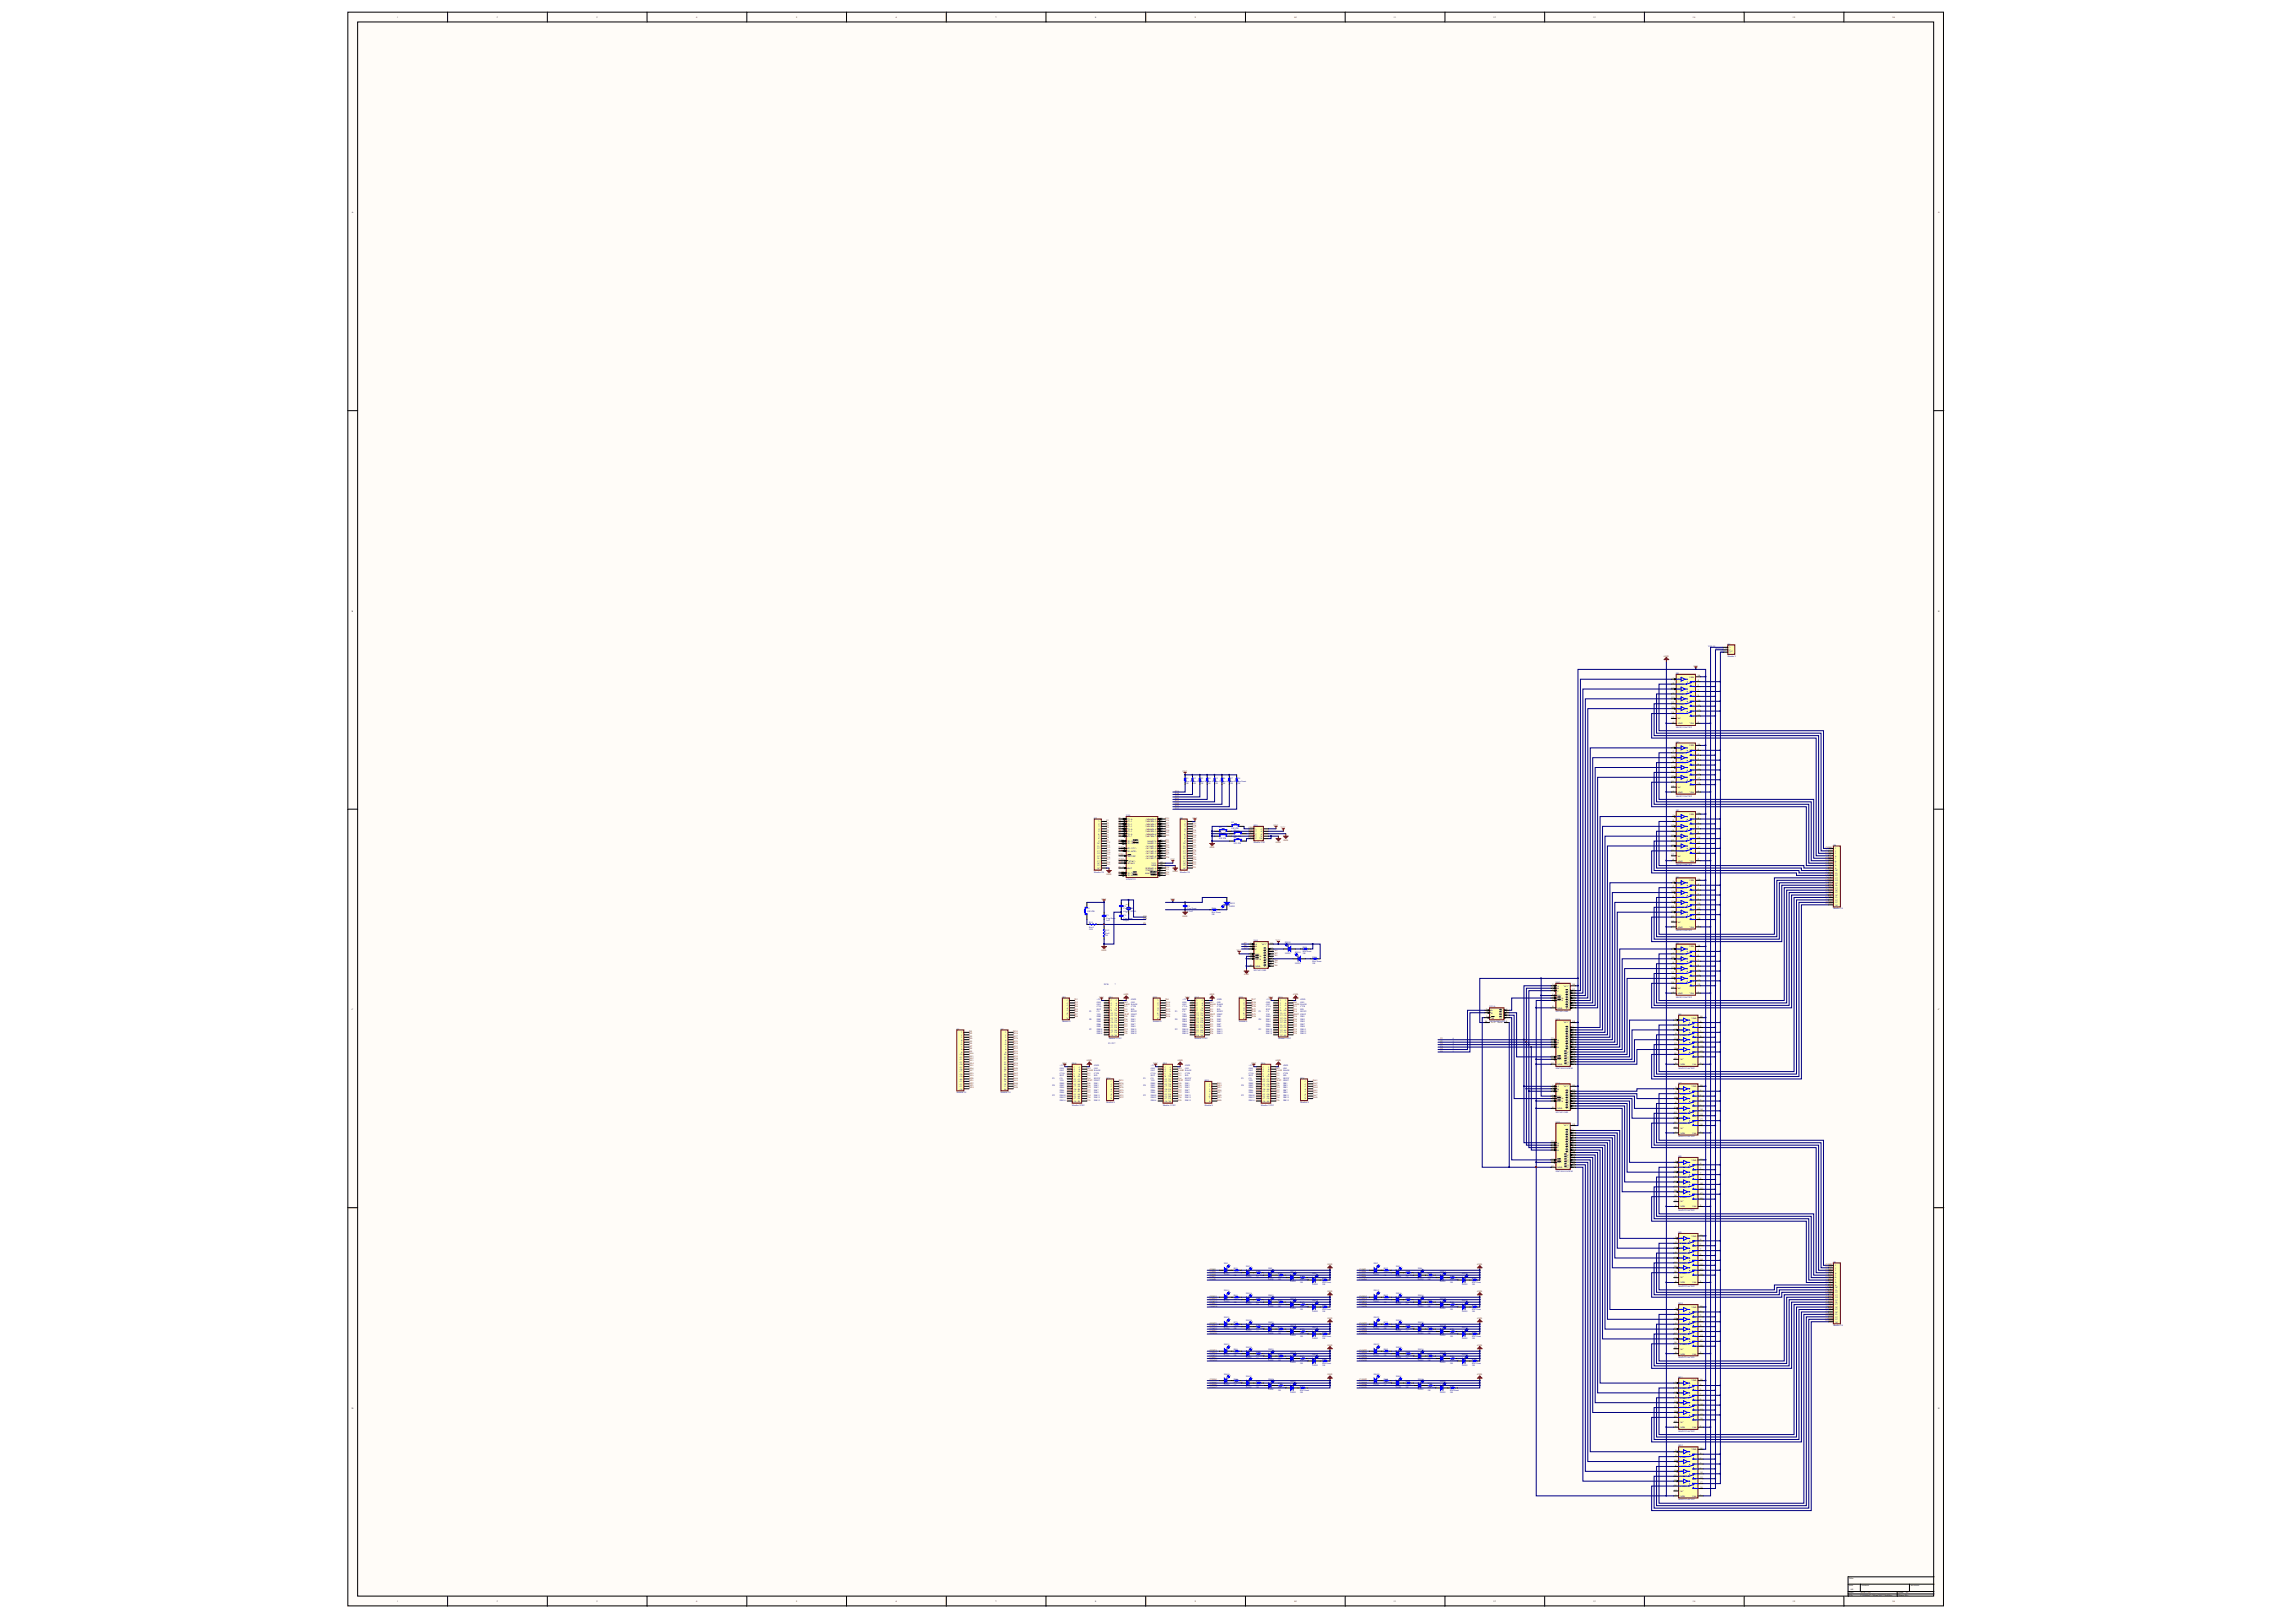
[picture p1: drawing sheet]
<svg xmlns="http://www.w3.org/2000/svg" width="297mm" height="210mm" viewBox="0 0 297 210" stroke-linecap="round" stroke-linejoin="round" font-family="sans-serif">
<defs><g id="words">
<g font-size=".3">
<text x="51.4" y="2.3">1</text>
<text x="64.3" y="2.3">2</text>
<text x="90.1" y="2.3">4</text>
<text x="103" y="2.3">5</text>
<text x="115.9" y="2.3">6</text>
<text x="141.7" y="2.3">8</text>
<text x="154.6" y="2.3">9</text>
<text x="167.4" y="2.3">10</text>
<text x="180.3" y="2.3">11</text>
<text x="193.2" y="2.3">12</text>
<text x="206.1" y="2.3">13</text>
<text x="219" y="2.3">14</text>
<text x="231.9" y="2.3">15</text>
<text x="244.8" y="2.3">16</text>
<text x="45.5" y="27.6">A</text>
<text x="250.7" y="27.6">A</text>
<text x="45.5" y="79.2">B</text>
<text x="223.7" y="83.9">1</text>
<text x="250.7" y="79.2">B</text>
<text x="216.3" y="89.1">10</text>
<text x="216.4" y="87.9">1</text>
<text x="216.4" y="88.5">3</text>
<text x="216.4" y="89.8">8</text>
<text x="217.1" y="88">IN1</text>
<text x="217.1" y="88.6">COM1</text>
<text x="217.1" y="89.9">COM2</text>
<text x="217.1" y="89.3">IN2</text>
<text x="218.5" y="87.7">VDD</text>
<text x="218.6" y="89">NO1</text>
<text x="218.6" y="88.3">NC1</text>
<text x="218.6" y="89.6">NC2</text>
<text x="219.6" y="88.8">2</text>
<text x="219.6" y="88.2">4</text>
<text x="219.6" y="89.4">7</text>
<text x="219.6" y="87.5">16</text>
<text x="223.7" y="84.2">2</text>
<text x="223.7" y="84.5">3</text>
<text x="216.3" y="91">13</text>
<text x="216.3" y="92.9">15</text>
<text x="216.3" y="92.3">18</text>
<text x="216.3" y="91.7">20</text>
<text x="216.3" y="90.4">11</text>
<text x="216.4" y="93.6">6</text>
<text x="217.1" y="93.7">GND</text>
<text x="217.1" y="91.2">COM3</text>
<text x="217.1" y="93.1">NC</text>
<text x="217.1" y="92.5">COM4</text>
<text x="217.1" y="91.8">IN4</text>
<text x="217.1" y="90.5">IN3</text>
<text x="218.6" y="90.9">NC3</text>
<text x="218.6" y="92.1">NC4</text>
<text x="218.6" y="92.8">NO4</text>
<text x="218.6" y="90.2">NO2</text>
<text x="218.6" y="91.5">NO3</text>
<text x="218.6" y="93.7">VEE</text>
<text x="219.6" y="93.6">5</text>
<text x="219.6" y="90.7">14</text>
<text x="219.6" y="92">17</text>
<text x="219.6" y="92.6">19</text>
<text x="219.6" y="90.1">9</text>
<text x="219.6" y="91.3">12</text>
<text x="216.3" y="99.9">13</text>
<text x="216.3" y="101.8">15</text>
<text x="216.3" y="101.2">18</text>
<text x="216.3" y="100.5">20</text>
<text x="216.3" y="98">10</text>
<text x="216.3" y="99.3">11</text>
<text x="216.4" y="96.7">1</text>
<text x="216.4" y="97.4">3</text>
<text x="216.4" y="98.6">8</text>
<text x="217.1" y="96.9">IN1</text>
<text x="217.1" y="97.5">COM1</text>
<text x="217.1" y="98.8">COM2</text>
<text x="217.1" y="100.1">COM3</text>
<text x="217.1" y="102">NC</text>
<text x="217.1" y="101.3">COM4</text>
<text x="217.1" y="100.7">IN4</text>
<text x="217.1" y="98.2">IN2</text>
<text x="217.1" y="99.4">IN3</text>
<text x="218.5" y="96.6">VDD</text>
<text x="218.6" y="97.8">NO1</text>
<text x="218.6" y="97.2">NC1</text>
<text x="218.6" y="98.5">NC2</text>
<text x="218.6" y="99.8">NC3</text>
<text x="218.6" y="101">NC4</text>
<text x="218.6" y="101.7">NO4</text>
<text x="218.6" y="99.1">NO2</text>
<text x="218.6" y="100.4">NO3</text>
<text x="219.6" y="97.7">2</text>
<text x="219.6" y="97.1">4</text>
<text x="219.6" y="98.3">7</text>
<text x="219.6" y="99.6">14</text>
<text x="219.6" y="96.4">16</text>
<text x="219.6" y="100.9">17</text>
<text x="219.6" y="101.5">19</text>
<text x="219.6" y="99">9</text>
<text x="219.6" y="100.2">12</text>
<text x="142.1" y="106.4">1</text>
<text x="142.1" y="106.7">2</text>
<text x="142.1" y="107.1">3</text>
<text x="142.1" y="107.4">4</text>
<text x="142.1" y="107.7">5</text>
<text x="145.3" y="105.9">1</text>
<text x="145.3" y="106.3">2</text>
<text x="145.3" y="106.6">3</text>
<text x="145.3" y="106.9">4</text>
<text x="145.3" y="107.2">5</text>
<text x="145.3" y="107.5">6</text>
<text x="145.3" y="107.8">7</text>
<text x="145.9" y="106.1">P1.0</text>
<text x="145.9" y="106.4">P1.1</text>
<text x="145.9" y="106.7">P1.2</text>
<text x="145.9" y="107.1">P1.3</text>
<text x="145.9" y="107.4">P1.4</text>
<text x="145.9" y="107.7">P1.5</text>
<text x="148.3" y="106.1">(AD0)P0.0</text>
<text x="148.3" y="106.4">(AD1)P0.1</text>
<text x="148.3" y="106.7">(AD2)P0.2</text>
<text x="148.3" y="107.1">(AD3)P0.3</text>
<text x="148.3" y="107.4">(AD4)P0.4</text>
<text x="148.3" y="107.7">(AD5)P0.5</text>
<text x="150.1" y="105.9">39</text>
<text x="150.1" y="106.3">38</text>
<text x="150.1" y="106.6">37</text>
<text x="150.1" y="106.9">36</text>
<text x="150.1" y="107.2">35</text>
<text x="150.1" y="107.5">34</text>
<text x="150.1" y="107.8">33</text>
<text x="153.2" y="106.4">1</text>
<text x="153.2" y="106.7">2</text>
<text x="153.2" y="107.1">3</text>
<text x="153.2" y="107.4">4</text>
<text x="153.2" y="107.7">5</text>
<text x="162.4" y="107.4">1</text>
<text x="162.4" y="107.7">3</text>
<text x="163.1" y="107.4">2</text>
<text x="163.1" y="107.7">4</text>
<text x="216.3" y="106.9">10</text>
<text x="216.4" y="105.6">1</text>
<text x="216.4" y="106.3">3</text>
<text x="216.4" y="107.5">8</text>
<text x="216.4" y="102.4">6</text>
<text x="217.1" y="105.8">IN1</text>
<text x="217.1" y="106.4">COM1</text>
<text x="217.1" y="107.7">COM2</text>
<text x="217.1" y="107.1">IN2</text>
<text x="217.1" y="102.6">GND</text>
<text x="218.5" y="105.5">VDD</text>
<text x="218.6" y="106.7">NO1</text>
<text x="218.6" y="106.1">NC1</text>
<text x="218.6" y="107.4">NC2</text>
<text x="218.6" y="102.6">VEE</text>
<text x="219.6" y="106.6">2</text>
<text x="219.6" y="105.9">4</text>
<text x="219.6" y="107.2">7</text>
<text x="219.6" y="105.3">16</text>
<text x="219.6" y="107.8">9</text>
<text x="219.6" y="102.4">5</text>
<text x="142" y="109.3">10</text>
<text x="142" y="109.6">11</text>
<text x="142" y="109.9">12</text>
<text x="142" y="110.2">13</text>
<text x="142" y="110.5">14</text>
<text x="142" y="110.9">15</text>
<text x="142" y="111.2">16</text>
<text x="142" y="111.5">17</text>
<text x="142" y="111.8">18</text>
<text x="142" y="112.1">19</text>
<text x="142" y="112.4">20</text>
<text x="142.1" y="108">6</text>
<text x="142.1" y="108.3">7</text>
<text x="142.1" y="108.6">8</text>
<text x="142.1" y="109">9</text>
<text x="145.3" y="112.3">9</text>
<text x="145.3" y="108.2">8</text>
<text x="145.9" y="110.9">EA/VPP</text>
<text x="145.9" y="111.8">XTAL2</text>
<text x="145.9" y="112.4">RST</text>
<text x="145.9" y="113.1">P3.7(RD)</text>
<text x="145.9" y="113.4">P3.6(WR)</text>
<text x="145.9" y="109.3">P3.2(INT0)</text>
<text x="145.9" y="109">P3.3(INT1)</text>
<text x="145.9" y="110.2">P3.4(T0)</text>
<text x="145.9" y="109.9">P3.5(T1)</text>
<text x="145.9" y="108">P1.6</text>
<text x="145.9" y="108.3">P1.7</text>
<text x="146" y="111.5">XTAL1</text>
<text x="148.2" y="113.1">ALE/PROG</text>
<text x="148.2" y="112.4">(RXD)P3.0</text>
<text x="148.3" y="108">(AD6)P0.6</text>
<text x="148.3" y="108.3">(AD7)P0.7</text>
<text x="148.3" y="112.8">(TXD)P3.1</text>
<text x="148.3" y="109.6">(A10)P2.2</text>
<text x="148.3" y="109.9">(A11)P2.3</text>
<text x="148.3" y="110.2">(A12)P2.4</text>
<text x="148.3" y="110.5">(A13)P2.5</text>
<text x="148.3" y="110.9">(A14)P2.6</text>
<text x="148.3" y="111.2">(A15)P2.7</text>
<text x="148.5" y="109">(A8)P2.0</text>
<text x="148.5" y="109.3">(A9)P2.1</text>
<text x="148.9" y="113.4">PSEN</text>
<text x="149" y="112.1">GND</text>
<text x="149" y="111.8">VCC</text>
<text x="150.1" y="108.2">32</text>
<text x="150.1" y="108.8">21</text>
<text x="150.1" y="109.1">22</text>
<text x="150.1" y="109.4">23</text>
<text x="150.1" y="109.7">24</text>
<text x="150.1" y="110.1">25</text>
<text x="150.1" y="110.4">26</text>
<text x="150.1" y="110.7">27</text>
<text x="150.1" y="111">28</text>
<text x="150.1" y="113.2">29</text>
<text x="150.1" y="112.9">30</text>
<text x="150.1" y="112.6">11</text>
<text x="150.1" y="112.3">10</text>
<text x="150.1" y="112">20</text>
<text x="150.1" y="111.7">40</text>
<text x="153.1" y="109.3">10</text>
<text x="153.1" y="109.6">11</text>
<text x="153.1" y="109.9">12</text>
<text x="153.1" y="110.2">13</text>
<text x="153.1" y="110.5">14</text>
<text x="153.1" y="110.9">15</text>
<text x="153.1" y="111.2">16</text>
<text x="153.1" y="111.5">17</text>
<text x="153.1" y="111.8">18</text>
<text x="153.1" y="112.1">19</text>
<text x="153.1" y="112.4">20</text>
<text x="153.2" y="108">6</text>
<text x="153.2" y="108.3">7</text>
<text x="153.2" y="108.6">8</text>
<text x="153.2" y="109">9</text>
<text x="162.4" y="108">5</text>
<text x="162.4" y="108.3">7</text>
<text x="162.4" y="108.6">9</text>
<text x="162.9" y="108.6">10</text>
<text x="163.1" y="108">6</text>
<text x="163.1" y="108.3">8</text>
<text x="216.3" y="108.8">13</text>
<text x="216.3" y="110.7">15</text>
<text x="216.3" y="110.1">18</text>
<text x="216.3" y="109.4">20</text>
<text x="216.3" y="108.2">11</text>
<text x="216.4" y="111.3">6</text>
<text x="217.1" y="111.5">GND</text>
<text x="217.1" y="109">COM3</text>
<text x="217.1" y="110.9">NC</text>
<text x="217.1" y="110.2">COM4</text>
<text x="217.1" y="109.6">IN4</text>
<text x="217.1" y="108.3">IN3</text>
<text x="218.6" y="108.6">NC3</text>
<text x="218.6" y="109.9">NC4</text>
<text x="218.6" y="110.5">NO4</text>
<text x="218.6" y="108">NO2</text>
<text x="218.6" y="109.3">NO3</text>
<text x="218.6" y="111.5">VEE</text>
<text x="219.6" y="113.9">16</text>
<text x="219.6" y="111.3">5</text>
<text x="219.6" y="108.5">14</text>
<text x="219.6" y="109.7">17</text>
<text x="219.6" y="110.4">19</text>
<text x="219.6" y="109.1">12</text>
<text x="237.4" y="109.9">1</text>
<text x="237.4" y="110.2">2</text>
<text x="237.4" y="110.5">3</text>
<text x="237.4" y="110.9">4</text>
<text x="237.4" y="111.2">5</text>
<text x="237.4" y="111.5">6</text>
<text x="237.4" y="111.8">7</text>
<text x="237.4" y="112.1">8</text>
<text x="237.4" y="112.4">9</text>
<text x="237.4" y="112.8">10</text>
<text x="237.4" y="113.1">11</text>
<text x="237.4" y="113.4">12</text>
<text x="237.4" y="113.7">13</text>
<text x="145.9" y="118.1" transform="rotate(-90 145.9 118.1)">1</text>
<text x="145.9" y="117.2" transform="rotate(-90 145.9 117.2)">2</text>
<text x="216.3" y="117.4">13</text>
<text x="216.3" y="119.3">15</text>
<text x="216.3" y="118.6">18</text>
<text x="216.3" y="118">20</text>
<text x="216.3" y="115.5">10</text>
<text x="216.3" y="116.7">11</text>
<text x="216.4" y="114.2">1</text>
<text x="216.4" y="114.8">3</text>
<text x="216.4" y="119.9">6</text>
<text x="216.4" y="116.1">8</text>
<text x="217.1" y="114.4">IN1</text>
<text x="217.1" y="115">COM1</text>
<text x="217.1" y="116.3">COM2</text>
<text x="217.1" y="117.5">COM3</text>
<text x="217.1" y="119.4">NC</text>
<text x="217.1" y="118.8">COM4</text>
<text x="217.1" y="118.2">IN4</text>
<text x="217.1" y="115.6">IN2</text>
<text x="217.1" y="116.9">IN3</text>
<text x="218.5" y="114">VDD</text>
<text x="218.6" y="115.3">NO1</text>
<text x="218.6" y="114.7">NC1</text>
<text x="218.6" y="115.9">NC2</text>
<text x="218.6" y="117.2">NC3</text>
<text x="218.6" y="118.5">NC4</text>
<text x="218.6" y="119.1">NO4</text>
<text x="218.6" y="116.6">NO2</text>
<text x="218.6" y="117.8">NO3</text>
<text x="219.6" y="115.1">2</text>
<text x="219.6" y="114.5">4</text>
<text x="219.6" y="119.9">5</text>
<text x="219.6" y="115.8">7</text>
<text x="219.6" y="117">14</text>
<text x="219.6" y="118.3">17</text>
<text x="219.6" y="119">19</text>
<text x="219.6" y="116.4">9</text>
<text x="219.6" y="117.7">12</text>
<text x="237.4" y="114">14</text>
<text x="237.4" y="114.4">15</text>
<text x="237.4" y="114.7">16</text>
<text x="237.4" y="115">17</text>
<text x="237.4" y="115.3">18</text>
<text x="237.4" y="115.6">19</text>
<text x="237.4" y="115.9">20</text>
<text x="237.4" y="116.3">21</text>
<text x="237.4" y="116.6">22</text>
<text x="237.4" y="116.9">23</text>
<text x="237.4" y="117.2">24</text>
<text x="161.8" y="122.1">1</text>
<text x="161.8" y="122.4">2</text>
<text x="161.8" y="122.8">3</text>
<text x="161.8" y="123.7">4</text>
<text x="161.8" y="124">5</text>
<text x="161.8" y="123.4">6</text>
<text x="161.8" y="125">8</text>
<text x="162.4" y="122.3">A</text>
<text x="162.4" y="122.6">B</text>
<text x="162.4" y="122.9">C</text>
<text x="162.4" y="123.9">OE2A</text>
<text x="162.4" y="124.2">OE2B</text>
<text x="162.4" y="123.6">OE1</text>
<text x="162.4" y="125.1">GND</text>
<text x="163.3" y="122.3">VCC</text>
<text x="163.5" y="125.1">Y7</text>
<text x="163.5" y="124.8">Y6</text>
<text x="163.5" y="124.5">Y5</text>
<text x="163.5" y="124.2">Y4</text>
<text x="163.5" y="123.9">Y3</text>
<text x="163.5" y="123.6">Y2</text>
<text x="163.5" y="123.2">Y1</text>
<text x="163.5" y="122.9">Y0</text>
<text x="164.4" y="125">7</text>
<text x="164.4" y="124.7">9</text>
<text x="164.4" y="124.3">10 CS4</text>
<text x="164.4" y="124">11</text>
<text x="164.4" y="123.7">12 CS3</text>
<text x="164.4" y="123.4">13 CS2</text>
<text x="164.4" y="123.1">14 CS1</text>
<text x="164.4" y="122.8">15</text>
<text x="164.4" y="122.1">16</text>
<text x="216.3" y="125.9">13</text>
<text x="216.3" y="124">10</text>
<text x="216.3" y="125.3">11</text>
<text x="216.4" y="122.8">1</text>
<text x="216.4" y="123.4">3</text>
<text x="216.4" y="124.7">8</text>
<text x="217.1" y="122.9">IN1</text>
<text x="217.1" y="123.6">COM1</text>
<text x="217.1" y="124.8">COM2</text>
<text x="217.1" y="124.2">IN2</text>
<text x="217.1" y="125.5">IN3</text>
<text x="217.1" y="120.1">GND</text>
<text x="218.5" y="122.6">VDD</text>
<text x="218.6" y="123.9">NO1</text>
<text x="218.6" y="123.2">NC1</text>
<text x="218.6" y="124.5">NC2</text>
<text x="218.6" y="125.8">NC3</text>
<text x="218.6" y="125.1">NO2</text>
<text x="218.6" y="120.1">VEE</text>
<text x="219.6" y="123.7">2</text>
<text x="219.6" y="123.1">4</text>
<text x="219.6" y="124.3">7</text>
<text x="219.6" y="125.6">14</text>
<text x="219.6" y="122.4">16</text>
<text x="219.6" y="125">9</text>
<text x="45.5" y="130.8">C</text>
<text x="138" y="129.6">1</text>
<text x="138" y="129.9">2</text>
<text x="138" y="130.2">3</text>
<text x="138" y="130.5">4</text>
<text x="138" y="130.9">5</text>
<text x="138" y="131.2">6</text>
<text x="138" y="131.5">7</text>
<text x="138" y="131.8">8</text>
<text x="143.7" y="129.6">1</text>
<text x="143.7" y="129.9">3</text>
<text x="143.7" y="130.2">5</text>
<text x="143.7" y="130.5">7</text>
<text x="143.7" y="130.9">9</text>
<text x="143.7" y="131.2">11</text>
<text x="143.7" y="131.5">13</text>
<text x="143.7" y="131.8">15</text>
<text x="144.2" y="130.9">10</text>
<text x="144.2" y="131.2">12</text>
<text x="144.2" y="131.5">14</text>
<text x="144.2" y="131.8">16</text>
<text x="144.4" y="129.6">2</text>
<text x="144.4" y="129.9">4</text>
<text x="144.4" y="130.2">6</text>
<text x="144.4" y="130.5">8</text>
<text x="149.8" y="129.6">1</text>
<text x="149.8" y="129.9">2</text>
<text x="149.8" y="130.2">3</text>
<text x="149.8" y="130.5">4</text>
<text x="149.8" y="130.9">5</text>
<text x="149.8" y="131.2">6</text>
<text x="149.8" y="131.5">7</text>
<text x="149.8" y="131.8">8</text>
<text x="154.8" y="129.6">1</text>
<text x="154.8" y="129.9">3</text>
<text x="154.8" y="130.2">5</text>
<text x="154.8" y="130.5">7</text>
<text x="154.8" y="130.9">9</text>
<text x="154.8" y="131.2">11</text>
<text x="154.8" y="131.5">13</text>
<text x="154.8" y="131.8">15</text>
<text x="155.3" y="130.9">10</text>
<text x="155.3" y="131.2">12</text>
<text x="155.3" y="131.5">14</text>
<text x="155.3" y="131.8">16</text>
<text x="155.5" y="129.6">2</text>
<text x="155.5" y="129.9">4</text>
<text x="155.5" y="130.2">6</text>
<text x="155.5" y="130.5">8</text>
<text x="160.9" y="129.6">1</text>
<text x="160.9" y="129.9">2</text>
<text x="160.9" y="130.2">3</text>
<text x="160.9" y="130.5">4</text>
<text x="160.9" y="130.9">5</text>
<text x="160.9" y="131.2">6</text>
<text x="160.9" y="131.5">7</text>
<text x="160.9" y="131.8">8</text>
<text x="165.6" y="129.6">1</text>
<text x="165.6" y="129.9">3</text>
<text x="165.6" y="130.2">5</text>
<text x="165.6" y="130.5">7</text>
<text x="165.6" y="130.9">9</text>
<text x="165.6" y="131.2">11</text>
<text x="165.6" y="131.5">13</text>
<text x="165.6" y="131.8">15</text>
<text x="166.1" y="130.9">10</text>
<text x="166.1" y="131.2">12</text>
<text x="166.1" y="131.5">14</text>
<text x="166.1" y="131.8">16</text>
<text x="166.3" y="129.6">2</text>
<text x="166.3" y="129.9">4</text>
<text x="166.3" y="130.2">6</text>
<text x="166.3" y="130.5">8</text>
<text x="192.3" y="130.7">2</text>
<text x="192.3" y="131">3</text>
<text x="192.3" y="131.6">1</text>
<text x="192.9" y="130.9">A</text>
<text x="192.9" y="131.2">B</text>
<text x="192.9" y="131.8">OE</text>
<text x="194" y="130.9">Y0</text>
<text x="194" y="131.2">Y1</text>
<text x="194" y="131.5">Y2</text>
<text x="194" y="131.8">Y3</text>
<text x="194.9" y="130.7">4</text>
<text x="194.9" y="131">5</text>
<text x="194.9" y="131.3">6</text>
<text x="194.9" y="131.6">7</text>
<text x="200.9" y="127.5">1</text>
<text x="200.9" y="127.8">2</text>
<text x="200.9" y="128.2">3</text>
<text x="200.9" y="129.1">4</text>
<text x="200.9" y="129.4">5</text>
<text x="200.9" y="128.8">6</text>
<text x="200.9" y="130.4">8</text>
<text x="201.5" y="127.7">A</text>
<text x="201.5" y="128">B</text>
<text x="201.5" y="128.3">C</text>
<text x="201.5" y="129.3">OE2A</text>
<text x="201.5" y="129.6">OE2B</text>
<text x="201.5" y="129">OE1</text>
<text x="201.5" y="130.5">GND</text>
<text x="202.3" y="127.7">VCC</text>
<text x="202.6" y="130.5">Y7</text>
<text x="202.6" y="130.2">Y6</text>
<text x="202.6" y="129.9">Y5</text>
<text x="202.6" y="129.6">Y4</text>
<text x="202.6" y="129.3">Y3</text>
<text x="202.6" y="129">Y2</text>
<text x="202.6" y="128.6">Y1</text>
<text x="202.6" y="128.3">Y0</text>
<text x="203.4" y="130.4">7</text>
<text x="203.4" y="130.1">9</text>
<text x="203.4" y="129.7">10</text>
<text x="203.4" y="129.4">11</text>
<text x="203.4" y="129.1">12</text>
<text x="203.4" y="128.8">13</text>
<text x="203.4" y="128.5">14</text>
<text x="203.4" y="128.2">15</text>
<text x="203.4" y="127.5">16</text>
<text x="216.3" y="127.8">15</text>
<text x="216.3" y="127.2">18</text>
<text x="216.3" y="126.6">20</text>
<text x="216.4" y="128.5">6</text>
<text x="216.7" y="132">1</text>
<text x="217.1" y="128.6">GND</text>
<text x="217.1" y="126.1">COM3</text>
<text x="217.1" y="128">NC</text>
<text x="217.1" y="127.4">COM4</text>
<text x="217.1" y="126.7">IN4</text>
<text x="218.6" y="127">NC4</text>
<text x="218.6" y="127.7">NO4</text>
<text x="218.6" y="126.4">NO3</text>
<text x="218.6" y="128.6">VEE</text>
<text x="218.9" y="131.8">VDD</text>
<text x="219.6" y="128.5">5</text>
<text x="219.6" y="126.9">17</text>
<text x="219.6" y="127.5">19</text>
<text x="219.6" y="126.3">12</text>
<text x="220" y="131.6">16</text>
<text x="250.7" y="130.8">C</text>
<text x="124.2" y="136.6">10</text>
<text x="124.2" y="136.9">11</text>
<text x="124.2" y="137.2">12</text>
<text x="124.2" y="137.5">13</text>
<text x="124.2" y="137.8">14</text>
<text x="124.3" y="133.7">1</text>
<text x="124.3" y="134">2</text>
<text x="124.3" y="134.3">3</text>
<text x="124.3" y="134.7">4</text>
<text x="124.3" y="135">5</text>
<text x="124.3" y="135.3">6</text>
<text x="124.3" y="135.6">7</text>
<text x="124.3" y="135.9">8</text>
<text x="124.3" y="136.2">9</text>
<text x="129.9" y="136.6">10</text>
<text x="129.9" y="136.9">11</text>
<text x="129.9" y="137.2">12</text>
<text x="129.9" y="137.5">13</text>
<text x="129.9" y="137.8">14</text>
<text x="130.1" y="133.7">1</text>
<text x="130.1" y="134">2</text>
<text x="130.1" y="134.3">3</text>
<text x="130.1" y="134.7">4</text>
<text x="130.1" y="135">5</text>
<text x="130.1" y="135.3">6</text>
<text x="130.1" y="135.6">7</text>
<text x="130.1" y="135.9">8</text>
<text x="130.1" y="136.2">9</text>
<text x="143.7" y="132.1">17</text>
<text x="143.7" y="132.4">19</text>
<text x="143.7" y="132.8">21</text>
<text x="143.7" y="133.1">23</text>
<text x="143.7" y="133.4">25</text>
<text x="143.7" y="133.7">27</text>
<text x="143.7" y="134">29</text>
<text x="144.2" y="132.1">18</text>
<text x="144.2" y="132.4">20</text>
<text x="144.2" y="132.8">22</text>
<text x="144.2" y="133.1">24</text>
<text x="144.2" y="133.4">26</text>
<text x="144.2" y="133.7">28</text>
<text x="144.2" y="134">30</text>
<text x="154.8" y="132.1">17</text>
<text x="154.8" y="132.4">19</text>
<text x="154.8" y="132.8">21</text>
<text x="154.8" y="133.1">23</text>
<text x="154.8" y="133.4">25</text>
<text x="154.8" y="133.7">27</text>
<text x="154.8" y="134">29</text>
<text x="155.3" y="132.1">18</text>
<text x="155.3" y="132.4">20</text>
<text x="155.3" y="132.8">22</text>
<text x="155.3" y="133.1">24</text>
<text x="155.3" y="133.4">26</text>
<text x="155.3" y="133.7">28</text>
<text x="155.3" y="134">30</text>
<text x="165.6" y="132.1">17</text>
<text x="165.6" y="132.4">19</text>
<text x="165.6" y="132.8">21</text>
<text x="165.6" y="133.1">23</text>
<text x="165.6" y="133.4">25</text>
<text x="165.6" y="133.7">27</text>
<text x="165.6" y="134">29</text>
<text x="166.1" y="132.1">18</text>
<text x="166.1" y="132.4">20</text>
<text x="166.1" y="132.8">22</text>
<text x="166.1" y="133.1">24</text>
<text x="166.1" y="133.4">26</text>
<text x="166.1" y="133.7">28</text>
<text x="166.1" y="134">30</text>
<text x="192.1" y="132.3">16</text>
<text x="192.9" y="132.4">VCC</text>
<text x="193.8" y="132.4">GND</text>
<text x="200.7" y="137.7">12</text>
<text x="200.7" y="136.7">18</text>
<text x="200.7" y="137">19</text>
<text x="200.7" y="135.5">20</text>
<text x="200.7" y="135.1">21</text>
<text x="200.7" y="134.8">22</text>
<text x="200.7" y="134.5">23</text>
<text x="201.5" y="137.8">GND</text>
<text x="201.5" y="136.9">OE1</text>
<text x="201.5" y="137.2">OE2</text>
<text x="201.5" y="135.6">D</text>
<text x="201.5" y="135.3">C</text>
<text x="201.5" y="135">B</text>
<text x="201.5" y="134.7">A</text>
<text x="202.3" y="132.4">VCC</text>
<text x="202.4" y="136.2">Y10</text>
<text x="202.4" y="136.6">Y11</text>
<text x="202.4" y="136.9">Y12</text>
<text x="202.4" y="137.2">Y13</text>
<text x="202.4" y="137.5">Y14</text>
<text x="202.4" y="137.8">Y15</text>
<text x="202.6" y="133.1">Y0</text>
<text x="202.6" y="133.4">Y1</text>
<text x="202.6" y="133.7">Y2</text>
<text x="202.6" y="134">Y3</text>
<text x="202.6" y="134.3">Y4</text>
<text x="202.6" y="134.7">Y5</text>
<text x="202.6" y="135">Y6</text>
<text x="202.6" y="135.3">Y7</text>
<text x="202.6" y="135.6">Y8</text>
<text x="202.6" y="135.9">Y9</text>
<text x="203.4" y="132.9">1</text>
<text x="203.4" y="133.2">2</text>
<text x="203.4" y="133.6">3</text>
<text x="203.4" y="133.9">4</text>
<text x="203.4" y="134.2">5</text>
<text x="203.4" y="134.5">6</text>
<text x="203.4" y="134.8">7</text>
<text x="203.4" y="135.1">8</text>
<text x="203.4" y="135.5">9</text>
<text x="203.4" y="135.8">10</text>
<text x="203.4" y="136.1">11</text>
<text x="203.4" y="136.4">13</text>
<text x="203.4" y="136.7">14</text>
<text x="203.4" y="137">15</text>
<text x="203.4" y="137.4">16</text>
<text x="203.4" y="137.7">17</text>
<text x="203.4" y="132.3">24</text>
<text x="216.6" y="135.1">13</text>
<text x="216.6" y="137">15</text>
<text x="216.6" y="136.4">18</text>
<text x="216.6" y="135.8">20</text>
<text x="216.6" y="133.2">10</text>
<text x="216.6" y="134.5">11</text>
<text x="216.7" y="132.6">3</text>
<text x="216.7" y="137.7">6</text>
<text x="216.7" y="133.9">8</text>
<text x="217.4" y="132.1">IN1</text>
<text x="217.4" y="132.8">COM1</text>
<text x="217.4" y="137.8">GND</text>
<text x="217.4" y="134">COM2</text>
<text x="217.4" y="135.3">COM3</text>
<text x="217.4" y="137.2">NC</text>
<text x="217.4" y="136.6">COM4</text>
<text x="217.4" y="135.9">IN4</text>
<text x="217.4" y="133.4">IN2</text>
<text x="217.4" y="134.7">IN3</text>
<text x="218.9" y="133.1">NO1</text>
<text x="218.9" y="132.4">NC1</text>
<text x="218.9" y="133.7">NC2</text>
<text x="218.9" y="135">NC3</text>
<text x="218.9" y="136.2">NC4</text>
<text x="218.9" y="136.9">NO4</text>
<text x="218.9" y="134.3">NO2</text>
<text x="218.9" y="135.6">NO3</text>
<text x="218.9" y="137.8">VEE</text>
<text x="220" y="132.9">2</text>
<text x="220" y="132.3">4</text>
<text x="220" y="137.7">5</text>
<text x="220" y="133.6">7</text>
<text x="220" y="134.8">14</text>
<text x="220" y="136.1">17</text>
<text x="220" y="136.7">19</text>
<text x="220" y="134.2">9</text>
<text x="220" y="135.5">12</text>
<text x="124.2" y="138.2">15</text>
<text x="124.2" y="138.5">16</text>
<text x="124.2" y="138.8">17</text>
<text x="124.2" y="139.1">18</text>
<text x="124.2" y="139.4">19</text>
<text x="124.2" y="139.7">20</text>
<text x="124.2" y="140.1">21</text>
<text x="124.2" y="140.4">22</text>
<text x="124.2" y="140.7">23</text>
<text x="124.2" y="141">24</text>
<text x="129.9" y="138.2">15</text>
<text x="129.9" y="138.5">16</text>
<text x="129.9" y="138.8">17</text>
<text x="129.9" y="139.1">18</text>
<text x="129.9" y="139.4">19</text>
<text x="129.9" y="139.7">20</text>
<text x="129.9" y="140.1">21</text>
<text x="129.9" y="140.4">22</text>
<text x="129.9" y="140.7">23</text>
<text x="129.9" y="141">24</text>
<text x="138.9" y="138.2">1</text>
<text x="138.9" y="138.5">3</text>
<text x="138.9" y="138.8">5</text>
<text x="138.9" y="139.1">7</text>
<text x="138.9" y="139.4">9</text>
<text x="138.9" y="139.7">11</text>
<text x="138.9" y="140.1">13</text>
<text x="138.9" y="140.4">15</text>
<text x="138.9" y="140.7">17</text>
<text x="138.9" y="141">19</text>
<text x="138.9" y="141.3">21</text>
<text x="138.9" y="141.6">23</text>
<text x="138.9" y="142">25</text>
<text x="138.9" y="142.3">27</text>
<text x="138.9" y="142.6">29</text>
<text x="139.4" y="139.4">10</text>
<text x="139.4" y="139.7">12</text>
<text x="139.4" y="140.1">14</text>
<text x="139.4" y="140.4">16</text>
<text x="139.4" y="140.7">18</text>
<text x="139.4" y="141">20</text>
<text x="139.4" y="141.3">22</text>
<text x="139.4" y="141.6">24</text>
<text x="139.4" y="142">26</text>
<text x="139.4" y="142.3">28</text>
<text x="139.4" y="142.6">30</text>
<text x="139.6" y="138.2">2</text>
<text x="139.6" y="138.5">4</text>
<text x="139.6" y="138.8">6</text>
<text x="139.6" y="139.1">8</text>
<text x="143.7" y="140.1">1</text>
<text x="143.7" y="140.4">2</text>
<text x="143.7" y="140.7">3</text>
<text x="143.7" y="141">4</text>
<text x="143.7" y="141.3">5</text>
<text x="143.7" y="141.6">6</text>
<text x="143.7" y="142">7</text>
<text x="143.7" y="142.3">8</text>
<text x="150.7" y="138.2">1</text>
<text x="150.7" y="138.5">3</text>
<text x="150.7" y="138.8">5</text>
<text x="150.7" y="139.1">7</text>
<text x="150.7" y="139.4">9</text>
<text x="150.7" y="139.7">11</text>
<text x="150.7" y="140.1">13</text>
<text x="150.7" y="140.4">15</text>
<text x="150.7" y="140.7">17</text>
<text x="150.7" y="141">19</text>
<text x="150.7" y="141.3">21</text>
<text x="150.7" y="141.6">23</text>
<text x="150.7" y="142">25</text>
<text x="150.7" y="142.3">27</text>
<text x="150.7" y="142.6">29</text>
<text x="151.2" y="139.4">10</text>
<text x="151.2" y="139.7">12</text>
<text x="151.2" y="140.1">14</text>
<text x="151.2" y="140.4">16</text>
<text x="151.2" y="140.7">18</text>
<text x="151.2" y="141">20</text>
<text x="151.2" y="141.3">22</text>
<text x="151.2" y="141.6">24</text>
<text x="151.2" y="142">26</text>
<text x="151.2" y="142.3">28</text>
<text x="151.2" y="142.6">30</text>
<text x="151.3" y="138.2">2</text>
<text x="151.3" y="138.5">4</text>
<text x="151.3" y="138.8">6</text>
<text x="151.3" y="139.1">8</text>
<text x="156.4" y="140.4">1</text>
<text x="156.4" y="140.7">2</text>
<text x="156.4" y="141">3</text>
<text x="156.4" y="141.3">4</text>
<text x="156.4" y="141.6">5</text>
<text x="156.4" y="142">6</text>
<text x="156.4" y="142.3">7</text>
<text x="156.4" y="142.6">8</text>
<text x="163.4" y="138.2">1</text>
<text x="163.4" y="138.5">3</text>
<text x="163.4" y="138.8">5</text>
<text x="163.4" y="139.1">7</text>
<text x="163.4" y="139.4">9</text>
<text x="163.4" y="139.7">11</text>
<text x="163.4" y="140.1">13</text>
<text x="163.4" y="140.4">15</text>
<text x="163.4" y="140.7">17</text>
<text x="163.4" y="141">19</text>
<text x="163.4" y="141.3">21</text>
<text x="163.4" y="141.6">23</text>
<text x="163.4" y="142">25</text>
<text x="163.4" y="142.3">27</text>
<text x="163.4" y="142.6">29</text>
<text x="163.9" y="139.4">10</text>
<text x="163.9" y="139.7">12</text>
<text x="163.9" y="140.1">14</text>
<text x="163.9" y="140.4">16</text>
<text x="163.9" y="140.7">18</text>
<text x="163.9" y="141">20</text>
<text x="163.9" y="141.3">22</text>
<text x="163.9" y="141.6">24</text>
<text x="163.9" y="142">26</text>
<text x="163.9" y="142.3">28</text>
<text x="163.9" y="142.6">30</text>
<text x="164" y="138.2">2</text>
<text x="164" y="138.5">4</text>
<text x="164" y="138.8">6</text>
<text x="164" y="139.1">8</text>
<text x="168.8" y="140.1">1</text>
<text x="168.8" y="140.4">2</text>
<text x="168.8" y="140.7">3</text>
<text x="168.8" y="141">4</text>
<text x="168.8" y="141.3">5</text>
<text x="168.8" y="141.6">6</text>
<text x="168.8" y="142">7</text>
<text x="168.8" y="142.3">8</text>
<text x="200.9" y="140.5">1</text>
<text x="200.9" y="140.9">2</text>
<text x="200.9" y="141.2">3</text>
<text x="200.9" y="142.1">4</text>
<text x="200.9" y="142.4">5</text>
<text x="200.9" y="141.8">6</text>
<text x="200.9" y="143.4">8</text>
<text x="201.5" y="140.7">A</text>
<text x="201.5" y="141">B</text>
<text x="201.5" y="141.3">C</text>
<text x="201.5" y="142.3">OE2A</text>
<text x="201.5" y="142.6">OE2B</text>
<text x="201.5" y="142">OE1</text>
<text x="201.5" y="143.5">GND</text>
<text x="202.3" y="140.7">VCC</text>
<text x="202.6" y="143.5">Y7</text>
<text x="202.6" y="143.2">Y6</text>
<text x="202.6" y="142.9">Y5</text>
<text x="202.6" y="142.6">Y4</text>
<text x="202.6" y="142.3">Y3</text>
<text x="202.6" y="142">Y2</text>
<text x="202.6" y="141.6">Y1</text>
<text x="202.6" y="141.3">Y0</text>
<text x="203.4" y="143.4">7</text>
<text x="203.4" y="143.1">9</text>
<text x="203.4" y="142.8">10</text>
<text x="203.4" y="142.4">11</text>
<text x="203.4" y="142.1">12</text>
<text x="203.4" y="141.8">13</text>
<text x="203.4" y="141.5">14</text>
<text x="203.4" y="141.2">15</text>
<text x="203.4" y="140.5">16</text>
<text x="216.6" y="142.1">10</text>
<text x="216.6" y="143.4">11</text>
<text x="216.7" y="140.9">1</text>
<text x="216.7" y="141.5">3</text>
<text x="216.7" y="142.8">8</text>
<text x="217.4" y="141">IN1</text>
<text x="217.4" y="141.6">COM1</text>
<text x="217.4" y="142.9">COM2</text>
<text x="217.4" y="142.3">IN2</text>
<text x="217.4" y="143.5">IN3</text>
<text x="218.9" y="140.7">VDD</text>
<text x="218.9" y="142">NO1</text>
<text x="218.9" y="141.3">NC1</text>
<text x="218.9" y="142.6">NC2</text>
<text x="218.9" y="143.9">NC3</text>
<text x="218.9" y="143.2">NO2</text>
<text x="220" y="141.8">2</text>
<text x="220" y="141.2">4</text>
<text x="220" y="142.4">7</text>
<text x="220" y="143.7">14</text>
<text x="220" y="140.5">16</text>
<text x="220" y="143.1">9</text>
<text x="200.7" y="148.8">20</text>
<text x="200.7" y="148.5">21</text>
<text x="200.7" y="148.2">22</text>
<text x="200.7" y="147.8">23</text>
<text x="201.5" y="148.9">D</text>
<text x="201.5" y="148.6">C</text>
<text x="201.5" y="148.3">B</text>
<text x="201.5" y="148">A</text>
<text x="202.3" y="145.8">VCC</text>
<text x="202.4" y="149.6">Y10</text>
<text x="202.4" y="149.9">Y11</text>
<text x="202.6" y="146.4">Y0</text>
<text x="202.6" y="146.7">Y1</text>
<text x="202.6" y="147">Y2</text>
<text x="202.6" y="147.4">Y3</text>
<text x="202.6" y="147.7">Y4</text>
<text x="202.6" y="148">Y5</text>
<text x="202.6" y="148.3">Y6</text>
<text x="202.6" y="148.6">Y7</text>
<text x="202.6" y="148.9">Y8</text>
<text x="202.6" y="149.3">Y9</text>
<text x="203.4" y="146.2">1</text>
<text x="203.4" y="146.6">2</text>
<text x="203.4" y="146.9">3</text>
<text x="203.4" y="147.2">4</text>
<text x="203.4" y="147.5">5</text>
<text x="203.4" y="147.8">6</text>
<text x="203.4" y="148.2">7</text>
<text x="203.4" y="148.5">8</text>
<text x="203.4" y="148.8">9</text>
<text x="203.4" y="149.1">10</text>
<text x="203.4" y="149.4">11</text>
<text x="203.4" y="149.7">13</text>
<text x="203.4" y="145.6">24</text>
<text x="216.6" y="144">13</text>
<text x="216.6" y="145.9">15</text>
<text x="216.6" y="145.3">18</text>
<text x="216.6" y="144.7">20</text>
<text x="216.7" y="146.6">6</text>
<text x="217.4" y="146.7">GND</text>
<text x="217.4" y="144.2">COM3</text>
<text x="217.4" y="146.1">NC</text>
<text x="217.4" y="145.5">COM4</text>
<text x="217.4" y="144.8">IN4</text>
<text x="218.9" y="145.1">NC4</text>
<text x="218.9" y="145.8">NO4</text>
<text x="218.9" y="144.5">NO3</text>
<text x="218.9" y="146.7">VEE</text>
<text x="220" y="146.6">5</text>
<text x="220" y="145">17</text>
<text x="220" y="145.6">19</text>
<text x="220" y="144.3">12</text>
<text x="200.7" y="151">12</text>
<text x="200.7" y="150.1">18</text>
<text x="200.7" y="150.4">19</text>
<text x="201.5" y="151.2">GND</text>
<text x="201.5" y="150.2">OE1</text>
<text x="201.5" y="150.5">OE2</text>
<text x="202.4" y="150.2">Y12</text>
<text x="202.4" y="150.5">Y13</text>
<text x="202.4" y="150.8">Y14</text>
<text x="202.4" y="151.2">Y15</text>
<text x="203.4" y="150.1">14</text>
<text x="203.4" y="150.4">15</text>
<text x="203.4" y="150.7">16</text>
<text x="203.4" y="151">17</text>
<text x="216.6" y="153.5">13</text>
<text x="216.6" y="155.5">15</text>
<text x="216.6" y="154.8">18</text>
<text x="216.6" y="154.2">20</text>
<text x="216.6" y="151.6">10</text>
<text x="216.6" y="152.9">11</text>
<text x="216.7" y="150.4">1</text>
<text x="216.7" y="151">3</text>
<text x="216.7" y="152.3">8</text>
<text x="217.4" y="150.5">IN1</text>
<text x="217.4" y="151.2">COM1</text>
<text x="217.4" y="152.4">COM2</text>
<text x="217.4" y="153.7">COM3</text>
<text x="217.4" y="155.6">NC</text>
<text x="217.4" y="155">COM4</text>
<text x="217.4" y="154.3">IN4</text>
<text x="217.4" y="151.8">IN2</text>
<text x="217.4" y="153.1">IN3</text>
<text x="218.9" y="150.2">VDD</text>
<text x="218.9" y="151.5">NO1</text>
<text x="218.9" y="150.8">NC1</text>
<text x="218.9" y="152.1">NC2</text>
<text x="218.9" y="153.4">NC3</text>
<text x="218.9" y="154.7">NC4</text>
<text x="218.9" y="155.3">NO4</text>
<text x="218.9" y="152.8">NO2</text>
<text x="218.9" y="154">NO3</text>
<text x="220" y="151.3">2</text>
<text x="220" y="150.7">4</text>
<text x="220" y="152">7</text>
<text x="220" y="153.2">14</text>
<text x="220" y="150.1">16</text>
<text x="220" y="154.5">17</text>
<text x="220" y="155.1">19</text>
<text x="220" y="152.6">9</text>
<text x="220" y="153.9">12</text>
<text x="216.6" y="161.5">10</text>
<text x="216.7" y="160.2">1</text>
<text x="216.7" y="160.8">3</text>
<text x="216.7" y="156.1">6</text>
<text x="217.4" y="160.4">IN1</text>
<text x="217.4" y="161">COM1</text>
<text x="217.4" y="161.6">IN2</text>
<text x="217.4" y="156.2">GND</text>
<text x="218.9" y="160.1">VDD</text>
<text x="218.9" y="161.3">NO1</text>
<text x="218.9" y="160.7">NC1</text>
<text x="218.9" y="162">NC2</text>
<text x="218.9" y="156.2">VEE</text>
<text x="220" y="161.2">2</text>
<text x="220" y="160.5">4</text>
<text x="220" y="161.8">7</text>
<text x="220" y="159.9">16</text>
<text x="220" y="156.1">5</text>
<text x="216.6" y="163.4">13</text>
<text x="216.6" y="165.3">15</text>
<text x="216.6" y="164.7">18</text>
<text x="216.6" y="164">20</text>
<text x="216.6" y="162.7">11</text>
<text x="216.7" y="165.9">6</text>
<text x="216.7" y="162.1">8</text>
<text x="217.4" y="166.1">GND</text>
<text x="217.4" y="162.3">COM2</text>
<text x="217.4" y="163.5">COM3</text>
<text x="217.4" y="165.4">NC</text>
<text x="217.4" y="164.8">COM4</text>
<text x="217.4" y="164.2">IN4</text>
<text x="217.4" y="162.9">IN3</text>
<text x="218.9" y="163.2">NC3</text>
<text x="218.9" y="164.5">NC4</text>
<text x="218.9" y="165.1">NO4</text>
<text x="218.9" y="162.6">NO2</text>
<text x="218.9" y="163.9">NO3</text>
<text x="218.9" y="166.1">VEE</text>
<text x="220" y="165.9">5</text>
<text x="220" y="163.1">14</text>
<text x="220" y="164.3">17</text>
<text x="220" y="165">19</text>
<text x="220" y="162.4">9</text>
<text x="220" y="163.7">12</text>
<text x="237.4" y="163.9">1</text>
<text x="237.4" y="164.2">2</text>
<text x="237.4" y="164.5">3</text>
<text x="237.4" y="164.8">4</text>
<text x="237.4" y="165.1">5</text>
<text x="237.4" y="165.4">6</text>
<text x="237.4" y="165.8">7</text>
<text x="237.4" y="166.1">8</text>
<text x="237.4" y="166.4">9</text>
<text x="237.4" y="166.7">10</text>
<text x="237.4" y="167">11</text>
<text x="237.4" y="167.4">12</text>
<text x="237.4" y="167.7">13</text>
<text x="237.4" y="168">14</text>
<text x="216.6" y="172.6">13</text>
<text x="216.6" y="173.9">18</text>
<text x="216.6" y="173.2">20</text>
<text x="216.6" y="170.7">10</text>
<text x="216.6" y="172">11</text>
<text x="216.7" y="169.4">1</text>
<text x="216.7" y="170">3</text>
<text x="216.7" y="171.3">8</text>
<text x="217.4" y="169.6">IN1</text>
<text x="217.4" y="170.2">COM1</text>
<text x="217.4" y="171.5">COM2</text>
<text x="217.4" y="172.7">COM3</text>
<text x="217.4" y="173.4">IN4</text>
<text x="217.4" y="170.8">IN2</text>
<text x="217.4" y="172.1">IN3</text>
<text x="218.9" y="169.3">VDD</text>
<text x="218.9" y="170.5">NO1</text>
<text x="218.9" y="169.9">NC1</text>
<text x="218.9" y="171.2">NC2</text>
<text x="218.9" y="172.4">NC3</text>
<text x="218.9" y="173.7">NC4</text>
<text x="218.9" y="171.8">NO2</text>
<text x="218.9" y="173.1">NO3</text>
<text x="220" y="170.4">2</text>
<text x="220" y="169.7">4</text>
<text x="220" y="171">7</text>
<text x="220" y="172.3">14</text>
<text x="220" y="169.1">16</text>
<text x="220" y="173.5">17</text>
<text x="220" y="171.6">9</text>
<text x="220" y="172.9">12</text>
<text x="237.4" y="168.3">15</text>
<text x="237.4" y="168.6">16</text>
<text x="237.4" y="168.9">17</text>
<text x="237.4" y="169.3">18</text>
<text x="237.4" y="169.6">19</text>
<text x="237.4" y="169.9">20</text>
<text x="237.4" y="170.2">21</text>
<text x="237.4" y="170.5">22</text>
<text x="237.4" y="170.8">23</text>
<text x="237.4" y="171.2">24</text>
<text x="216.6" y="174.5">15</text>
<text x="216.7" y="175.1">6</text>
<text x="216.7" y="178.9">1</text>
<text x="216.7" y="179.6">3</text>
<text x="217.4" y="175.3">GND</text>
<text x="217.4" y="174.7">NC</text>
<text x="217.4" y="174">COM4</text>
<text x="217.4" y="179.1">IN1</text>
<text x="217.4" y="179.7">COM1</text>
<text x="218.9" y="178.8">VDD</text>
<text x="218.9" y="174.3">NO4</text>
<text x="218.9" y="179.4">NC1</text>
<text x="218.9" y="175.3">VEE</text>
<text x="220" y="175.1">5</text>
<text x="220" y="174.2">19</text>
<text x="220" y="179.9">2</text>
<text x="220" y="179.3">4</text>
<text x="220" y="178.6">16</text>
<text x="45.5" y="182.3">D</text>
<text x="216.6" y="182.1">13</text>
<text x="216.6" y="184">15</text>
<text x="216.6" y="183.4">18</text>
<text x="216.6" y="182.7">20</text>
<text x="216.6" y="180.2">10</text>
<text x="216.6" y="181.5">11</text>
<text x="216.7" y="184.6">6</text>
<text x="216.7" y="180.8">8</text>
<text x="217.4" y="184.8">GND</text>
<text x="217.4" y="181">COM2</text>
<text x="217.4" y="182.3">COM3</text>
<text x="217.4" y="184.2">NC</text>
<text x="217.4" y="183.5">COM4</text>
<text x="217.4" y="182.9">IN4</text>
<text x="217.4" y="180.4">IN2</text>
<text x="217.4" y="181.6">IN3</text>
<text x="218.9" y="180">NO1</text>
<text x="218.9" y="180.7">NC2</text>
<text x="218.9" y="182">NC3</text>
<text x="218.9" y="183.2">NC4</text>
<text x="218.9" y="183.9">NO4</text>
<text x="218.9" y="181.3">NO2</text>
<text x="218.9" y="182.6">NO3</text>
<text x="218.9" y="184.8">VEE</text>
<text x="220" y="184.6">5</text>
<text x="220" y="180.5">7</text>
<text x="220" y="181.8">14</text>
<text x="220" y="183.1">17</text>
<text x="220" y="183.7">19</text>
<text x="220" y="181.2">9</text>
<text x="220" y="182.4">12</text>
<text x="250.7" y="182.3">D</text>
<text x="216.6" y="191">13</text>
<text x="216.6" y="191.6">20</text>
<text x="216.6" y="189.1">10</text>
<text x="216.6" y="190.4">11</text>
<text x="216.7" y="187.8">1</text>
<text x="216.7" y="188.5">3</text>
<text x="216.7" y="189.7">8</text>
<text x="217.4" y="188">IN1</text>
<text x="217.4" y="188.6">COM1</text>
<text x="217.4" y="189.9">COM2</text>
<text x="217.4" y="191.2">COM3</text>
<text x="217.4" y="191.8">IN4</text>
<text x="217.4" y="189.3">IN2</text>
<text x="217.4" y="190.5">IN3</text>
<text x="218.9" y="187.7">VDD</text>
<text x="218.9" y="188.9">NO1</text>
<text x="218.9" y="188.3">NC1</text>
<text x="218.9" y="189.6">NC2</text>
<text x="218.9" y="190.8">NC3</text>
<text x="218.9" y="190.2">NO2</text>
<text x="218.9" y="191.5">NO3</text>
<text x="220" y="188.8">2</text>
<text x="220" y="188.1">4</text>
<text x="220" y="189.4">7</text>
<text x="220" y="190.7">14</text>
<text x="220" y="187.5">16</text>
<text x="220" y="191.9">17</text>
<text x="220" y="190">9</text>
<text x="220" y="191.3">12</text>
<text x="216.6" y="192.9">15</text>
<text x="216.6" y="192.3">18</text>
<text x="216.7" y="193.5">6</text>
<text x="217.4" y="193.7">GND</text>
<text x="217.4" y="193.1">NC</text>
<text x="217.4" y="192.4">COM4</text>
<text x="218.9" y="192.1">NC4</text>
<text x="218.9" y="192.7">NO4</text>
<text x="218.9" y="193.7">VEE</text>
<text x="220" y="193.5">5</text>
<text x="220" y="192.6">19</text>
<text x="51.4" y="207.3">1</text>
<text x="64.3" y="207.3">2</text>
<text x="90.1" y="207.3">4</text>
<text x="103" y="207.3">5</text>
<text x="115.9" y="207.3">6</text>
<text x="141.7" y="207.3">8</text>
<text x="154.6" y="207.3">9</text>
<text x="167.4" y="207.3">10</text>
<text x="180.3" y="207.3">11</text>
<text x="193.2" y="207.3">12</text>
<text x="206.1" y="207.3">13</text>
<text x="219" y="207.3">14</text>
<text x="231.9" y="207.3">15</text>
<text x="239.2" y="204.3">Title</text>
<text x="239.2" y="205.3">Size</text>
<text x="239.2" y="206.2">Date:</text>
<text x="239.2" y="206.5">File:</text>
<text x="239.4" y="205.7">A0</text>
<text x="240.7" y="206.2">2016/7/29</text>
<text x="240.7" y="206.5">C:\GitHub\..\Sheet 0817.SchDoc</text>
<text x="240.8" y="205.3">Number</text>
<text x="244.8" y="207.3">16</text>
<text x="245.6" y="206.2">Sheet</text>
<text x="245.6" y="206.5">Drawn By:</text>
<text x="246.6" y="206.2">of</text>
<text x="247.2" y="205.3">Revision</text>
</g>
<g font-size=".3" fill="#000080">
<text x="221" y="83.7">VEE-10</text>
<text x="223.5" y="83.4">H6</text>
<text x="216.9" y="87.2">M1</text>
<text x="221.9" y="84">MAX333 -5</text>
<text x="222.6" y="84.4">MAX333 +5</text>
<text x="223.5" y="85">Header 3</text>
<text x="216.9" y="94.2">MAX333ACWP</text>
<text x="153.4" y="101.5">5K</text>
<text x="153.4" y="100.8">R1</text>
<text x="153.4" y="101.1">Res SemRies SemRies SemRies SemRies SemRies SemRies SemRies Semi</text>
<text x="154.4" y="101.5">5K</text>
<text x="154.4" y="100.8">R2</text>
<text x="155.3" y="101.5">5K</text>
<text x="155.3" y="100.8">R3</text>
<text x="156.3" y="101.5">5K</text>
<text x="156.3" y="100.8">R4</text>
<text x="157.2" y="101.5">5K</text>
<text x="157.2" y="100.8">R5</text>
<text x="158.2" y="101.5">5K</text>
<text x="158.2" y="100.8">R6</text>
<text x="159.1" y="101.5">5K</text>
<text x="159.1" y="100.8">R7</text>
<text x="160.1" y="101.5">5K</text>
<text x="160.1" y="100.8">R8</text>
<text x="216.9" y="96.1">M2</text>
<text x="141.6" y="105.9">H7</text>
<text x="145.7" y="105.6">U50</text>
<text x="152.7" y="105.9">H8</text>
<text x="157.7" y="107.2">S3</text>
<text x="157.7" y="107.9">SW-PB</text>
<text x="157.7" y="107.8">S5</text>
<text x="159.3" y="106.5">S2</text>
<text x="159.3" y="107.3">SW-PB</text>
<text x="159.6" y="107.5">S4</text>
<text x="162.2" y="106.9">H31</text>
<text x="216.9" y="105">M3</text>
<text x="216.9" y="103.1">MAX333ACWP</text>
<text x="141.6" y="112.9">Header 20</text>
<text x="145.7" y="113.9">AT89C51</text>
<text x="152.7" y="112.9">Header 20</text>
<text x="157.7" y="108.6">SW-PB</text>
<text x="159.6" y="108.3">SW-PB</text>
<text x="159.6" y="108.4">S6</text>
<text x="159.6" y="109.2">SW-PB</text>
<text x="162.2" y="109.1">Header 5X2</text>
<text x="216.9" y="113.6">M4</text>
<text x="216.9" y="112">MAX333ACWP</text>
<text x="237.2" y="109.4">H4</text>
<text x="140.7" y="117.7">S1</text>
<text x="140.7" y="118">SW-PB</text>
<text x="140.9" y="119.5">R11</text>
<text x="143.1" y="119.2">1uF</text>
<text x="143.1" y="118.6">C1</text>
<text x="143.1" y="118.9">Cap Semi</text>
<text x="145.3" y="119.2">66pF</text>
<text x="145.3" y="118.6">C3</text>
<text x="145.3" y="118.9">Cap Semi</text>
<text x="145.3" y="118">66pF</text>
<text x="145.3" y="117.3">C2</text>
<text x="145.3" y="117.7">Cap Semi</text>
<text x="146.3" y="117.7">Y1</text>
<text x="146.3" y="118">XTAL</text>
<text x="153.6" y="118">0.1uF</text>
<text x="153.6" y="117.3">C3</text>
<text x="153.6" y="117.7">Cap Semi</text>
<text x="156.8" y="118.4">5K</text>
<text x="156.8" y="117.6">R31</text>
<text x="156.8" y="118.1">Res Semi</text>
<text x="159.1" y="117">DS55</text>
<text x="159.1" y="117.3">LED3</text>
<text x="237.2" y="117.7">Header 24</text>
<text x="140.9" y="120.3">200</text>
<text x="140.9" y="120">Res3</text>
<text x="143" y="121.1">1K</text>
<text x="143" y="120.5">R12</text>
<text x="143" y="120.8">Res3</text>
<text x="162.2" y="121.8">U60</text>
<text x="162.2" y="125.6">SN74F138D</text>
<text x="166.3" y="122.1">DS50</text>
<text x="166.3" y="123.4">LED3</text>
<text x="167.6" y="123.3">DS54</text>
<text x="167.6" y="124.7">LED3</text>
<text x="168.5" y="123.5">5K</text>
<text x="168.5" y="122.7">R20</text>
<text x="168.5" y="123.2">Res Semi</text>
<text x="169.8" y="124.8">5K</text>
<text x="169.8" y="123.9">R24</text>
<text x="169.8" y="124.4">Res Semi</text>
<text x="216.9" y="122.1">M5</text>
<text x="216.9" y="120.5">MAX333ACWP</text>
<text x="137.4" y="129.1">H21</text>
<text x="140.9" y="132">P0</text>
<text x="140.9" y="131">P1</text>
<text x="141.9" y="129.4">+5V</text>
<text x="141.9" y="129.7">OS0</text>
<text x="141.9" y="130.1">OS2</text>
<text x="141.9" y="130.4">CVA</text>
<text x="141.9" y="130.7">RST</text>
<text x="141.9" y="131">CS</text>
<text x="141.9" y="131.3">VIO</text>
<text x="141.9" y="131.6">DB0</text>
<text x="141.9" y="132">DB2</text>
<text x="142.9" y="127.5">PCB</text>
<text x="143.5" y="129.1">H11</text>
<text x="146.3" y="129.4">GND</text>
<text x="146.3" y="129.7">OS1</text>
<text x="146.3" y="130.4">CVB</text>
<text x="146.3" y="131">BUSY</text>
<text x="146.3" y="130.7">RD</text>
<text x="146.3" y="131.3">FRST</text>
<text x="146.3" y="131.6">DB1</text>
<text x="146.3" y="132">DB3</text>
<text x="149.2" y="129.1">H22</text>
<text x="152.1" y="132">P0</text>
<text x="152.1" y="131">P1</text>
<text x="153" y="129.4">+5V</text>
<text x="153" y="129.7">OS0</text>
<text x="153" y="130.1">OS2</text>
<text x="153" y="130.4">CVA</text>
<text x="153" y="130.7">RST</text>
<text x="153" y="131">CS</text>
<text x="153" y="131.3">VIO</text>
<text x="153" y="131.6">DB0</text>
<text x="153" y="132">DB2</text>
<text x="154.6" y="129.1">H12</text>
<text x="157.5" y="129.4">GND</text>
<text x="157.5" y="129.7">OS1</text>
<text x="157.5" y="130.4">CVB</text>
<text x="157.5" y="131">BUSY</text>
<text x="157.5" y="130.7">RD</text>
<text x="157.5" y="131.3">FRST</text>
<text x="157.5" y="131.6">DB1</text>
<text x="157.5" y="132">DB3</text>
<text x="160.3" y="129.1">H23</text>
<text x="162.9" y="132">P0</text>
<text x="162.9" y="131">P1</text>
<text x="163.8" y="129.4">+5V</text>
<text x="163.8" y="129.7">OS0</text>
<text x="163.8" y="130.1">OS2</text>
<text x="163.8" y="130.4">CVA</text>
<text x="163.8" y="130.7">RST</text>
<text x="163.8" y="131">CS</text>
<text x="163.8" y="131.3">VIO</text>
<text x="163.8" y="131.6">DB0</text>
<text x="163.8" y="132">DB2</text>
<text x="165.4" y="129.1">H13</text>
<text x="168.3" y="129.4">GND</text>
<text x="168.3" y="129.7">OS1</text>
<text x="168.3" y="130.4">CVB</text>
<text x="168.3" y="131">BUSY</text>
<text x="168.3" y="130.7">RD</text>
<text x="168.3" y="131.3">FRST</text>
<text x="168.3" y="131.6">DB1</text>
<text x="168.3" y="132">DB3</text>
<text x="192.7" y="130.4">U51A</text>
<text x="201.3" y="127.2">U52</text>
<text x="201.3" y="131">SN74F138D</text>
<text x="201.3" y="132">U53</text>
<text x="216.9" y="129.1">MAX333ACWP</text>
<text x="217.2" y="131.3">M6</text>
<text x="123.8" y="133.2">H1</text>
<text x="129.5" y="133.2">H2</text>
<text x="137.1" y="138">+5V</text>
<text x="137.4" y="132.3">Header 8</text>
<text x="138.7" y="137.7">H14</text>
<text x="140.9" y="133.2">P2</text>
<text x="141.6" y="138">GND</text>
<text x="141.9" y="132.3">DB4</text>
<text x="141.9" y="132.6">DB6</text>
<text x="141.9" y="132.9">DB8</text>
<text x="141.9" y="133.2">DB10</text>
<text x="141.9" y="133.6">DB12</text>
<text x="141.9" y="133.9">DB14</text>
<text x="143.4" y="135.1">P1 P2?</text>
<text x="143.5" y="134.5">Header 15X2</text>
<text x="146.3" y="132.3">DB5</text>
<text x="146.3" y="132.6">DB7</text>
<text x="146.3" y="132.9">DB9</text>
<text x="146.3" y="133.2">DB11</text>
<text x="146.3" y="133.6">DB13</text>
<text x="146.3" y="133.9">DB15</text>
<text x="148.9" y="138">+5V</text>
<text x="149.2" y="132.3">Header 8</text>
<text x="150.5" y="137.7">H15</text>
<text x="152.1" y="133.2">P2</text>
<text x="153" y="132.3">DB4</text>
<text x="153" y="132.6">DB6</text>
<text x="153" y="132.9">DB8</text>
<text x="153" y="133.2">DB10</text>
<text x="153" y="133.6">DB12</text>
<text x="153" y="133.9">DB14</text>
<text x="153.3" y="138">GND</text>
<text x="154.6" y="134.5">Header 15X2</text>
<text x="157.5" y="132.3">DB5</text>
<text x="157.5" y="132.6">DB7</text>
<text x="157.5" y="132.9">DB9</text>
<text x="157.5" y="133.2">DB11</text>
<text x="157.5" y="133.6">DB13</text>
<text x="157.5" y="133.9">DB15</text>
<text x="160.3" y="132.3">Header 8</text>
<text x="161.6" y="138">+5V</text>
<text x="162.9" y="133.2">P2</text>
<text x="163.2" y="137.7">H16</text>
<text x="163.8" y="132.3">DB4</text>
<text x="163.8" y="132.6">DB6</text>
<text x="163.8" y="132.9">DB8</text>
<text x="163.8" y="133.2">DB10</text>
<text x="163.8" y="133.6">DB12</text>
<text x="163.8" y="133.9">DB14</text>
<text x="165.4" y="134.5">Header 15X2</text>
<text x="166" y="138">GND</text>
<text x="168.3" y="132.3">DB5</text>
<text x="168.3" y="132.6">DB7</text>
<text x="168.3" y="132.9">DB9</text>
<text x="168.3" y="133.2">DB11</text>
<text x="168.3" y="133.6">DB13</text>
<text x="168.3" y="133.9">DB15</text>
<text x="187.9" y="134.5">6</text>
<text x="187.9" y="134.8">5</text>
<text x="187.9" y="135.1">4</text>
<text x="187.9" y="135.5">3</text>
<text x="187.9" y="135.8">2</text>
<text x="187.9" y="136.1">1</text>
<text x="192.7" y="132.3">SN74AHC139D 8</text>
<text x="123.8" y="141.5">Header 24</text>
<text x="129.5" y="141.5">Header 24</text>
<text x="136.2" y="140.5">P0</text>
<text x="136.2" y="141.8">P2</text>
<text x="136.2" y="139.6">P1</text>
<text x="137.1" y="138.3">OS0</text>
<text x="137.1" y="138.6">OS2</text>
<text x="137.1" y="138.9">CVA</text>
<text x="137.1" y="139.3">RST</text>
<text x="137.1" y="139.6">CS</text>
<text x="137.1" y="139.9">VIO</text>
<text x="137.1" y="140.2">DB0</text>
<text x="137.1" y="140.5">DB2</text>
<text x="137.1" y="140.9">DB4</text>
<text x="137.1" y="141.2">DB6</text>
<text x="137.1" y="141.5">DB8</text>
<text x="137.1" y="141.8">DB10</text>
<text x="137.1" y="142.1">DB12</text>
<text x="137.1" y="142.4">DB14</text>
<text x="138.7" y="143.1">Header 15X2</text>
<text x="141.6" y="138.3">OS1</text>
<text x="141.6" y="138.9">CVB</text>
<text x="141.6" y="139.6">BUSY</text>
<text x="141.6" y="139.3">RD</text>
<text x="141.6" y="139.9">FRST</text>
<text x="141.6" y="140.2">DB1</text>
<text x="141.6" y="140.5">DB3</text>
<text x="141.6" y="140.9">DB5</text>
<text x="141.6" y="141.2">DB7</text>
<text x="141.6" y="141.5">DB9</text>
<text x="141.6" y="141.8">DB11</text>
<text x="141.6" y="142.1">DB13</text>
<text x="141.6" y="142.4">DB15</text>
<text x="143.2" y="139.6">H24</text>
<text x="143.2" y="142.8">Header 8</text>
<text x="147.9" y="140.5">P0</text>
<text x="147.9" y="141.8">P2</text>
<text x="147.9" y="139.6">P1</text>
<text x="148.9" y="138.3">OS0</text>
<text x="148.9" y="138.6">OS2</text>
<text x="148.9" y="138.9">CVA</text>
<text x="148.9" y="139.3">RST</text>
<text x="148.9" y="139.6">CS</text>
<text x="148.9" y="139.9">VIO</text>
<text x="148.9" y="140.2">DB0</text>
<text x="148.9" y="140.5">DB2</text>
<text x="148.9" y="140.9">DB4</text>
<text x="148.9" y="141.2">DB6</text>
<text x="148.9" y="141.5">DB8</text>
<text x="148.9" y="141.8">DB10</text>
<text x="148.9" y="142.1">DB12</text>
<text x="148.9" y="142.4">DB14</text>
<text x="150.5" y="143.1">Header 15X2</text>
<text x="153.3" y="138.3">OS1</text>
<text x="153.3" y="138.9">CVB</text>
<text x="153.3" y="139.6">BUSY</text>
<text x="153.3" y="139.3">RD</text>
<text x="153.3" y="139.9">FRST</text>
<text x="153.3" y="140.2">DB1</text>
<text x="153.3" y="140.5">DB3</text>
<text x="153.3" y="140.9">DB5</text>
<text x="153.3" y="141.2">DB7</text>
<text x="153.3" y="141.5">DB9</text>
<text x="153.3" y="141.8">DB11</text>
<text x="153.3" y="142.1">DB13</text>
<text x="153.3" y="142.4">DB15</text>
<text x="155.9" y="139.9">H25</text>
<text x="155.9" y="143.1">Header 8</text>
<text x="160.6" y="140.5">P0</text>
<text x="160.6" y="141.8">P2</text>
<text x="160.6" y="139.6">P1</text>
<text x="161.6" y="138.3">OS0</text>
<text x="161.6" y="138.6">OS2</text>
<text x="161.6" y="138.9">CVA</text>
<text x="161.6" y="139.3">RST</text>
<text x="161.6" y="139.6">CS</text>
<text x="161.6" y="139.9">VIO</text>
<text x="161.6" y="140.2">DB0</text>
<text x="161.6" y="140.5">DB2</text>
<text x="161.6" y="140.9">DB4</text>
<text x="161.6" y="141.2">DB6</text>
<text x="161.6" y="141.5">DB8</text>
<text x="161.6" y="141.8">DB10</text>
<text x="161.6" y="142.1">DB12</text>
<text x="161.6" y="142.4">DB14</text>
<text x="163.2" y="143.1">Header 15X2</text>
<text x="166" y="138.3">OS1</text>
<text x="166" y="138.9">CVB</text>
<text x="166" y="139.6">BUSY</text>
<text x="166" y="139.3">RD</text>
<text x="166" y="139.9">FRST</text>
<text x="166" y="140.2">DB1</text>
<text x="166" y="140.5">DB3</text>
<text x="166" y="140.9">DB5</text>
<text x="166" y="141.2">DB7</text>
<text x="166" y="141.5">DB9</text>
<text x="166" y="141.8">DB11</text>
<text x="166" y="142.1">DB13</text>
<text x="166" y="142.4">DB15</text>
<text x="168.3" y="139.6">H26</text>
<text x="168.3" y="142.8">Header 8</text>
<text x="201.3" y="138.3">DM74LS154WM</text>
<text x="201.3" y="140.2">U54</text>
<text x="217.2" y="138.3">MAX333ACWP</text>
<text x="217.2" y="140.2">M7</text>
<text x="201.3" y="145.3">U55</text>
<text x="201.3" y="144">SN74F138D</text>
<text x="217.2" y="149.7">M8</text>
<text x="217.2" y="147.2">MAX333ACWP</text>
<text x="201.3" y="151.6">DM74LS154WM</text>
<text x="217.2" y="159.6">M9</text>
<text x="217.2" y="156.7">MAX333ACWP</text>
<text x="158.4" y="163.6">DS1</text>
<text x="158.4" y="165">LED3</text>
<text x="158.4" y="167.1">DS11</text>
<text x="159.6" y="165.1">5K</text>
<text x="159.6" y="164.2">R51</text>
<text x="159.6" y="164.7">Res Semi</text>
<text x="159.6" y="167.7">R61</text>
<text x="161.2" y="164">DS3</text>
<text x="161.2" y="165.3">LED3</text>
<text x="161.2" y="167.4">DS13</text>
<text x="162.5" y="165.4">5K</text>
<text x="162.5" y="164.6">R53</text>
<text x="162.5" y="165.1">Res Semi</text>
<text x="164.1" y="164.3">DS5</text>
<text x="164.1" y="165.6">LED3</text>
<text x="164.1" y="167.8">DS15</text>
<text x="165.4" y="165.7">5K</text>
<text x="165.4" y="164.9">R55</text>
<text x="165.4" y="165.4">Res Semi</text>
<text x="166.9" y="164.6">DS7</text>
<text x="166.9" y="166">LED3</text>
<text x="168.2" y="166">5K</text>
<text x="168.2" y="165.2">R57</text>
<text x="168.2" y="165.7">Res Semi</text>
<text x="169.8" y="164.9">DS9</text>
<text x="169.8" y="166.3">LED3</text>
<text x="171.1" y="166.3">5K</text>
<text x="171.1" y="165.5">R59</text>
<text x="171.1" y="166">Res Semi</text>
<text x="177.7" y="163.6">DS2</text>
<text x="177.7" y="165">LED3</text>
<text x="177.7" y="167.1">DS12</text>
<text x="179" y="165.1">5K</text>
<text x="179" y="164.2">R52</text>
<text x="179" y="164.7">Res Semi</text>
<text x="179" y="167.7">R62</text>
<text x="180.6" y="164">DS4</text>
<text x="180.6" y="165.3">LED3</text>
<text x="180.6" y="167.4">DS14</text>
<text x="181.9" y="165.4">5K</text>
<text x="181.9" y="164.6">R54</text>
<text x="181.9" y="165.1">Res Semi</text>
<text x="183.5" y="164.3">DS6</text>
<text x="183.5" y="165.6">LED3</text>
<text x="183.5" y="167.8">DS16</text>
<text x="184.7" y="165.7">5K</text>
<text x="184.7" y="164.9">R56</text>
<text x="184.7" y="165.4">Res Semi</text>
<text x="186.3" y="164.6">DS8</text>
<text x="186.3" y="166">LED3</text>
<text x="187.6" y="166">5K</text>
<text x="187.6" y="165.2">R58</text>
<text x="187.6" y="165.7">Res Semi</text>
<text x="189.2" y="164.9">DS10</text>
<text x="189.2" y="166.3">LED3</text>
<text x="190.5" y="166.3">5K</text>
<text x="190.5" y="165.5">R60</text>
<text x="190.5" y="166">Res Semi</text>
<text x="217.2" y="166.6">MAX333ACWP</text>
<text x="237.2" y="163.4">H5</text>
<text x="158.4" y="168.5">LED3</text>
<text x="158.4" y="170.6">DS21</text>
<text x="158.4" y="172">LED3</text>
<text x="159.6" y="168.6">5K</text>
<text x="159.6" y="168.2">Res Semi</text>
<text x="159.6" y="172">5K</text>
<text x="159.6" y="171.2">R71</text>
<text x="159.6" y="171.7">Res Semi</text>
<text x="161.2" y="168.8">LED3</text>
<text x="161.2" y="170.9">DS23</text>
<text x="161.2" y="172.3">LED3</text>
<text x="162.5" y="168.9">5K</text>
<text x="162.5" y="168.1">R63</text>
<text x="162.5" y="168.6">Res Semi</text>
<text x="162.5" y="172.4">5K</text>
<text x="162.5" y="171.5">R73</text>
<text x="162.5" y="172">Res Semi</text>
<text x="164.1" y="169.1">LED3</text>
<text x="164.1" y="171.3">DS25</text>
<text x="164.1" y="172.6">LED3</text>
<text x="165.4" y="169.2">5K</text>
<text x="165.4" y="168.4">R65</text>
<text x="165.4" y="168.9">Res Semi</text>
<text x="165.4" y="172.7">5K</text>
<text x="165.4" y="171.9">R75</text>
<text x="165.4" y="172.4">Res Semi</text>
<text x="166.9" y="168.1">DS17</text>
<text x="166.9" y="169.4">LED3</text>
<text x="166.9" y="171.6">DS27</text>
<text x="166.9" y="172.9">LED3</text>
<text x="168.2" y="169.5">5K</text>
<text x="168.2" y="168.7">R67</text>
<text x="168.2" y="169.2">Res Semi</text>
<text x="168.2" y="173">5K</text>
<text x="168.2" y="172.2">R77</text>
<text x="168.2" y="172.7">Res Semi</text>
<text x="169.8" y="168.4">DS19</text>
<text x="169.8" y="169.8">LED3</text>
<text x="169.8" y="171.9">DS29</text>
<text x="169.8" y="173.3">LED3</text>
<text x="171.1" y="169.8">5K</text>
<text x="171.1" y="169">R69</text>
<text x="171.1" y="169.5">Res Semi</text>
<text x="171.1" y="173.3">5K</text>
<text x="171.1" y="172.5">R79</text>
<text x="171.1" y="173">Res Semi</text>
<text x="177.7" y="168.5">LED3</text>
<text x="177.7" y="170.6">DS22</text>
<text x="177.7" y="172">LED3</text>
<text x="179" y="168.6">5K</text>
<text x="179" y="168.2">Res Semi</text>
<text x="179" y="172">5K</text>
<text x="179" y="171.2">R72</text>
<text x="179" y="171.7">Res Semi</text>
<text x="180.6" y="168.8">LED3</text>
<text x="180.6" y="170.9">DS24</text>
<text x="180.6" y="172.3">LED3</text>
<text x="181.9" y="168.9">5K</text>
<text x="181.9" y="168.1">R64</text>
<text x="181.9" y="168.6">Res Semi</text>
<text x="181.9" y="172.4">5K</text>
<text x="181.9" y="171.5">R74</text>
<text x="181.9" y="172">Res Semi</text>
<text x="183.5" y="169.1">LED3</text>
<text x="183.5" y="171.3">DS26</text>
<text x="183.5" y="172.6">LED3</text>
<text x="184.7" y="169.2">5K</text>
<text x="184.7" y="168.4">R66</text>
<text x="184.7" y="168.9">Res Semi</text>
<text x="184.7" y="172.7">5K</text>
<text x="184.7" y="171.9">R76</text>
<text x="184.7" y="172.4">Res Semi</text>
<text x="186.3" y="168.1">DS18</text>
<text x="186.3" y="169.4">LED3</text>
<text x="186.3" y="171.6">DS28</text>
<text x="186.3" y="172.9">LED3</text>
<text x="187.6" y="169.5">5K</text>
<text x="187.6" y="168.7">R68</text>
<text x="187.6" y="169.2">Res Semi</text>
<text x="187.6" y="173">5K</text>
<text x="187.6" y="172.2">R78</text>
<text x="187.6" y="172.7">Res Semi</text>
<text x="189.2" y="168.4">DS20</text>
<text x="189.2" y="169.8">LED3</text>
<text x="189.2" y="171.9">DS30</text>
<text x="189.2" y="173.3">LED3</text>
<text x="190.5" y="169.8">5K</text>
<text x="190.5" y="169">R70</text>
<text x="190.5" y="169.5">Res Semi</text>
<text x="190.5" y="173.3">5K</text>
<text x="190.5" y="172.5">R80</text>
<text x="190.5" y="173">Res Semi</text>
<text x="217.2" y="168.8">M10</text>
<text x="237.2" y="171.6">Header 24</text>
<text x="158.4" y="174.1">DS31</text>
<text x="158.4" y="175.5">LED3</text>
<text x="158.4" y="177.9">DS41</text>
<text x="158.4" y="179.3">LED3</text>
<text x="159.6" y="175.5">5K</text>
<text x="159.6" y="174.7">R81</text>
<text x="159.6" y="175.2">Res Semi</text>
<text x="159.6" y="179.3">5K</text>
<text x="159.6" y="178.5">R91</text>
<text x="159.6" y="179">Res Semi</text>
<text x="161.2" y="174.4">DS33</text>
<text x="161.2" y="175.8">LED3</text>
<text x="161.2" y="178.2">DS43</text>
<text x="161.2" y="179.6">LED3</text>
<text x="162.5" y="175.9">5K</text>
<text x="162.5" y="175">R83</text>
<text x="162.5" y="175.5">Res Semi</text>
<text x="162.5" y="179.7">5K</text>
<text x="162.5" y="178.8">R93</text>
<text x="162.5" y="179.3">Res Semi</text>
<text x="164.1" y="174.7">DS35</text>
<text x="164.1" y="176.1">LED3</text>
<text x="164.1" y="178.6">DS45</text>
<text x="164.1" y="179.9">LED3</text>
<text x="165.4" y="176.2">5K</text>
<text x="165.4" y="175.3">R85</text>
<text x="165.4" y="175.9">Res Semi</text>
<text x="165.4" y="180">5K</text>
<text x="165.4" y="179.2">R95</text>
<text x="165.4" y="179.7">Res Semi</text>
<text x="166.9" y="175.1">DS37</text>
<text x="166.9" y="176.4">LED3</text>
<text x="166.9" y="178.9">DS47</text>
<text x="168.2" y="176.5">5K</text>
<text x="168.2" y="175.7">R87</text>
<text x="168.2" y="176.2">Res Semi</text>
<text x="168.2" y="179.5">R97</text>
<text x="168.2" y="180">Res Semi</text>
<text x="169.8" y="175.4">DS39</text>
<text x="169.8" y="176.7">LED3</text>
<text x="171.1" y="176.8">5K</text>
<text x="171.1" y="176">R89</text>
<text x="171.1" y="176.5">Res Semi</text>
<text x="177.7" y="174.1">DS32</text>
<text x="177.7" y="175.5">LED3</text>
<text x="177.7" y="177.9">DS42</text>
<text x="177.7" y="179.3">LED3</text>
<text x="179" y="175.5">5K</text>
<text x="179" y="174.7">R82</text>
<text x="179" y="175.2">Res Semi</text>
<text x="179" y="179.3">5K</text>
<text x="179" y="178.5">R92</text>
<text x="179" y="179">Res Semi</text>
<text x="180.6" y="174.4">DS34</text>
<text x="180.6" y="175.8">LED3</text>
<text x="180.6" y="178.2">DS44</text>
<text x="180.6" y="179.6">LED3</text>
<text x="181.9" y="175.9">5K</text>
<text x="181.9" y="175">R84</text>
<text x="181.9" y="175.5">Res Semi</text>
<text x="181.9" y="179.7">5K</text>
<text x="181.9" y="178.8">R94</text>
<text x="181.9" y="179.3">Res Semi</text>
<text x="183.5" y="174.7">DS36</text>
<text x="183.5" y="176.1">LED3</text>
<text x="183.5" y="178.6">DS46</text>
<text x="183.5" y="179.9">LED3</text>
<text x="184.7" y="176.2">5K</text>
<text x="184.7" y="175.3">R86</text>
<text x="184.7" y="175.9">Res Semi</text>
<text x="184.7" y="180">5K</text>
<text x="184.7" y="179.2">R96</text>
<text x="184.7" y="179.7">Res Semi</text>
<text x="186.3" y="175.1">DS38</text>
<text x="186.3" y="176.4">LED3</text>
<text x="186.3" y="178.9">DS48</text>
<text x="187.6" y="176.5">5K</text>
<text x="187.6" y="175.7">R88</text>
<text x="187.6" y="176.2">Res Semi</text>
<text x="187.6" y="179.5">R98</text>
<text x="187.6" y="180">Res Semi</text>
<text x="189.2" y="175.4">DS40</text>
<text x="189.2" y="176.7">LED3</text>
<text x="190.5" y="176.8">5K</text>
<text x="190.5" y="176">R90</text>
<text x="190.5" y="176.5">Res Semi</text>
<text x="217.2" y="175.8">MAX333ACWP</text>
<text x="217.2" y="178.3">M11</text>
<text x="166.9" y="180.2">LED3</text>
<text x="168.2" y="180.3">5K</text>
<text x="186.3" y="180.2">LED3</text>
<text x="187.6" y="180.3">5K</text>
<text x="217.2" y="185.3">MAX333ACWP</text>
<text x="217.2" y="187.2">M12</text>
<text x="217.2" y="194.2">MAX333ACWP</text>
</g>
<g font-size=".3" fill="#800000">
<text x="215.3" y="85">GND</text>
<text x="219.1" y="86.3">VCC</text>
<text x="153" y="99.9">VCC</text>
<text x="143.2" y="106.3">P1</text>
<text x="143.2" y="106.6">P2</text>
<text x="143.2" y="106.9">P3</text>
<text x="143.2" y="107.2">P4</text>
<text x="143.2" y="107.5">P5</text>
<text x="143.2" y="107.8">P6</text>
<text x="144.7" y="105.9">P1</text>
<text x="144.7" y="106.3">P2</text>
<text x="144.7" y="106.6">P3</text>
<text x="144.7" y="106.9">P4</text>
<text x="144.7" y="107.2">P5</text>
<text x="144.7" y="107.5">P6</text>
<text x="144.7" y="107.8">P7</text>
<text x="150.8" y="105.9">P39</text>
<text x="150.8" y="106.3">P38</text>
<text x="150.8" y="106.6">P37</text>
<text x="150.8" y="106.9">P36</text>
<text x="150.8" y="107.2">P35</text>
<text x="150.8" y="107.5">P34</text>
<text x="150.8" y="107.8">P33</text>
<text x="152.1" y="102.4">P39</text>
<text x="152.1" y="102.8">P38</text>
<text x="152.1" y="103.1">P37</text>
<text x="152.1" y="103.4">P36</text>
<text x="152.1" y="103.7">P35</text>
<text x="152.1" y="104">P34</text>
<text x="152.1" y="104.4">P33</text>
<text x="152.1" y="104.7">P32</text>
<text x="154.3" y="106.6">P39</text>
<text x="154.3" y="106.9">P38</text>
<text x="154.3" y="107.2">P37</text>
<text x="154.3" y="107.5">P36</text>
<text x="154.3" y="107.8">P35</text>
<text x="154.3" y="105.9">VCC</text>
<text x="161.6" y="107.2">OS0</text>
<text x="161.6" y="107.5">OS1</text>
<text x="161.6" y="107.8">OS2</text>
<text x="164.8" y="106.9">VCC</text>
<text x="165.7" y="107.2">VCC</text>
<text x="143.2" y="108.2">P7</text>
<text x="143.2" y="108.5">P8</text>
<text x="143.2" y="108.8">P9</text>
<text x="143.2" y="109.1">P10</text>
<text x="143.2" y="109.4">P11</text>
<text x="143.2" y="109.7">P12</text>
<text x="143.2" y="110.1">P13</text>
<text x="143.2" y="110.4">P14</text>
<text x="143.2" y="110.7">P15</text>
<text x="143.2" y="111">P16</text>
<text x="143.2" y="111.3">P17</text>
<text x="143.2" y="111.7">P18</text>
<text x="143.2" y="112">P19</text>
<text x="143.2" y="113.2">GND</text>
<text x="144.7" y="108.2">P8</text>
<text x="144.7" y="108.8">P1313</text>
<text x="144.7" y="109.1">P1212</text>
<text x="144.7" y="109.7">P1515</text>
<text x="144.7" y="110.1">P1414</text>
<text x="144.7" y="110.7">P3131</text>
<text x="144.7" y="111.7">P1818</text>
<text x="144.7" y="111.3">P1919</text>
<text x="144.7" y="112.3">P9</text>
<text x="144.7" y="112.9">P1717</text>
<text x="144.7" y="113.2">P1616</text>
<text x="150.8" y="108.2">P32</text>
<text x="150.8" y="108.8">P21</text>
<text x="150.8" y="109.1">P22</text>
<text x="150.8" y="109.4">P23</text>
<text x="150.8" y="109.7">P24</text>
<text x="150.8" y="110.1">P25</text>
<text x="150.8" y="110.4">P26</text>
<text x="150.8" y="110.7">P27</text>
<text x="150.8" y="111">P28</text>
<text x="150.8" y="113.2">P29</text>
<text x="150.8" y="112.9">P30</text>
<text x="150.8" y="112.3">P10</text>
<text x="150.8" y="112.6">P11</text>
<text x="151.4" y="111.3">VCC</text>
<text x="151.7" y="112.9">GND</text>
<text x="154.3" y="108.2">P34</text>
<text x="154.3" y="108.5">P33</text>
<text x="154.3" y="108.8">P32</text>
<text x="154.3" y="109.1">P31</text>
<text x="154.3" y="109.4">P30</text>
<text x="154.3" y="109.7">P29</text>
<text x="154.3" y="110.1">P28</text>
<text x="154.3" y="110.4">P27</text>
<text x="154.3" y="110.7">P26</text>
<text x="154.3" y="111">P25</text>
<text x="154.3" y="111.3">P24</text>
<text x="154.3" y="111.7">P23</text>
<text x="154.3" y="112">P22</text>
<text x="154.3" y="112.3">P21</text>
<text x="156.5" y="109.7">GND</text>
<text x="161.6" y="108.2">RAGE</text>
<text x="161.6" y="108.5">FRST</text>
<text x="165.1" y="109.1">GND</text>
<text x="166" y="108.8">GND</text>
<text x="236.2" y="109.7">COM1</text>
<text x="236.2" y="110.1">COM3</text>
<text x="236.2" y="110.4">COM5</text>
<text x="236.2" y="110.7">COM7</text>
<text x="236.2" y="111">COM9</text>
<text x="236.2" y="111.3">COM11</text>
<text x="236.2" y="111.7">COM13</text>
<text x="236.2" y="112">COM15</text>
<text x="236.2" y="112.3">COM17</text>
<text x="236.2" y="112.6">COM19</text>
<text x="236.2" y="112.9">COM21</text>
<text x="236.2" y="113.2">COM23</text>
<text x="236.2" y="113.6">COM25</text>
<text x="236.2" y="113.9">COM27</text>
<text x="142.5" y="116.4">VCC</text>
<text x="147.9" y="118.6">P19</text>
<text x="147.9" y="119">P18</text>
<text x="147.9" y="119.6">P9</text>
<text x="151.4" y="116.4">VCC</text>
<text x="153" y="118.6">GND</text>
<text x="236.2" y="114.2">COM29</text>
<text x="236.2" y="114.5">COM31</text>
<text x="236.2" y="114.8">COM33</text>
<text x="236.2" y="115.1">COM35</text>
<text x="236.2" y="115.5">COM37</text>
<text x="236.2" y="115.8">COM39</text>
<text x="236.2" y="116.1">COM41</text>
<text x="236.2" y="116.4">COM43</text>
<text x="236.2" y="116.7">COM45</text>
<text x="236.2" y="117">COM47</text>
<text x="142.5" y="123.1">GND</text>
<text x="160" y="123.1">VCC</text>
<text x="160.9" y="122.8">P17</text>
<text x="160.9" y="122.1">P7</text>
<text x="160.9" y="122.4">P8</text>
<text x="164.8" y="125">CS6</text>
<text x="164.8" y="124.7">CS5</text>
<text x="165.1" y="121.8">VCC</text>
<text x="139" y="129.4">IN1</text>
<text x="139" y="129.7">IN2</text>
<text x="139" y="130.1">IN3</text>
<text x="139" y="130.4">IN4</text>
<text x="139" y="130.7">IN5</text>
<text x="139" y="131">IN6</text>
<text x="139" y="131.3">IN7</text>
<text x="139" y="131.6">IN8</text>
<text x="142.2" y="129.1">VCC</text>
<text x="142.8" y="129.7">OS0</text>
<text x="142.8" y="130.1">OS2</text>
<text x="142.8" y="131.6">P39</text>
<text x="142.8" y="132">P37</text>
<text x="142.8" y="130.4">P12</text>
<text x="142.8" y="130.7">P14</text>
<text x="142.8" y="131">CS1</text>
<text x="145.4" y="129.7">OS1</text>
<text x="145.4" y="130.1">RAGE RAGE</text>
<text x="145.4" y="128.8">GND</text>
<text x="145.4" y="131.6">P38</text>
<text x="145.4" y="132">P36</text>
<text x="145.4" y="130.4">P13</text>
<text x="145.4" y="130.7">P15</text>
<text x="145.4" y="131">P16</text>
<text x="145.4" y="131.3">FRST</text>
<text x="150.8" y="130.4">IN12</text>
<text x="150.8" y="129.4">IN9</text>
<text x="150.8" y="129.7">IN10</text>
<text x="150.8" y="130.1">IN11</text>
<text x="150.8" y="130.7">IN13</text>
<text x="150.8" y="131">IN14</text>
<text x="150.8" y="131.3">IN15</text>
<text x="150.8" y="131.6">IN16</text>
<text x="153.3" y="129.1">VCC</text>
<text x="154" y="129.7">OS0</text>
<text x="154" y="130.1">OS2</text>
<text x="154" y="131.6">P39</text>
<text x="154" y="132">P37</text>
<text x="154" y="130.4">P12</text>
<text x="154" y="130.7">P14</text>
<text x="154" y="131">CS2</text>
<text x="156.5" y="129.7">OS1</text>
<text x="156.5" y="130.1">RAGE RAGE</text>
<text x="156.5" y="128.8">GND</text>
<text x="156.5" y="131.6">P38</text>
<text x="156.5" y="132">P36</text>
<text x="156.5" y="130.4">P13</text>
<text x="156.5" y="130.7">P15</text>
<text x="156.5" y="131">P16</text>
<text x="156.5" y="131.3">FRST</text>
<text x="160.9" y="126.2">GND</text>
<text x="161.9" y="129.4">IN17</text>
<text x="161.9" y="129.7">IN18</text>
<text x="161.9" y="130.1">IN19</text>
<text x="161.9" y="130.4">IN20</text>
<text x="161.9" y="130.7">IN21</text>
<text x="161.9" y="131">IN22</text>
<text x="161.9" y="131.3">IN23</text>
<text x="161.9" y="131.6">IN24</text>
<text x="164.1" y="129.1">VCC</text>
<text x="164.8" y="129.7">OS0</text>
<text x="164.8" y="130.1">OS2</text>
<text x="164.8" y="131.6">P39</text>
<text x="164.8" y="132">P37</text>
<text x="164.8" y="130.4">P12</text>
<text x="164.8" y="130.7">P14</text>
<text x="164.8" y="131">CS3</text>
<text x="167.3" y="129.7">OS1</text>
<text x="167.3" y="130.1">RAGE RAGE</text>
<text x="167.3" y="128.8">GND</text>
<text x="167.3" y="131.6">P38</text>
<text x="167.3" y="132">P36</text>
<text x="167.3" y="130.4">P13</text>
<text x="167.3" y="130.7">P15</text>
<text x="167.3" y="131">P16</text>
<text x="167.3" y="131.3">FRST</text>
<text x="125.4" y="137">IN12</text>
<text x="125.4" y="133.6">IN1</text>
<text x="125.4" y="133.9">IN2</text>
<text x="125.4" y="134.2">IN3</text>
<text x="125.4" y="134.5">IN4</text>
<text x="125.4" y="134.8">IN5</text>
<text x="125.4" y="135.1">IN6</text>
<text x="125.4" y="135.5">IN7</text>
<text x="125.4" y="135.8">IN8</text>
<text x="125.4" y="136.1">IN9</text>
<text x="125.4" y="136.4">IN10</text>
<text x="125.4" y="136.7">IN11</text>
<text x="125.4" y="137.4">IN13</text>
<text x="125.4" y="137.7">IN14</text>
<text x="125.4" y="138">IN15</text>
<text x="131.1" y="135.8">IN32</text>
<text x="131.1" y="133.6">IN25</text>
<text x="131.1" y="133.9">IN26</text>
<text x="131.1" y="134.2">IN27</text>
<text x="131.1" y="134.5">IN28</text>
<text x="131.1" y="134.8">IN29</text>
<text x="131.1" y="135.1">IN30</text>
<text x="131.1" y="135.5">IN31</text>
<text x="131.1" y="136.1">IN33</text>
<text x="131.1" y="136.4">IN34</text>
<text x="131.1" y="136.7">IN35</text>
<text x="131.1" y="137">IN36</text>
<text x="131.1" y="137.4">IN37</text>
<text x="131.1" y="137.7">IN38</text>
<text x="131.1" y="138">IN39</text>
<text x="137.4" y="137.7">VCC</text>
<text x="140.6" y="137.4">GND</text>
<text x="142.8" y="132.3">P35</text>
<text x="142.8" y="132.6">P33</text>
<text x="142.8" y="132.9">P21</text>
<text x="142.8" y="133.2">P23</text>
<text x="142.8" y="133.6">P25</text>
<text x="142.8" y="133.9">P27</text>
<text x="145.4" y="132.3">P34</text>
<text x="145.4" y="132.6">P32</text>
<text x="145.4" y="132.9">P22</text>
<text x="145.4" y="133.2">P24</text>
<text x="145.4" y="133.6">P26</text>
<text x="145.4" y="133.9">P28</text>
<text x="149.2" y="137.7">VCC</text>
<text x="152.4" y="137.4">GND</text>
<text x="154" y="132.3">P35</text>
<text x="154" y="132.6">P33</text>
<text x="154" y="132.9">P21</text>
<text x="154" y="133.2">P23</text>
<text x="154" y="133.6">P25</text>
<text x="154" y="133.9">P27</text>
<text x="156.5" y="132.3">P34</text>
<text x="156.5" y="132.6">P32</text>
<text x="156.5" y="132.9">P22</text>
<text x="156.5" y="133.2">P24</text>
<text x="156.5" y="133.6">P26</text>
<text x="156.5" y="133.9">P28</text>
<text x="161.9" y="137.7">VCC</text>
<text x="164.8" y="132.3">P35</text>
<text x="164.8" y="132.6">P33</text>
<text x="164.8" y="132.9">P21</text>
<text x="164.8" y="133.2">P23</text>
<text x="164.8" y="133.6">P25</text>
<text x="164.8" y="133.9">P27</text>
<text x="165.1" y="137.4">GND</text>
<text x="167.3" y="132.3">P34</text>
<text x="167.3" y="132.6">P32</text>
<text x="167.3" y="132.9">P22</text>
<text x="167.3" y="133.2">P24</text>
<text x="167.3" y="133.6">P26</text>
<text x="167.3" y="133.9">P28</text>
<text x="186.4" y="134.5">P1</text>
<text x="186.4" y="134.8">P2</text>
<text x="186.4" y="135.1">P3</text>
<text x="186.4" y="135.5">P4</text>
<text x="186.4" y="135.8">P5</text>
<text x="186.4" y="136.1">P6</text>
<text x="125.4" y="138.3">IN16</text>
<text x="125.4" y="138.6">IN17</text>
<text x="125.4" y="138.9">IN18</text>
<text x="125.4" y="139.3">IN19</text>
<text x="125.4" y="139.6">IN20</text>
<text x="125.4" y="139.9">IN21</text>
<text x="125.4" y="140.2">IN22</text>
<text x="125.4" y="140.5">IN23</text>
<text x="125.4" y="140.9">IN24</text>
<text x="131.1" y="138.3">IN40</text>
<text x="131.1" y="138.6">IN41</text>
<text x="131.1" y="138.9">IN42</text>
<text x="131.1" y="139.3">IN43</text>
<text x="131.1" y="139.6">IN44</text>
<text x="131.1" y="139.9">IN45</text>
<text x="131.1" y="140.2">IN46</text>
<text x="131.1" y="140.5">IN47</text>
<text x="131.1" y="140.9">IN48</text>
<text x="138.1" y="138.3">OS0</text>
<text x="138.1" y="138.6">OS2</text>
<text x="138.1" y="140.2">P39</text>
<text x="138.1" y="140.5">P37</text>
<text x="138.1" y="140.9">P35</text>
<text x="138.1" y="141.2">P33</text>
<text x="138.1" y="141.5">P21</text>
<text x="138.1" y="141.8">P23</text>
<text x="138.1" y="142.1">P25</text>
<text x="138.1" y="142.4">P27</text>
<text x="138.1" y="138.9">P12</text>
<text x="138.1" y="139.3">P14</text>
<text x="138.1" y="139.6">CS4</text>
<text x="140.6" y="138.3">OS1</text>
<text x="140.6" y="138.6">RAGE RAGE</text>
<text x="140.6" y="140.2">P38</text>
<text x="140.6" y="140.5">P36</text>
<text x="140.6" y="140.9">P34</text>
<text x="140.6" y="141.2">P32</text>
<text x="140.6" y="141.5">P22</text>
<text x="140.6" y="141.8">P24</text>
<text x="140.6" y="142.1">P26</text>
<text x="140.6" y="142.4">P28</text>
<text x="140.6" y="138.9">P13</text>
<text x="140.6" y="139.3">P15</text>
<text x="140.6" y="139.6">P16</text>
<text x="140.6" y="139.9">FRST</text>
<text x="144.7" y="142.1">IN32</text>
<text x="144.7" y="139.9">IN25</text>
<text x="144.7" y="140.2">IN26</text>
<text x="144.7" y="140.5">IN27</text>
<text x="144.7" y="140.9">IN28</text>
<text x="144.7" y="141.2">IN29</text>
<text x="144.7" y="141.5">IN30</text>
<text x="144.7" y="141.8">IN31</text>
<text x="149.8" y="138.3">OS0</text>
<text x="149.8" y="138.6">OS2</text>
<text x="149.8" y="140.2">P39</text>
<text x="149.8" y="140.5">P37</text>
<text x="149.8" y="140.9">P35</text>
<text x="149.8" y="141.2">P33</text>
<text x="149.8" y="141.5">P21</text>
<text x="149.8" y="141.8">P23</text>
<text x="149.8" y="142.1">P25</text>
<text x="149.8" y="142.4">P27</text>
<text x="149.8" y="138.9">P12</text>
<text x="149.8" y="139.3">P14</text>
<text x="149.8" y="139.6">CS5</text>
<text x="152.4" y="138.3">OS1</text>
<text x="152.4" y="138.6">RAGE RAGE</text>
<text x="152.4" y="140.2">P38</text>
<text x="152.4" y="140.5">P36</text>
<text x="152.4" y="140.9">P34</text>
<text x="152.4" y="141.2">P32</text>
<text x="152.4" y="141.5">P22</text>
<text x="152.4" y="141.8">P24</text>
<text x="152.4" y="142.1">P26</text>
<text x="152.4" y="142.4">P28</text>
<text x="152.4" y="138.9">P13</text>
<text x="152.4" y="139.3">P15</text>
<text x="152.4" y="139.6">P16</text>
<text x="152.4" y="139.9">FRST</text>
<text x="157.5" y="140.2">IN33</text>
<text x="157.5" y="140.5">IN34</text>
<text x="157.5" y="140.9">IN35</text>
<text x="157.5" y="141.2">IN36</text>
<text x="157.5" y="141.5">IN37</text>
<text x="157.5" y="141.8">IN38</text>
<text x="157.5" y="142.1">IN39</text>
<text x="157.5" y="142.4">IN40</text>
<text x="162.5" y="138.3">OS0</text>
<text x="162.5" y="138.6">OS2</text>
<text x="162.5" y="140.2">P39</text>
<text x="162.5" y="140.5">P37</text>
<text x="162.5" y="140.9">P35</text>
<text x="162.5" y="141.2">P33</text>
<text x="162.5" y="141.5">P21</text>
<text x="162.5" y="141.8">P23</text>
<text x="162.5" y="142.1">P25</text>
<text x="162.5" y="142.4">P27</text>
<text x="162.5" y="138.9">P12</text>
<text x="162.5" y="139.3">P14</text>
<text x="162.5" y="139.6">CS6</text>
<text x="165.1" y="138.3">OS1</text>
<text x="165.1" y="138.6">RAGE RAGE</text>
<text x="165.1" y="140.2">P38</text>
<text x="165.1" y="140.5">P36</text>
<text x="165.1" y="140.9">P34</text>
<text x="165.1" y="141.2">P32</text>
<text x="165.1" y="141.5">P22</text>
<text x="165.1" y="141.8">P24</text>
<text x="165.1" y="142.1">P26</text>
<text x="165.1" y="142.4">P28</text>
<text x="165.1" y="138.9">P13</text>
<text x="165.1" y="139.3">P15</text>
<text x="165.1" y="139.6">P16</text>
<text x="165.1" y="139.9">FRST</text>
<text x="169.8" y="139.9">IN41</text>
<text x="169.8" y="140.2">IN42</text>
<text x="169.8" y="140.5">IN43</text>
<text x="169.8" y="140.9">IN44</text>
<text x="169.8" y="141.2">IN45</text>
<text x="169.8" y="141.5">IN46</text>
<text x="169.8" y="141.8">IN47</text>
<text x="169.8" y="142.1">IN48</text>
<text x="156.5" y="164.3">COM1</text>
<text x="156.5" y="164.7">COM3</text>
<text x="156.5" y="165">COM5</text>
<text x="156.5" y="165.3">COM7</text>
<text x="156.5" y="165.6">COM9</text>
<text x="156.5" y="167.8">COM11</text>
<text x="171.7" y="163.7">GND</text>
<text x="171.7" y="167.2">GND</text>
<text x="175.9" y="164.3">COM2</text>
<text x="175.9" y="164.7">COM4</text>
<text x="175.9" y="165">COM6</text>
<text x="175.9" y="165.3">COM8</text>
<text x="175.9" y="165.6">COM10</text>
<text x="175.9" y="167.8">COM12</text>
<text x="191.1" y="163.7">GND</text>
<text x="191.1" y="167.2">GND</text>
<text x="236.2" y="163.7">COM2</text>
<text x="236.2" y="164">COM4</text>
<text x="236.2" y="164.3">COM6</text>
<text x="236.2" y="164.7">COM8</text>
<text x="236.2" y="165">COM10</text>
<text x="236.2" y="165.3">COM12</text>
<text x="236.2" y="165.6">COM14</text>
<text x="236.2" y="165.9">COM16</text>
<text x="236.2" y="166.2">COM18</text>
<text x="236.2" y="166.6">COM20</text>
<text x="236.2" y="166.9">COM22</text>
<text x="236.2" y="167.2">COM24</text>
<text x="236.2" y="167.5">COM26</text>
<text x="236.2" y="167.8">COM28</text>
<text x="156.5" y="168.1">COM13</text>
<text x="156.5" y="168.5">COM15</text>
<text x="156.5" y="168.8">COM17</text>
<text x="156.5" y="169.1">COM19</text>
<text x="156.5" y="171.3">COM21</text>
<text x="156.5" y="171.6">COM23</text>
<text x="156.5" y="172">COM25</text>
<text x="156.5" y="172.3">COM27</text>
<text x="156.5" y="172.6">COM29</text>
<text x="171.7" y="170.7">GND</text>
<text x="175.9" y="168.1">COM14</text>
<text x="175.9" y="168.5">COM16</text>
<text x="175.9" y="168.8">COM18</text>
<text x="175.9" y="169.1">COM20</text>
<text x="175.9" y="171.3">COM22</text>
<text x="175.9" y="171.6">COM24</text>
<text x="175.9" y="172">COM26</text>
<text x="175.9" y="172.3">COM28</text>
<text x="175.9" y="172.6">COM30</text>
<text x="191.1" y="170.7">GND</text>
<text x="236.2" y="168.1">COM30</text>
<text x="236.2" y="168.5">COM32</text>
<text x="236.2" y="168.8">COM34</text>
<text x="236.2" y="169.1">COM36</text>
<text x="236.2" y="169.4">COM38</text>
<text x="236.2" y="169.7">COM40</text>
<text x="236.2" y="170">COM42</text>
<text x="236.2" y="170.4">COM44</text>
<text x="236.2" y="170.7">COM46</text>
<text x="236.2" y="171">COM48</text>
<text x="156.5" y="174.8">COM31</text>
<text x="156.5" y="175.1">COM33</text>
<text x="156.5" y="175.4">COM35</text>
<text x="156.5" y="175.8">COM37</text>
<text x="156.5" y="176.1">COM39</text>
<text x="156.5" y="178.6">COM41</text>
<text x="156.5" y="178.9">COM43</text>
<text x="156.5" y="179.3">COM45</text>
<text x="156.5" y="179.6">COM47</text>
<text x="171.7" y="174.2">GND</text>
<text x="171.7" y="178">GND</text>
<text x="175.9" y="174.8">COM32</text>
<text x="175.9" y="175.1">COM34</text>
<text x="175.9" y="175.4">COM36</text>
<text x="175.9" y="175.8">COM38</text>
<text x="175.9" y="176.1">COM40</text>
<text x="175.9" y="178.6">COM42</text>
<text x="175.9" y="178.9">COM44</text>
<text x="175.9" y="179.3">COM46</text>
<text x="175.9" y="179.6">COM48</text>
<text x="191.1" y="174.2">GND</text>
<text x="191.1" y="178">GND</text>
</g>
</g></defs>
<g fill="#fffcf8" stroke="#000" stroke-width=".13">
<path d="M45 1.6h206.4v206.2h-206.4z"/>
<path d="M46.3 2.8h203.9v203.8h-203.9z"/>
</g>
<g fill="none" stroke="#000" stroke-width=".13">
<path d="M57.9 1.6v1.2M70.8 1.6v1.2M83.7 1.6v1.2M96.6 1.6v1.2M109.5 1.6v1.2M122.4 1.6v1.2M135.3 1.6v1.2M148.2 1.6v1.2M161.1 1.6v1.2M174 1.6v1.2M186.9 1.6v1.2M199.8 1.6v1.2"/>
<path d="M212.7 1.6v1.2M225.6 1.6v1.2M238.5 1.6v1.2M45 53.1h1.3M250.2 53.1h1.3M45 104.7h1.3M250.2 104.7h1.3M45 156.3h1.3M250.2 156.3h1.3M57.9 206.6v1.3M70.8 206.6v1.3M83.7 206.6v1.3"/>
<path d="M96.6 206.6v1.3M109.5 206.6v1.3M122.4 206.6v1.3M135.3 206.6v1.3M148.2 206.6v1.3M161.1 206.6v1.3M174 206.6v1.3M186.9 206.6v1.3M199.8 206.6v1.3M212.7 206.6v1.3M225.6 206.6v1.3M238.5 206.6v1.3"/>
<path d="M239.1 205h11.1M239.1 206h11.1M239.1 206.3h11.1M240.7 205v1M245.4 206v.6M247 205v1M250.2 204.1h-11.1v2.5"/>
</g>
<g fill="#000080" stroke="#000080" stroke-width=".13">
<circle cx="142.8" cy="119.6" r=".04"/>
<circle cx="197.1" cy="134.5" r=".04"/>
<circle cx="197.5" cy="134.8" r=".04"/>
<circle cx="197.8" cy="135.2" r=".04"/>
<circle cx="198.1" cy="135.5" r=".04"/>
<circle cx="198.7" cy="151" r=".04"/>
</g>
<path d="M145.7 105.7h4.1v7.9h-4.1z" fill="#ffffb0" stroke="#800000" stroke-width=".13"/>
<path d="M144.7 110.7h1" fill="none" stroke="#000" stroke-width=".13"/>
<path d="M145.5 110.7h.2l-.2 .1z" fill="#fffcf8" stroke="#000" stroke-width=".13"/>
<path d="M144.7 111.4h1M145.7 111.3l.1 .1h-.1M145.9 110.6h.4" fill="none" stroke="#000" stroke-width=".13"/>
<path d="M145.5 111.3l.2 .1h-.2z" fill="#fffcf8" stroke="#000" stroke-width=".13"/>
<path d="M144.7 111.7h1" fill="none" stroke="#000" stroke-width=".13"/>
<path d="M145.5 111.6l.2 .1-.2 .1z" fill="#fffcf8" stroke="#000" stroke-width=".13"/>
<path d="M144.7 112.3h1" fill="none" stroke="#000" stroke-width=".13"/>
<path d="M145.5 112.3h.2l-.2 .1z" fill="#fffcf8" stroke="#000" stroke-width=".13"/>
<path d="M144.7 113h1" fill="none" stroke="#000" stroke-width=".13"/>
<circle cx="145.6" cy="112.9" r=".07" fill="#fffcf8" stroke="#000" stroke-width=".13"/>
<g fill="#fffcf8" stroke="#000" stroke-width=".13">
<path d="M145.3 112.9l.2 .1h-.2z"/>
<path d="M145.1 113l.2-.1v.1z"/>
</g>
<path d="M144.7 113.3h1M146.6 112.8h.4" fill="none" stroke="#000" stroke-width=".13"/>
<circle cx="145.6" cy="113.3" r=".07" fill="#fffcf8" stroke="#000" stroke-width=".13"/>
<g fill="#fffcf8" stroke="#000" stroke-width=".13">
<path d="M145.3 113.2l.2 .1-.2 .1z"/>
<path d="M145.1 113.3l.2-.1v.2z"/>
</g>
<path d="M144.7 109.2h1M146.6 113.2h.5" fill="none" stroke="#000" stroke-width=".13"/>
<circle cx="145.6" cy="109.1" r=".07" fill="#fffcf8" stroke="#000" stroke-width=".13"/>
<g fill="#fffcf8" stroke="#000" stroke-width=".13">
<path d="M145.3 109.1l.2 .1h-.2z"/>
<path d="M145.1 109.2l.2-.1v.1z"/>
</g>
<path d="M144.7 108.8h1M146.6 109h.6" fill="none" stroke="#000" stroke-width=".13"/>
<circle cx="145.6" cy="108.8" r=".07" fill="#fffcf8" stroke="#000" stroke-width=".13"/>
<g fill="#fffcf8" stroke="#000" stroke-width=".13">
<path d="M145.3 108.8h.2l-.2 .1z"/>
<path d="M145.1 108.8h.2v.1z"/>
</g>
<path d="M144.7 110.1h1M146.6 108.7h.6" fill="none" stroke="#000" stroke-width=".13"/>
<g fill="#fffcf8" stroke="#000" stroke-width=".13">
<path d="M145.5 110l.2 .1-.2 .1z"/>
<path d="M145.3 110.1l.2-.1v.2z"/>
</g>
<path d="M144.7 109.8h1" fill="none" stroke="#000" stroke-width=".13"/>
<g fill="#fffcf8" stroke="#000" stroke-width=".13">
<path d="M145.5 109.7l.2 .1-.2 .1z"/>
<path d="M145.3 109.8l.2-.1v.2z"/>
</g>
<path d="M144.7 106h1" fill="none" stroke="#000" stroke-width=".13"/>
<g fill="#fffcf8" stroke="#000" stroke-width=".13">
<path d="M145.5 105.9l.2 .1-.2 .1z"/>
<path d="M145.3 106l.2-.1v.2z"/>
</g>
<path d="M144.7 106.3h1" fill="none" stroke="#000" stroke-width=".13"/>
<g fill="#fffcf8" stroke="#000" stroke-width=".13">
<path d="M145.5 106.2l.2 .1-.2 .1z"/>
<path d="M145.3 106.3l.2-.1v.2z"/>
</g>
<path d="M144.7 106.6h1" fill="none" stroke="#000" stroke-width=".13"/>
<g fill="#fffcf8" stroke="#000" stroke-width=".13">
<path d="M145.5 106.6h.2l-.2 .1z"/>
<path d="M145.3 106.6h.2v.1z"/>
</g>
<path d="M144.7 106.9h1" fill="none" stroke="#000" stroke-width=".13"/>
<g fill="#fffcf8" stroke="#000" stroke-width=".13">
<path d="M145.5 106.9h.2l-.2 .1z"/>
<path d="M145.3 106.9h.2v.1z"/>
</g>
<path d="M144.7 107.3h1" fill="none" stroke="#000" stroke-width=".13"/>
<g fill="#fffcf8" stroke="#000" stroke-width=".13">
<path d="M145.5 107.2l.2 .1h-.2z"/>
<path d="M145.3 107.3l.2-.1v.1z"/>
</g>
<path d="M144.7 107.6h1" fill="none" stroke="#000" stroke-width=".13"/>
<g fill="#fffcf8" stroke="#000" stroke-width=".13">
<path d="M145.5 107.5l.2 .1h-.2z"/>
<path d="M145.3 107.6l.2-.1v.1z"/>
</g>
<path d="M144.7 107.9h1" fill="none" stroke="#000" stroke-width=".13"/>
<g fill="#fffcf8" stroke="#000" stroke-width=".13">
<path d="M145.5 107.8l.2 .1-.2 .1z"/>
<path d="M145.3 107.9l.2-.1v.2z"/>
</g>
<path d="M144.7 108.2h1" fill="none" stroke="#000" stroke-width=".13"/>
<g fill="#fffcf8" stroke="#000" stroke-width=".13">
<path d="M145.5 108.1l.2 .1-.2 .1z"/>
<path d="M145.3 108.2l.2-.1v.2z"/>
</g>
<path d="M149.8 106h1" fill="none" stroke="#000" stroke-width=".13"/>
<g fill="#fffcf8" stroke="#000" stroke-width=".13">
<path d="M149.8 106l.2-.1v.2z"/>
<path d="M150 105.9l.2 .1-.2 .1z"/>
</g>
<path d="M149.8 106.3h1" fill="none" stroke="#000" stroke-width=".13"/>
<g fill="#fffcf8" stroke="#000" stroke-width=".13">
<path d="M149.8 106.3l.2-.1v.2z"/>
<path d="M150 106.2l.2 .1-.2 .1z"/>
</g>
<path d="M149.8 106.6h1" fill="none" stroke="#000" stroke-width=".13"/>
<g fill="#fffcf8" stroke="#000" stroke-width=".13">
<path d="M149.8 106.6h.2v.1z"/>
<path d="M150 106.6h.2l-.2 .1z"/>
</g>
<path d="M149.8 106.9h1" fill="none" stroke="#000" stroke-width=".13"/>
<g fill="#fffcf8" stroke="#000" stroke-width=".13">
<path d="M149.8 106.9h.2v.1z"/>
<path d="M150 106.9h.2l-.2 .1z"/>
</g>
<path d="M149.8 107.3h1" fill="none" stroke="#000" stroke-width=".13"/>
<g fill="#fffcf8" stroke="#000" stroke-width=".13">
<path d="M149.8 107.3l.2-.1v.1z"/>
<path d="M150 107.2l.2 .1h-.2z"/>
</g>
<path d="M149.8 107.6h1" fill="none" stroke="#000" stroke-width=".13"/>
<g fill="#fffcf8" stroke="#000" stroke-width=".13">
<path d="M149.8 107.6l.2-.1v.1z"/>
<path d="M150 107.5l.2 .1h-.2z"/>
</g>
<path d="M149.8 107.9h1" fill="none" stroke="#000" stroke-width=".13"/>
<g fill="#fffcf8" stroke="#000" stroke-width=".13">
<path d="M149.8 107.9l.2-.1v.2z"/>
<path d="M150 107.8l.2 .1-.2 .1z"/>
</g>
<path d="M149.8 108.2h1" fill="none" stroke="#000" stroke-width=".13"/>
<g fill="#fffcf8" stroke="#000" stroke-width=".13">
<path d="M149.8 108.2l.2-.1v.2z"/>
<path d="M150 108.1l.2 .1-.2 .1z"/>
</g>
<path d="M149.8 108.8h1" fill="none" stroke="#000" stroke-width=".13"/>
<g fill="#fffcf8" stroke="#000" stroke-width=".13">
<path d="M149.8 108.8h.2v.1z"/>
<path d="M150 108.8h.2l-.2 .1z"/>
</g>
<path d="M149.8 109.2h1" fill="none" stroke="#000" stroke-width=".13"/>
<g fill="#fffcf8" stroke="#000" stroke-width=".13">
<path d="M149.8 109.2l.2-.1v.1z"/>
<path d="M150 109.1l.2 .1h-.2z"/>
</g>
<path d="M149.8 109.5h1" fill="none" stroke="#000" stroke-width=".13"/>
<g fill="#fffcf8" stroke="#000" stroke-width=".13">
<path d="M149.8 109.5l.2-.1v.1z"/>
<path d="M150 109.4l.2 .1h-.2z"/>
</g>
<path d="M149.8 109.8h1" fill="none" stroke="#000" stroke-width=".13"/>
<g fill="#fffcf8" stroke="#000" stroke-width=".13">
<path d="M149.8 109.8l.2-.1v.2z"/>
<path d="M150 109.7l.2 .1-.2 .1z"/>
</g>
<path d="M149.8 110.1h1" fill="none" stroke="#000" stroke-width=".13"/>
<g fill="#fffcf8" stroke="#000" stroke-width=".13">
<path d="M149.8 110.1l.2-.1v.2z"/>
<path d="M150 110l.2 .1-.2 .1z"/>
</g>
<path d="M149.8 110.4h1" fill="none" stroke="#000" stroke-width=".13"/>
<g fill="#fffcf8" stroke="#000" stroke-width=".13">
<path d="M149.8 110.4h.2v.1z"/>
<path d="M150 110.4h.2l-.2 .1z"/>
</g>
<path d="M149.8 110.7h1" fill="none" stroke="#000" stroke-width=".13"/>
<g fill="#fffcf8" stroke="#000" stroke-width=".13">
<path d="M149.8 110.7h.2v.1z"/>
<path d="M150 110.7h.2l-.2 .1z"/>
</g>
<path d="M149.8 111.1h1" fill="none" stroke="#000" stroke-width=".13"/>
<g fill="#fffcf8" stroke="#000" stroke-width=".13">
<path d="M149.8 111.1l.2-.1v.1z"/>
<path d="M150 111l.2 .1h-.2z"/>
</g>
<path d="M149.8 113.3h1" fill="none" stroke="#000" stroke-width=".13"/>
<circle cx="149.9" cy="113.3" r=".07" fill="#fffcf8" stroke="#000" stroke-width=".13"/>
<path d="M150 113.2l.2 .1-.2 .1z" fill="#fffcf8" stroke="#000" stroke-width=".13"/>
<path d="M148.9 113.2h.7M149.8 113h1" fill="none" stroke="#000" stroke-width=".13"/>
<path d="M149.8 112.9l.2 .1h-.2z" fill="#fffcf8" stroke="#000" stroke-width=".13"/>
<path d="M148.8 112.8h.8M149.8 112.7h1" fill="none" stroke="#000" stroke-width=".13"/>
<g fill="#fffcf8" stroke="#000" stroke-width=".13">
<path d="M149.8 112.7l.2-.1v.1z"/>
<path d="M150 112.6l.2 .1h-.2z"/>
</g>
<path d="M149.8 112.3h1" fill="none" stroke="#000" stroke-width=".13"/>
<g fill="#fffcf8" stroke="#000" stroke-width=".13">
<path d="M149.8 112.3h.2v.1z"/>
<path d="M150 112.3h.2l-.2 .1z"/>
</g>
<g fill="none" stroke="#000" stroke-width=".13">
<path d="M140.6 116.8v.6M140.6 118.4v.6M140.6 119.6h.3M141.9 119.6h.3M142.8 118v.4M142.8 118.7v.3M142.8 120v.3M145.1 116.8v.3M145.1 117.4v.3M145.1 118v.4M145.1 118.7v.3M146 116.8v.6"/>
<path d="M146 117.7v.7M149.8 112h1M149.8 111.7h1M142.8 121.2v.3"/>
</g>
<g fill="none" stroke="#00f" stroke-width=".13">
<path d="M140.9 119.6l.1-.1 .2 .2 .2-.2 .2 .2 .2-.2 .1 .1M142.6 118.6h.5M142.6 118.5h.5M142.8 118.4v.1M142.8 118.6v.1M144.8 118.6h.5M144.8 118.5h.5M144.8 117.3h.5M144.8 117.2h.5M145.1 117.1v.1M145.1 117.3v.1M145.1 118.4v.1"/>
<path d="M145.1 118.6v.1M145.8 117.5h.4v.2h-.4zM145.9 117.4h.2M145.9 117.7h.2M142.8 120.3l-.1 .1 .2 .2-.2 .1 .2 .2-.2 .2 .1 .1"/>
<circle cx="140.6" cy="118.3" r=".04"/>
<circle cx="140.6" cy="117.5" r=".04"/>
</g>
<path d="M140.4 117.4v1v-.4h-.1z" fill-rule="evenodd" fill="#00f" stroke="#00f" stroke-width=".13"/>
<path d="M140.6 116.8h2.2v1.2M140.6 119v.6M142.2 119.6h6M142.8 119v1M145.1 119h.9M146 116.8v-.3h.7v2.2h1.5M146 118.4v.6h2.2M146 116.5h-.9v.3" fill="none" stroke="#000080" stroke-width=".13"/>
<circle cx="142.8" cy="119.6" r=".04" fill="#800000" stroke="#800000" stroke-width=".13"/>
<path d="M217.2 168.8h2.5v6.6h-2.5z" fill="#ffffb0" stroke="#800000" stroke-width=".13"/>
<path d="M216.5 169.5h.7" fill="none" stroke="#000" stroke-width=".13"/>
<path d="M217 169.4l.2 .1h-.2z" fill="#fffcf8" stroke="#000" stroke-width=".13"/>
<g fill="none" stroke="#000" stroke-width=".13">
<path d="M216.5 170.1h.7M216.5 175.2h.7M216.5 171.4h.7M216.5 172.6h.7M216.5 174.5h.7M216.5 173.9h.7M216.5 173.3h.7M219.7 170.4h.6M219.7 169.8h.6M219.7 175.2h.6M219.7 171h.6M219.7 172.3h.6"/>
<path d="M219.7 169.1h.6M219.7 173.6h.6M219.7 174.2h.6"/>
</g>
<path d="M217 173.2l.2 .1h-.2z" fill="#fffcf8" stroke="#000" stroke-width=".13"/>
<path d="M216.5 170.7h.7M219.7 171.7h.6M219.7 173h.6" fill="none" stroke="#000" stroke-width=".13"/>
<path d="M217 170.7h.2l-.2 .1z" fill="#fffcf8" stroke="#000" stroke-width=".13"/>
<path d="M216.5 172h.7" fill="none" stroke="#000" stroke-width=".13"/>
<path d="M217 171.9l.2 .1-.2 .1z" fill="#fffcf8" stroke="#000" stroke-width=".13"/>
<g fill="none" stroke="#00f" stroke-width=".13">
<path d="M217.2 169.5h.6M217.2 170.1h1.3M217.2 170.7h.6M217.2 171.4h1.3M217.2 172h.6M217.2 172.6h1.3M217.2 173.3h.6M217.2 173.9h1.3M217.8 169.2l.5 .3-.5 .2zM217.8 170.5l.5 .2-.5 .3zM217.8 171.7l.5 .3-.5 .3zM217.8 173l.5 .3-.5 .2z"/>
<path d="M218.3 169.5h.3M218.3 170.7h.3M218.3 172h.3M218.3 173.3h.3M219 169.8h.1v.1zM219 171h.1v.2zM219 172.3h.1v.1zM219 173.6h.1v.1zM219.1 170.3v.1h-.1zM219.1 171.6v.1h-.1zM219.1 172.8v.2h-.1zM219.1 174.1v.1h-.1z"/>
<path d="M219.1 169.8h.6M219.1 170.4h.6M219.1 171h.6M219.1 171.7h.6M219.1 172.3h.6M219.1 173h.6M219.1 173.6h.6M219.1 174.2h.6M219.2 169.9l-.7 .2M219.2 171.1l-.7 .3M219.2 172.4l-.7 .2M219.2 173.7l-.7 .2"/>
<circle cx="218.5" cy="170.1" r=".02"/>
<circle cx="218.5" cy="173.9" r=".02"/>
<circle cx="218.5" cy="171.3" r=".02"/>
<circle cx="218.5" cy="172.6" r=".02"/>
</g>
<path d="M218.6 169.5v.6M218.6 170.7v.6M218.6 172v.6M218.6 173.3v.6" fill="none" stroke="#00f" stroke-width=".13" stroke-dasharray="0 .3"/>
<g fill="none" stroke="#000080" stroke-width=".13">
<path d="M195.3 131.1h.9v5.7h4.5M195.3 131.4h.6v10.8h4.8M195.3 131.7h.3v18.4h5.1M198.1 135.5v13.3h2.6M198.7 137.7h2M199.4 128.8h1.3M200.7 127.6h-3.5v13h3.5M200.7 127.9h-3.2v13h3.2M200.7 128.2h-2.9v13h2.9M200.7 129.2h-5.1v1.5h-.3M197.2 140.6v7.3h3.5M197.5 140.9v7.3h3.2"/>
<path d="M197.8 141.2v7.3h2.9M198.7 143.4h2"/>
</g>
<g fill="#800000" stroke="#800000" stroke-width=".13">
<circle cx="197.1" cy="134.5" r=".04"/>
<circle cx="197.5" cy="134.8" r=".04"/>
<circle cx="197.8" cy="135.2" r=".04"/>
<circle cx="198.1" cy="135.5" r=".04"/>
</g>
<path d="M217.2 159.6h2.5v6.6h-2.5z" fill="#ffffb0" stroke="#800000" stroke-width=".13"/>
<path d="M216.5 160.3h.7" fill="none" stroke="#000" stroke-width=".13"/>
<path d="M217 160.2l.2 .1h-.2z" fill="#fffcf8" stroke="#000" stroke-width=".13"/>
<g fill="none" stroke="#000" stroke-width=".13">
<path d="M219.7 159.9h.6M216.5 160.9h.7M216.5 166h.7M216.5 162.2h.7M216.5 163.4h.7M216.5 165.3h.7M216.5 164.7h.7M216.5 164.1h.7M219.7 161.2h.6M219.7 160.6h.6M219.7 166h.6M219.7 161.8h.6"/>
<path d="M219.7 163.1h.6M219.7 164.4h.6M219.7 165h.6"/>
</g>
<path d="M217 164l.2 .1h-.2z" fill="#fffcf8" stroke="#000" stroke-width=".13"/>
<path d="M216.5 161.5h.7M219.7 162.5h.6M219.7 163.7h.6" fill="none" stroke="#000" stroke-width=".13"/>
<path d="M217 161.5h.2l-.2 .1z" fill="#fffcf8" stroke="#000" stroke-width=".13"/>
<path d="M216.5 162.8h.7" fill="none" stroke="#000" stroke-width=".13"/>
<path d="M217 162.7l.2 .1-.2 .1z" fill="#fffcf8" stroke="#000" stroke-width=".13"/>
<g fill="none" stroke="#00f" stroke-width=".13">
<path d="M217.2 160.3h.6M217.2 160.9h1.3M217.2 161.5h.6M217.2 162.2h1.3M217.2 162.8h.6M217.2 163.4h1.3M217.2 164.1h.6M217.2 164.7h1.3M217.8 160l.5 .3-.5 .2zM217.8 161.3l.5 .2-.5 .3zM217.8 162.5l.5 .3-.5 .3zM217.8 163.8l.5 .3-.5 .2z"/>
<path d="M218.3 160.3h.3M218.3 161.5h.3M218.3 162.8h.3M218.3 164.1h.3M219 160.6h.1v.1zM219 161.8h.1v.2zM219 163.1h.1v.1zM219 164.4h.1v.1zM219.1 161.1v.1h-.1zM219.1 162.4v.1h-.1zM219.1 163.6v.1h-.1zM219.1 164.9v.1h-.1z"/>
<path d="M219.1 160.6h.6M219.1 161.2h.6M219.1 161.8h.6M219.1 162.5h.6M219.1 163.1h.6M219.1 163.7h.6M219.1 164.4h.6M219.1 165h.6M219.2 160.7l-.7 .2M219.2 161.9l-.7 .3M219.2 163.2l-.7 .2M219.2 164.5l-.7 .2"/>
<circle cx="218.5" cy="163.4" r=".02"/>
<circle cx="218.5" cy="164.7" r=".02"/>
<circle cx="218.5" cy="162.1" r=".02"/>
<circle cx="218.5" cy="160.9" r=".02"/>
</g>
<path d="M218.6 160.3v.6M218.6 161.5v.6M218.6 162.8v.6M218.6 164.1v.6" fill="none" stroke="#00f" stroke-width=".13" stroke-dasharray="0 .3"/>
<path d="M217.2 178.3h2.5v6.7h-2.5z" fill="#ffffb0" stroke="#800000" stroke-width=".13"/>
<path d="M216.5 179h.7" fill="none" stroke="#000" stroke-width=".13"/>
<path d="M217 178.9l.2 .1h-.2z" fill="#fffcf8" stroke="#000" stroke-width=".13"/>
<g fill="none" stroke="#000" stroke-width=".13">
<path d="M216.5 179.6h.7M219.7 179.9h.6M219.7 179.3h.6M219.7 178.7h.6M216.5 184.7h.7M216.5 180.9h.7M216.5 182.2h.7M216.5 184.1h.7M216.5 183.4h.7M216.5 182.8h.7M219.7 184.7h.6M219.7 180.6h.6"/>
<path d="M219.7 181.8h.6M219.7 183.1h.6M219.7 183.7h.6"/>
</g>
<path d="M217 182.7l.2 .1-.2 .1z" fill="#fffcf8" stroke="#000" stroke-width=".13"/>
<path d="M216.5 180.3h.7M219.7 181.2h.6M219.7 182.5h.6" fill="none" stroke="#000" stroke-width=".13"/>
<path d="M217 180.2l.2 .1h-.2z" fill="#fffcf8" stroke="#000" stroke-width=".13"/>
<path d="M216.5 181.5h.7" fill="none" stroke="#000" stroke-width=".13"/>
<path d="M217 181.5h.2l-.2 .1z" fill="#fffcf8" stroke="#000" stroke-width=".13"/>
<g fill="none" stroke="#00f" stroke-width=".13">
<path d="M217.2 179h.6M217.2 179.6h1.3M217.8 178.7l.5 .3-.5 .2zM217.8 180l.5 .3-.5 .2zM218.3 179h.3M219 179.3h.1v.1zM219.1 179.8v.1h-.1zM219.1 179.3h.6M219.1 179.9h.6M219.2 179.4l-.7 .2M217.2 180.3h.6M217.2 180.9h1.3"/>
<path d="M217.2 181.5h.6M217.2 182.2h1.3M217.2 182.8h.6M217.2 183.4h1.3M217.8 181.3l.5 .2-.5 .3zM217.8 182.5l.5 .3-.5 .2zM218.3 180.3h.3M218.3 181.5h.3M218.3 182.8h.3M219 180.6h.1v.1zM219 181.8h.1v.2zM219 183.1h.1v.1z"/>
<path d="M219.1 181.1v.1h-.1zM219.1 182.3v.2h-.1zM219.1 183.6v.1h-.1zM219.1 180.6h.6M219.1 181.2h.6M219.1 181.8h.6M219.1 182.5h.6M219.1 183.1h.6M219.1 183.7h.6M219.2 180.7l-.7 .2M219.2 181.9l-.7 .3M219.2 183.2l-.7 .2"/>
<circle cx="218.5" cy="179.6" r=".02"/>
<circle cx="218.5" cy="182.1" r=".02"/>
<circle cx="218.5" cy="180.9" r=".02"/>
<circle cx="218.5" cy="183.4" r=".02"/>
</g>
<path d="M218.6 179v.6M218.6 180.3v.6M218.6 181.5v.6M218.6 182.8v.6" fill="none" stroke="#00f" stroke-width=".13" stroke-dasharray="0 .3"/>
<path d="M217.2 187.2h2.5v6.7h-2.5z" fill="#ffffb0" stroke="#800000" stroke-width=".13"/>
<path d="M216.5 187.9h.7" fill="none" stroke="#000" stroke-width=".13"/>
<path d="M217 187.8l.2 .1h-.2z" fill="#fffcf8" stroke="#000" stroke-width=".13"/>
<g fill="none" stroke="#000" stroke-width=".13">
<path d="M216.5 188.5h.7M216.5 193.6h.7M216.5 189.8h.7M216.5 191h.7M216.5 192.9h.7M216.5 192.3h.7M216.5 191.7h.7M219.7 188.8h.6M219.7 188.2h.6M219.7 193.6h.6M219.7 189.5h.6M219.7 190.7h.6"/>
<path d="M219.7 187.6h.6M219.7 192h.6M219.7 192.6h.6"/>
</g>
<path d="M217 191.6l.2 .1h-.2z" fill="#fffcf8" stroke="#000" stroke-width=".13"/>
<path d="M216.5 189.1h.7M219.7 190.1h.6M219.7 191.4h.6" fill="none" stroke="#000" stroke-width=".13"/>
<path d="M217 189.1h.2l-.2 .1z" fill="#fffcf8" stroke="#000" stroke-width=".13"/>
<path d="M216.5 190.4h.7" fill="none" stroke="#000" stroke-width=".13"/>
<path d="M217 190.3l.2 .1-.2 .1z" fill="#fffcf8" stroke="#000" stroke-width=".13"/>
<g fill="none" stroke="#00f" stroke-width=".13">
<path d="M217.2 187.9h.6M217.2 188.5h1.3M217.2 189.1h.6M217.2 189.8h1.3M217.2 190.4h.6M217.2 191h1.3M217.2 191.7h.6M217.2 192.3h1.3M217.8 187.6l.5 .3-.5 .2zM217.8 188.9l.5 .2-.5 .3zM217.8 190.2l.5 .2-.5 .3zM217.8 191.4l.5 .3-.5 .2z"/>
<path d="M218.3 187.9h.3M218.3 189.1h.3M218.3 190.4h.3M218.3 191.7h.3M219 188.2h.1v.1zM219 189.5h.1v.1zM219 190.7h.1v.2zM219 192h.1v.1zM219.1 188.7v.1h-.1zM219.1 190v.1h-.1zM219.1 191.2v.2h-.1zM219.1 192.5v.1h-.1z"/>
<path d="M219.1 188.2h.6M219.1 188.8h.6M219.1 189.5h.6M219.1 190.1h.6M219.1 190.7h.6M219.1 191.4h.6M219.1 192h.6M219.1 192.6h.6M219.2 188.3l-.7 .2M219.2 189.6l-.7 .2M219.2 190.8l-.7 .2M219.2 192.1l-.7 .2"/>
<circle cx="218.5" cy="191" r=".02"/>
<circle cx="218.5" cy="192.3" r=".02"/>
<circle cx="218.5" cy="188.5" r=".02"/>
<circle cx="218.5" cy="189.8" r=".02"/>
</g>
<path d="M218.6 187.9v.6M218.6 189.1v.6M218.6 190.4v.6M218.6 191.7v.6" fill="none" stroke="#00f" stroke-width=".13" stroke-dasharray="0 .3"/>
<path d="M217.2 149.8h2.5v6.6h-2.5z" fill="#ffffb0" stroke="#800000" stroke-width=".13"/>
<path d="M216.5 150.4h.7" fill="none" stroke="#000" stroke-width=".13"/>
<path d="M217 150.4h.2l-.2 .1z" fill="#fffcf8" stroke="#000" stroke-width=".13"/>
<g fill="none" stroke="#000" stroke-width=".13">
<path d="M216.5 151.1h.7M216.5 156.1h.7M216.5 152.3h.7M216.5 153.6h.7M216.5 155.5h.7M216.5 154.9h.7M216.5 154.2h.7M219.7 151.4h.6M219.7 150.7h.6M219.7 156.1h.6M219.7 152h.6M219.7 153.3h.6"/>
<path d="M219.7 150.1h.6M219.7 154.5h.6M219.7 155.2h.6"/>
</g>
<path d="M217 154.2h.2l-.2 .1z" fill="#fffcf8" stroke="#000" stroke-width=".13"/>
<path d="M216.5 151.7h.7M219.7 152.6h.6M219.7 153.9h.6" fill="none" stroke="#000" stroke-width=".13"/>
<path d="M217 151.6l.2 .1-.2 .1z" fill="#fffcf8" stroke="#000" stroke-width=".13"/>
<path d="M216.5 153h.7" fill="none" stroke="#000" stroke-width=".13"/>
<path d="M217 152.9l.2 .1h-.2z" fill="#fffcf8" stroke="#000" stroke-width=".13"/>
<g fill="none" stroke="#00f" stroke-width=".13">
<path d="M217.2 150.4h.6M217.2 151.1h1.3M217.2 151.7h.6M217.2 152.3h1.3M217.2 153h.6M217.2 153.6h1.3M217.2 154.2h.6M217.2 154.9h1.3M217.8 150.2l.5 .2-.5 .3zM217.8 151.4l.5 .3-.5 .2zM217.8 152.7l.5 .3-.5 .2zM217.8 154l.5 .2-.5 .3z"/>
<path d="M218.3 150.4h.3M218.3 151.7h.3M218.3 153h.3M218.3 154.2h.3M219 150.7h.1v.2zM219 152h.1v.1zM219 153.3h.1v.1zM219 154.5h.1v.2zM219.1 151.2v.2h-.1zM219.1 152.5v.1h-.1zM219.1 153.8v.1h-.1zM219.1 155.1v.1h-.1z"/>
<path d="M219.1 150.7h.6M219.1 151.4h.6M219.1 152h.6M219.1 152.6h.6M219.1 153.3h.6M219.1 153.9h.6M219.1 154.5h.6M219.1 155.2h.6M219.2 150.8l-.7 .3M219.2 152.1l-.7 .2M219.2 153.4l-.7 .2M219.2 154.6l-.7 .3"/>
<circle cx="218.5" cy="152.3" r=".02"/>
<circle cx="218.5" cy="153.6" r=".02"/>
<circle cx="218.5" cy="154.8" r=".02"/>
<circle cx="218.5" cy="151" r=".02"/>
</g>
<path d="M218.6 150.4v.6M218.6 151.7v.6M218.6 153v.6M218.6 154.2v.6" fill="none" stroke="#00f" stroke-width=".13" stroke-dasharray="0 .3"/>
<path d="M217.2 131.4h2.5v6.6h-2.5z" fill="#ffffb0" stroke="#800000" stroke-width=".13"/>
<path d="M216.5 132h.7" fill="none" stroke="#000" stroke-width=".13"/>
<path d="M217 131.9l.2 .1-.2 .1z" fill="#fffcf8" stroke="#000" stroke-width=".13"/>
<g fill="none" stroke="#000" stroke-width=".13">
<path d="M216.5 132.6h.7M216.5 137.7h.7M216.5 133.9h.7M216.5 135.2h.7M216.5 137.1h.7M216.5 136.5h.7M216.5 135.8h.7M219.7 133h.6M219.7 132.3h.6M219.7 137.7h.6M219.7 133.6h.6M219.7 134.9h.6"/>
<path d="M219.7 131.7h.6M219.7 136.1h.6M219.7 136.8h.6"/>
</g>
<path d="M217 135.8h.2l-.2 .1z" fill="#fffcf8" stroke="#000" stroke-width=".13"/>
<path d="M216.5 133.3h.7M219.7 134.2h.6M219.7 135.5h.6" fill="none" stroke="#000" stroke-width=".13"/>
<path d="M217 133.2l.2 .1h-.2z" fill="#fffcf8" stroke="#000" stroke-width=".13"/>
<path d="M216.5 134.6h.7" fill="none" stroke="#000" stroke-width=".13"/>
<path d="M217 134.5l.2 .1h-.2z" fill="#fffcf8" stroke="#000" stroke-width=".13"/>
<g fill="none" stroke="#00f" stroke-width=".13">
<path d="M217.2 132h.6M217.2 132.6h1.3M217.2 133.3h.6M217.2 133.9h1.3M217.2 134.6h.6M217.2 135.2h1.3M217.2 135.8h.6M217.2 136.5h1.3M217.8 131.8l.5 .2-.5 .3zM217.8 133l.5 .3-.5 .2zM217.8 134.3l.5 .3-.5 .2zM217.8 135.6l.5 .2-.5 .3z"/>
<path d="M218.3 132h.3M218.3 133.3h.3M218.3 134.6h.3M218.3 135.8h.3M219 132.3h.1v.2zM219 133.6h.1v.1zM219 134.9h.1v.1zM219 136.1h.1v.2zM219.1 132.8v.2h-.1zM219.1 134.1v.1h-.1zM219.1 135.4v.1h-.1zM219.1 136.6v.2h-.1z"/>
<path d="M219.1 132.3h.6M219.1 133h.6M219.1 133.6h.6M219.1 134.2h.6M219.1 134.9h.6M219.1 135.5h.6M219.1 136.1h.6M219.1 136.8h.6M219.2 132.4l-.7 .2M219.2 133.7l-.7 .2M219.2 135l-.7 .2M219.2 136.2l-.7 .3"/>
<circle cx="218.5" cy="132.6" r=".02"/>
<circle cx="218.5" cy="136.4" r=".02"/>
<circle cx="218.5" cy="133.9" r=".02"/>
<circle cx="218.5" cy="135.2" r=".02"/>
</g>
<path d="M218.6 132v.6M218.6 133.3v.6M218.6 134.6v.6M218.6 135.8v.6" fill="none" stroke="#00f" stroke-width=".13" stroke-dasharray="0 .3"/>
<path d="M216.9 122.2h2.4v6.6h-2.4z" fill="#ffffb0" stroke="#800000" stroke-width=".13"/>
<path d="M216.2 122.8h.7" fill="none" stroke="#000" stroke-width=".13"/>
<path d="M216.7 122.7l.2 .1-.2 .1z" fill="#fffcf8" stroke="#000" stroke-width=".13"/>
<g fill="none" stroke="#000" stroke-width=".13">
<path d="M216.2 123.4h.7M216.2 128.5h.7M216.2 124.7h.7M216.2 126h.7M216.2 127.9h.7M216.2 127.3h.7M216.2 126.6h.7M219.4 123.8h.6M219.4 123.1h.6M219.4 128.5h.6M219.4 124.4h.6M219.4 125.7h.6"/>
<path d="M219.4 122.5h.6M219.4 126.9h.6M219.4 127.6h.6"/>
</g>
<path d="M216.7 126.6h.2l-.2 .1z" fill="#fffcf8" stroke="#000" stroke-width=".13"/>
<path d="M216.2 124.1h.7M219.4 125h.6M219.4 126.3h.6" fill="none" stroke="#000" stroke-width=".13"/>
<path d="M216.7 124l.2 .1h-.2z" fill="#fffcf8" stroke="#000" stroke-width=".13"/>
<path d="M216.2 125.3h.7" fill="none" stroke="#000" stroke-width=".13"/>
<path d="M216.7 125.3h.2l-.2 .1z" fill="#fffcf8" stroke="#000" stroke-width=".13"/>
<g fill="none" stroke="#00f" stroke-width=".13">
<path d="M216.9 122.8h.6M216.9 123.4h1.3M216.9 124.1h.6M216.9 124.7h1.3M216.9 125.3h.6M216.9 126h1.3M216.9 126.6h.6M216.9 127.3h1.3M217.5 122.6l.5 .2-.5 .3zM217.5 123.8l.5 .3-.5 .2zM217.5 125.1l.5 .2-.5 .3zM217.5 126.4l.5 .2-.5 .3z"/>
<path d="M218 122.8h.3M218 124.1h.3M218 125.3h.3M218 126.6h.3M218.7 123.1h.1v.2zM218.7 124.4h.1v.1zM218.7 125.7h.1v.1zM218.7 126.9h.1v.2zM218.8 123.6v.2h-.1zM218.8 124.9v.1h-.1zM218.8 126.2v.1h-.1zM218.8 127.4v.2h-.1z"/>
<path d="M218.8 123.1h.6M218.8 123.8h.6M218.8 124.4h.6M218.8 125h.6M218.8 125.7h.6M218.8 126.3h.6M218.8 126.9h.6M218.8 127.6h.6M218.9 123.2l-.7 .2M218.9 124.5l-.7 .2M218.9 125.8l-.7 .2M218.9 127l-.7 .3"/>
<circle cx="218.2" cy="123.4" r=".02"/>
<circle cx="218.2" cy="124.7" r=".02"/>
<circle cx="218.2" cy="126" r=".02"/>
<circle cx="218.2" cy="127.2" r=".02"/>
</g>
<path d="M218.3 122.8v.6M218.3 124.1v.6M218.3 125.3v.6M218.3 126.6v.6" fill="none" stroke="#00f" stroke-width=".13" stroke-dasharray="0 .3"/>
<path d="M216.9 113.6h2.4v6.6h-2.4z" fill="#ffffb0" stroke="#800000" stroke-width=".13"/>
<path d="M216.2 114.2h.7" fill="none" stroke="#000" stroke-width=".13"/>
<path d="M216.7 114.2h.2l-.2 .1z" fill="#fffcf8" stroke="#000" stroke-width=".13"/>
<g fill="none" stroke="#000" stroke-width=".13">
<path d="M216.2 114.9h.7M216.2 120h.7M216.2 116.1h.7M216.2 117.4h.7M216.2 119.3h.7M216.2 118.7h.7M216.2 118h.7M219.4 115.2h.6M219.4 114.6h.6M219.4 120h.6M219.4 115.8h.6M219.4 117.1h.6"/>
<path d="M219.4 113.9h.6M219.4 118.4h.6M219.4 119h.6"/>
</g>
<path d="M216.7 118h.2l-.2 .1z" fill="#fffcf8" stroke="#000" stroke-width=".13"/>
<path d="M216.2 115.5h.7M219.4 116.5h.6M219.4 117.7h.6" fill="none" stroke="#000" stroke-width=".13"/>
<path d="M216.7 115.4l.2 .1-.2 .1z" fill="#fffcf8" stroke="#000" stroke-width=".13"/>
<path d="M216.2 116.8h.7" fill="none" stroke="#000" stroke-width=".13"/>
<path d="M216.7 116.7l.2 .1h-.2z" fill="#fffcf8" stroke="#000" stroke-width=".13"/>
<g fill="none" stroke="#00f" stroke-width=".13">
<path d="M216.9 114.2h.6M216.9 114.9h1.3M216.9 115.5h.6M216.9 116.1h1.3M216.9 116.8h.6M216.9 117.4h1.3M216.9 118h.6M216.9 118.7h1.3M217.5 114l.5 .2-.5 .3zM217.5 115.3l.5 .2-.5 .3zM217.5 116.5l.5 .3-.5 .2zM217.5 117.8l.5 .2-.5 .3z"/>
<path d="M218 114.2h.3M218 115.5h.3M218 116.8h.3M218 118h.3M218.7 114.6h.1v.1zM218.7 115.8h.1v.2zM218.7 117.1h.1v.1zM218.7 118.4h.1v.1zM218.8 115.1v.1h-.1zM218.8 116.3v.2h-.1zM218.8 117.6v.1h-.1zM218.8 118.9v.1h-.1z"/>
<path d="M218.8 114.6h.6M218.8 115.2h.6M218.8 115.8h.6M218.8 116.5h.6M218.8 117.1h.6M218.8 117.7h.6M218.8 118.4h.6M218.8 119h.6M218.9 114.7l-.7 .2M218.9 115.9l-.7 .2M218.9 117.2l-.7 .2M218.9 118.5l-.7 .2"/>
<circle cx="218.2" cy="114.9" r=".02"/>
<circle cx="218.2" cy="116.1" r=".02"/>
<circle cx="218.2" cy="117.4" r=".02"/>
<circle cx="218.2" cy="118.7" r=".02"/>
</g>
<path d="M218.3 114.2v.6M218.3 115.5v.6M218.3 116.8v.6M218.3 118v.7" fill="none" stroke="#00f" stroke-width=".13" stroke-dasharray="0 .3"/>
<path d="M216.9 105h2.4v6.7h-2.4z" fill="#ffffb0" stroke="#800000" stroke-width=".13"/>
<path d="M216.2 105.7h.7" fill="none" stroke="#000" stroke-width=".13"/>
<path d="M216.7 105.6l.2 .1h-.2z" fill="#fffcf8" stroke="#000" stroke-width=".13"/>
<g fill="none" stroke="#000" stroke-width=".13">
<path d="M216.2 106.3h.7M216.2 111.4h.7M216.2 107.6h.7M216.2 108.8h.7M216.2 110.7h.7M216.2 110.1h.7M216.2 109.5h.7M219.4 106.6h.6M219.4 106h.6M219.4 111.4h.6M219.4 107.3h.6M219.4 108.5h.6"/>
<path d="M219.4 105.4h.6M219.4 109.8h.6M219.4 110.4h.6"/>
</g>
<path d="M216.7 109.4l.2 .1h-.2z" fill="#fffcf8" stroke="#000" stroke-width=".13"/>
<path d="M216.2 106.9h.7M219.4 107.9h.6M219.4 109.2h.6" fill="none" stroke="#000" stroke-width=".13"/>
<path d="M216.7 106.9h.2l-.2 .1z" fill="#fffcf8" stroke="#000" stroke-width=".13"/>
<path d="M216.2 108.2h.7" fill="none" stroke="#000" stroke-width=".13"/>
<path d="M216.7 108.1l.2 .1-.2 .1z" fill="#fffcf8" stroke="#000" stroke-width=".13"/>
<g fill="none" stroke="#00f" stroke-width=".13">
<path d="M216.9 105.7h.6M216.9 106.3h1.3M216.9 106.9h.6M216.9 107.6h1.3M216.9 108.2h.6M216.9 108.8h1.3M216.9 109.5h.6M216.9 110.1h1.3M217.5 105.4l.5 .3-.5 .2zM217.5 106.7l.5 .2-.5 .3zM217.5 108l.5 .2-.5 .3zM217.5 109.2l.5 .3-.5 .2z"/>
<path d="M218 105.7h.3M218 106.9h.3M218 108.2h.3M218 109.5h.3M218.7 106h.1v.1zM218.7 107.3h.1v.1zM218.7 108.5h.1v.2zM218.7 109.8h.1v.1zM218.8 106.5v.1h-.1zM218.8 107.8v.1h-.1zM218.8 109v.2h-.1zM218.8 110.3v.1h-.1z"/>
<path d="M218.8 106h.6M218.8 106.6h.6M218.8 107.3h.6M218.8 107.9h.6M218.8 108.5h.6M218.8 109.2h.6M218.8 109.8h.6M218.8 110.4h.6M218.9 106.1l-.7 .2M218.9 107.4l-.7 .2M218.9 108.6l-.7 .2M218.9 109.9l-.7 .2"/>
<circle cx="218.2" cy="110.1" r=".02"/>
<circle cx="218.2" cy="108.8" r=".02"/>
<circle cx="218.2" cy="106.3" r=".02"/>
<circle cx="218.2" cy="107.6" r=".02"/>
</g>
<path d="M218.3 105.7v.6M218.3 106.9v.6M218.3 108.2v.6M218.3 109.5v.6" fill="none" stroke="#00f" stroke-width=".13" stroke-dasharray="0 .3"/>
<path d="M216.9 87.3h2.4v6.6h-2.4z" fill="#ffffb0" stroke="#800000" stroke-width=".13"/>
<path d="M216.2 87.9h.7" fill="none" stroke="#000" stroke-width=".13"/>
<path d="M216.7 87.8l.2 .1-.2 .1z" fill="#fffcf8" stroke="#000" stroke-width=".13"/>
<g fill="none" stroke="#000" stroke-width=".13">
<path d="M216.2 88.5h.7M216.2 93.6h.7M216.2 89.8h.7M216.2 91.1h.7M216.2 93h.7M216.2 92.3h.7M216.2 91.7h.7M219.4 88.8h.6M219.4 88.2h.6M219.4 93.6h.6M219.4 89.5h.6M219.4 90.8h.6"/>
<path d="M219.4 87.6h.6M219.4 92h.6M219.4 92.7h.6"/>
</g>
<path d="M216.7 91.6l.2 .1-.2 .1z" fill="#fffcf8" stroke="#000" stroke-width=".13"/>
<path d="M216.2 89.2h.7M219.4 90.1h.6M219.4 91.4h.6" fill="none" stroke="#000" stroke-width=".13"/>
<path d="M216.7 89.1l.2 .1h-.2z" fill="#fffcf8" stroke="#000" stroke-width=".13"/>
<path d="M216.2 90.4h.7" fill="none" stroke="#000" stroke-width=".13"/>
<path d="M216.7 90.4h.2l-.2 .1z" fill="#fffcf8" stroke="#000" stroke-width=".13"/>
<g fill="none" stroke="#00f" stroke-width=".13">
<path d="M216.9 87.9h.6M216.9 88.5h1.3M216.9 89.2h.6M216.9 89.8h1.3M216.9 90.4h.6M216.9 91.1h1.3M216.9 91.7h.6M216.9 92.3h1.3M217.5 87.6l.5 .3-.5 .3zM217.5 88.9l.5 .3-.5 .2zM217.5 90.2l.5 .2-.5 .3zM217.5 91.5l.5 .2-.5 .3z"/>
<path d="M218 87.9h.3M218 89.2h.3M218 90.4h.3M218 91.7h.3M218.7 88.2h.1v.1zM218.7 89.5h.1v.1zM218.7 90.8h.1v.1zM218.7 92h.1v.1zM218.8 88.7v.1h-.1zM218.8 90v.1h-.1zM218.8 91.3v.1h-.1zM218.8 92.5v.2h-.1z"/>
<path d="M218.8 88.2h.6M218.8 88.8h.6M218.8 89.5h.6M218.8 90.1h.6M218.8 90.8h.6M218.8 91.4h.6M218.8 92h.6M218.8 92.7h.6M218.9 88.3l-.7 .2M218.9 89.6l-.7 .2M218.9 90.8l-.7 .3M218.9 92.1l-.7 .2"/>
<circle cx="218.2" cy="91.1" r=".02"/>
<circle cx="218.2" cy="92.3" r=".02"/>
<circle cx="218.2" cy="88.5" r=".02"/>
<circle cx="218.2" cy="89.8" r=".02"/>
</g>
<path d="M218.3 87.9v.6M218.3 89.2v.6M218.3 90.4v.6M218.3 91.7v.6" fill="none" stroke="#00f" stroke-width=".13" stroke-dasharray="0 .3"/>
<path d="M217.2 140.3h2.5v6.6h-2.5z" fill="#ffffb0" stroke="#800000" stroke-width=".13"/>
<path d="M216.5 140.9h.7" fill="none" stroke="#000" stroke-width=".13"/>
<path d="M217 140.8l.2 .1-.2 .1z" fill="#fffcf8" stroke="#000" stroke-width=".13"/>
<g fill="none" stroke="#000" stroke-width=".13">
<path d="M216.5 141.5h.7M216.5 146.6h.7M216.5 142.8h.7M216.5 144.1h.7M216.5 146h.7M216.5 145.3h.7M216.5 144.7h.7M219.7 141.8h.6M219.7 141.2h.6M219.7 146.6h.6M219.7 142.5h.6M219.7 143.8h.6"/>
<path d="M219.7 140.6h.6M219.7 145h.6M219.7 145.7h.6"/>
</g>
<path d="M217 144.6l.2 .1-.2 .1z" fill="#fffcf8" stroke="#000" stroke-width=".13"/>
<path d="M216.5 142.2h.7M219.7 143.1h.6M219.7 144.4h.6" fill="none" stroke="#000" stroke-width=".13"/>
<path d="M217 142.1l.2 .1h-.2z" fill="#fffcf8" stroke="#000" stroke-width=".13"/>
<path d="M216.5 143.4h.7" fill="none" stroke="#000" stroke-width=".13"/>
<path d="M217 143.4h.2l-.2 .1z" fill="#fffcf8" stroke="#000" stroke-width=".13"/>
<g fill="none" stroke="#00f" stroke-width=".13">
<path d="M217.2 140.9h.6M217.2 141.5h1.3M217.2 142.2h.6M217.2 142.8h1.3M217.2 143.4h.6M217.2 144.1h1.3M217.2 144.7h.6M217.2 145.3h1.3M217.8 140.6l.5 .3-.5 .3zM217.8 141.9l.5 .3-.5 .2zM217.8 143.2l.5 .2-.5 .3zM217.8 144.5l.5 .2-.5 .3z"/>
<path d="M218.3 140.9h.3M218.3 142.2h.3M218.3 143.4h.3M218.3 144.7h.3M219 141.2h.1v.1zM219 142.5h.1v.1zM219 143.8h.1v.1zM219 145h.1v.2zM219.1 141.7v.1h-.1zM219.1 143v.1h-.1zM219.1 144.3v.1h-.1zM219.1 145.5v.2h-.1z"/>
<path d="M219.1 141.2h.6M219.1 141.8h.6M219.1 142.5h.6M219.1 143.1h.6M219.1 143.8h.6M219.1 144.4h.6M219.1 145h.6M219.1 145.7h.6M219.2 141.3l-.7 .2M219.2 142.6l-.7 .2M219.2 143.8l-.7 .3M219.2 145.1l-.7 .2"/>
<circle cx="218.5" cy="142.8" r=".02"/>
<circle cx="218.5" cy="141.5" r=".02"/>
<circle cx="218.5" cy="145.3" r=".02"/>
<circle cx="218.5" cy="144" r=".02"/>
</g>
<path d="M218.6 140.9v.6M218.6 142.2v.6M218.6 143.4v.6M218.6 144.7v.6" fill="none" stroke="#00f" stroke-width=".13" stroke-dasharray="0 .3"/>
<g fill="none" stroke="#000080" stroke-width=".13">
<path d="M216.2 87.9h-11.7v40.3h-.7M216.2 89.2h-11.4v39.3h-1M216.2 90.4h-11.1v38.4h-1.3M216.2 91.7h-10.8v37.5h-1.6M216.2 96.8h-10.5v32.7h-1.9M216.2 98.1h-10.1v31.7h-2.3M216.2 99.3h-9.8v30.8h-2.6M216.2 93.6h-.6v8.9M220 99.6h2.6v1.3M220 98.4h2.6v1.2M220 97.1h2.6v1.3M220 92h2.6v5.1"/>
<path d="M220 90.8h2.6v1.2M220 89.5h2.6v1.3M220 88.2h2.6v1.3M220.7 87.6v8.9h-.7M220.7 96.5v8.9h-.7M221.3 93.6v8.9h-1.3M221.9 88.8v1.3h-1.9M221.9 90.1v1.3h-1.9M221.9 91.4v1.3h-1.9M221.9 92.7v5h-1.9M221.9 97.7v1.3h-1.9M221.9 99v1.3h-1.9"/>
<path d="M216.2 100.6h-9.5v29.8h-2.9M216.2 105.7h-9.2v27.3h-3.2M216.2 106.9h-8.9v26.4h-3.5M216.2 108.2h-8.6v25.4h-3.8M216.2 109.5h-8.2v24.4h-4.2M216.2 114.2h-7.9v20h-4.5M216.2 115.5h-7.6v19.1h-4.8M216.2 116.8h-7.3v18.1h-5.1M216.2 118h-7v17.2h-5.4M216.2 120h-.6v8.5M216.2 111.4h-.6v8.6M216.2 102.5h-.6v8.9"/>
<path d="M220 118.4h2.6v4.7M220 117.1h2.6v1.3M220 115.8h2.6v1.3M220 114.6h2.6v1.2M220 109.8h2.6v4.8M220 108.5h2.6v1.3M220 107.3h2.6v1.2M220 106h2.6v1.3M220 100.9h2.6v5.1M220.7 105.4v8.5h-.7M220.7 113.9v8.6h-.7M221.3 102.5v8.9h-1.3"/>
<path d="M221.3 111.4v8.6h-1.3M221.3 120v8.5h-1.3M221.9 100.3v1.2h-1.9M221.9 101.5v5.1h-1.9M221.9 106.6v1.3h-1.9M221.9 107.9v1.3h-1.9M221.9 109.2v1.2h-1.9M221.9 110.4v4.8h-1.9M221.9 115.2v1.3h-1.9M221.9 116.5v1.2h-1.9M221.9 117.7v1.3h-1.9M221.9 119v4.8h-1.9"/>
<path d="M216.2 122.8h-6.7v12.7h-5.7M216.2 124.1h-6.3v11.7h-6.1M216.2 125.3h-6v10.8h-6.4M216.2 126.6h-5.7v9.9h-6.7M216.2 128.5h-.6v9.2M216.5 132h-5.7v4.8h-7M216.5 133.3h-5.4v3.8h-7.3M216.5 134.6h-5v2.8h-7.7M216.5 135.8h-4.7v1.9h-8M216.5 137.7h-.9v8.9M220 126.9h2.6v5.4M220 125.7h2.6v1.2"/>
<path d="M220 124.4h2.6v1.3M220 123.1h2.6v1.3M220.3 136.1h2.3v5.1M220.3 134.9h2.3v1.2M220.3 133.6h2.3v1.3M220.3 132.3h2.3v1.3M220.7 122.5v9.2h-.4M220.7 131.7v8.9h-.4M221.3 128.5v9.2h-1M221.3 137.7v8.9h-1M221.9 123.8v1.2h-1.9M221.9 125v1.3h-1.9"/>
<path d="M221.9 126.3v1.3h-1.9M221.9 127.6v5.4h-1.6M221.9 133v1.2h-1.6M221.9 134.2v1.3h-1.6M221.9 135.5v1.3h-1.6M221.9 136.8v5h-1.6M203.8 141.5h8v.7h4.7M203.8 141.8h7.7v1.6h5M203.8 142.2h7.3v2.5h5.4M203.8 142.5h7v7.9h5.7M203.8 142.8h6.7v8.9h6M203.8 143.1h6.4v9.9h6.3"/>
<path d="M203.8 143.4h6.1v10.8h6.6M203.8 146.3h5.7v14h7M203.8 146.6h5.4v14.9h7.3M203.8 146.9h5.1v15.9h7.6M203.8 147.2h4.8v16.9h7.9M203.8 147.6h4.5v21.9h8.2M203.8 147.9h4.2v22.8h8.5M203.8 148.2h3.8v23.8h8.9M203.8 148.5h3.5v24.8h9.2M203.8 148.8h3.2v30.2h9.5M203.8 149.1h2.9v31.2h9.8M203.8 149.5h2.6v32h10.1"/>
<path d="M203.8 149.8h2.3v33h10.4M203.8 150.1h1.9v37.8h10.8M203.8 150.4h1.6v38.7h11.1M203.8 150.7h1.3v39.7h11.4M203.8 151.1h1v40.6h11.7M216.5 140.9h-4.7v.3h-8M216.5 156.1h-.9v9.9M216.5 146.6h-.9v9.5M220.3 154.5h2.3v6.1M220.3 153.3h2.3v1.2M220.3 152h2.3v1.3M220.3 150.7h2.3v1.3"/>
<path d="M220.3 145h2.3v5.7M220.3 143.8h2.3v1.2M220.3 142.5h2.3v1.3M220.3 141.2h2.3v1.3M220.7 140.6v9.5h-.4M220.7 150.1v9.8h-.4M220.7 159.9v9.2h-.4M221.3 146.6v9.5h-1M221.3 156.1v9.9h-1M221.9 141.8v1.3h-1.6M221.9 143.1v1.3h-1.6M221.9 144.4v1.3h-1.6"/>
<path d="M221.9 145.7v5.7h-1.6M221.9 151.4v1.2h-1.6M221.9 152.6v1.3h-1.6M221.9 153.9v1.3h-1.6M221.9 155.2v6h-1.6M216.5 175.2h-.9v9.5M216.5 166h-.9v9.2M220.3 179.3h2.3v1.3M220.3 173.6h2.3v5.7M220.3 172.3h2.3v1.3M220.3 171h2.3v1.3M220.3 169.8h2.3v1.2"/>
<path d="M220.3 164.4h2.3v5.4M220.3 163.1h2.3v1.3M220.3 161.8h2.3v1.3M220.3 160.6h2.3v1.2M220.7 169.1v9.6h-.4M220.7 178.7v8.9h-.4M221.3 166v9.2h-1M221.3 175.2v9.5h-1M221.9 161.2v1.3h-1.6M221.9 162.5v1.2h-1.6M221.9 163.7v1.3h-1.6M221.9 165v5.4h-1.6"/>
<path d="M221.9 170.4v1.3h-1.6M221.9 171.7v1.3h-1.6M221.9 173v1.2h-1.6M221.9 174.2v5.7h-1.6M221.9 179.9v1.3h-1.6M220.3 189.5h2.3v1.2M220.3 188.2h2.3v1.3M220.3 183.1h2.3v5.1M220.3 181.8h2.3v1.3M220.3 180.6h2.3v1.2M221.3 184.7v8.9h-1M221.9 181.2v1.3h-1.6"/>
<path d="M221.9 182.5v1.2h-1.6M221.9 183.7v5.1h-1.6M221.9 188.8v1.3h-1.6M221.9 190.1v1.3h-1.6M221.9 191.4v1.2h-1.6"/>
</g>
<path d="M237.2 109.5h.9v7.9h-.9z" fill="#ffffb0" stroke="#800000" stroke-width=".13"/>
<g fill="none" stroke="#000" stroke-width=".13">
<path d="M236.5 109.8h.7M236.5 110.1h.7M236.5 110.4h.7M236.5 110.7h.7M236.5 111.1h.7M236.5 111.4h.7M236.5 111.7h.7M236.5 112h.7M236.5 112.3h.7M236.5 112.7h.7M236.5 113h.7M236.5 113.3h.7"/>
<path d="M236.5 113.6h.7M236.5 113.9h.7M236.5 114.2h.7M236.5 114.6h.7M236.5 114.9h.7M236.5 115.2h.7M236.5 115.5h.7M236.5 115.8h.7M236.5 116.1h.7M236.5 116.5h.7M236.5 116.8h.7M236.5 117.1h.7"/>
</g>
<path d="M237.2 163.4h.9v7.9h-.9z" fill="#ffffb0" stroke="#800000" stroke-width=".13"/>
<g fill="none" stroke="#000" stroke-width=".13">
<path d="M236.5 163.7h.7M236.5 164.1h.7M236.5 164.4h.7M236.5 164.7h.7M236.5 165h.7M236.5 165.3h.7M236.5 165.7h.7M236.5 166h.7M236.5 166.3h.7M236.5 166.6h.7M236.5 166.9h.7M236.5 167.2h.7"/>
<path d="M236.5 167.6h.7M236.5 167.9h.7M236.5 168.2h.7M236.5 168.5h.7M236.5 168.8h.7M236.5 169.1h.7M236.5 169.5h.7M236.5 169.8h.7M236.5 170.1h.7M236.5 170.4h.7M236.5 170.7h.7M236.5 171h.7"/>
</g>
<g fill="none" stroke="#000080" stroke-width=".13">
<path d="M216.2 88.5h-1.6v6.1h21.3v15.2h.6M216.2 89.8h-1.9v5.1h21.3v15.2h.9M216.2 91.1h-2.2v4.1h21.3v15.2h1.2M216.2 92.3h-2.5v3.2h21.3v15.2h1.5M216.2 97.4h-1.6v6h20v7.7h1.9M216.2 98.7h-1.9v5.1h20v7.6h2.2M216.2 100h-2.2v4.1h20v7.6h2.5M220 87.6h.7v-1h-16.6v40M216.2 101.2h-2.5v3.2h20v7.6h2.8M216.2 106.3h-1.6v5.7h18.8v.3h3.1M216.2 107.6h-1.9v4.7h18.8v.4h3.4M216.2 108.8h-2.2v3.9h18.7v.3h3.8"/>
<path d="M216.2 110.1h-2.5v2.9h18.7v.3h4.1M236.5 113.6h-6.9v7.3h-15v-6h1.6M236.5 113.9h-6.6v7.3h-15.6v-5.1h1.9M236.5 114.2h-6.3v7.3h-16.2v-4.1h2.2M236.5 114.6h-6v7.3h-16.8v-3.2h2.5M236.5 114.9h-5.7v14.6h-16.2v-6.1h1.6M236.5 115.2h-5.4v14.6h-16.8v-5.1h1.9M236.5 115.5h-5v14.6h-17.5v-4.1h2.2M236.5 115.8h-4.7v14.6h-18.1v-3.1h2.5M236.5 116.1h-4.4v22.6h-17.5v-6.1h1.9M236.5 116.5h-4.1v22.5h-18.1v-5.1h2.2M236.5 116.8h-3.8v22.5h-18.7v-4.1h2.5"/>
<path d="M236.5 117.1h-3.4v22.5h-19.4v-3.1h2.8M192.1 131.7h-.3v19.4h8.9M199.4 126.6h-8v5.7h.7M200.7 130.4h-2v63.2h16.9M203.8 127.6h.3v-1h-4.7v15.2h1.3M204.1 127.6v4.7h-.3M204.1 132.3v8.3h-.3M204.1 140.6v5.1h-.3M216.5 141.5h-1.9v6.1h21.3v16.1h.6M216.5 142.8h-2.2v5.1h21.3v16.2h.9M216.5 144.1h-2.5v4.1h21.3v16.2h1.2M216.5 145.3h-2.8v3.2h21.3v16.2h1.5"/>
<path d="M216.5 151.1h-1.9v6h20v7.9h1.9M216.5 152.3h-2.2v5.1h20v7.9h2.2M216.5 153.6h-2.5v4.1h20v8h2.5M216.5 154.9h-2.8v3.1h20v8h2.8M216.5 160.9h-1.9v6h15v-.6h6.9M216.5 162.2h-2.2v5h15.6v-.6h6.6M216.5 163.4h-2.5v4.2h16.2v-.7h6.3M216.5 164.7h-2.8v3.2h16.8v-.7h6M236.5 167.6h-5.7v8.5h-16.2v-6h1.9M236.5 167.9h-5.4v8.5h-16.8v-5h2.2M236.5 168.2h-5v8.6h-17.5v-4.2h2.5M236.5 168.5h-4.7v8.6h-18.1v-3.2h2.8"/>
<path d="M236.5 168.8h-4.4v16.8h-17.5v-6h1.9M236.5 169.1h-4.1v16.9h-18.1v-5.1h2.2M236.5 169.5h-3.8v16.8h-18.7v-4.1h2.5M236.5 169.8h-3.4v16.8h-19.4v-3.2h2.8M236.5 170.1h-3.1v24.4h-18.8v-6h1.9M236.5 170.4h-2.8v24.5h-19.4v-5.1h2.2M236.5 170.7h-2.5v24.5h-20v-4.2h2.5M236.5 171h-2.2v24.5h-20.6v-3.2h2.8M216.5 184.7h-.9v8.9h.9M220.3 190.7h2.3v1.3h-2.3"/>
</g>
<circle cx="198.7" cy="151" r=".04" fill="#800000" stroke="#800000" stroke-width=".13"/>
<path d="M216.9 96.1h2.4v6.7h-2.4z" fill="#ffffb0" stroke="#800000" stroke-width=".13"/>
<path d="M216.2 96.8h.7" fill="none" stroke="#000" stroke-width=".13"/>
<path d="M216.7 96.7l.2 .1h-.2z" fill="#fffcf8" stroke="#000" stroke-width=".13"/>
<g fill="none" stroke="#000" stroke-width=".13">
<path d="M216.2 97.4h.7M216.2 98.7h.7M216.2 100h.7M219.4 97.7h.6M219.4 97.1h.6M219.4 98.4h.6M219.4 99.6h.6M219.4 96.5h.6M216.2 102.5h.7M216.2 101.9h.7M216.2 101.2h.7M216.2 100.6h.7"/>
<path d="M219.4 102.5h.6M219.4 100.9h.6M219.4 101.5h.6"/>
</g>
<path d="M216.7 100.5l.2 .1-.2 .1z" fill="#fffcf8" stroke="#000" stroke-width=".13"/>
<path d="M216.2 98.1h.7M219.4 99h.6M219.4 100.3h.6" fill="none" stroke="#000" stroke-width=".13"/>
<path d="M216.7 98l.2 .1h-.2z" fill="#fffcf8" stroke="#000" stroke-width=".13"/>
<path d="M216.2 99.3h.7" fill="none" stroke="#000" stroke-width=".13"/>
<path d="M216.7 99.3h.2l-.2 .1z" fill="#fffcf8" stroke="#000" stroke-width=".13"/>
<g fill="none" stroke="#00f" stroke-width=".13">
<path d="M216.9 96.8h.6M216.9 97.4h1.3M216.9 98.1h.6M216.9 98.7h1.3M216.9 99.3h.6M216.9 100h1.3M217.5 96.5l.5 .3-.5 .2zM217.5 97.8l.5 .3-.5 .2zM217.5 99.1l.5 .2-.5 .3zM218 96.8h.3M218 98.1h.3M218 99.3h.3"/>
<path d="M218.7 97.1h.1v.1zM218.7 98.4h.1v.1zM218.7 99.6h.1v.2zM218.8 97.6v.1h-.1zM218.8 98.9v.1h-.1zM218.8 97.1h.6M218.8 97.7h.6M218.8 98.4h.6M218.8 99h.6M218.8 99.6h.6M218.9 97.2l-.7 .2M218.9 98.5l-.7 .2"/>
<path d="M218.9 99.7l-.7 .3M216.9 100.6h.6M216.9 101.2h1.3M217.5 100.3l.5 .3-.5 .2zM218 100.6h.3M218.7 100.9h.1v.1zM218.8 100.1v.2h-.1zM218.8 101.4v.1h-.1zM218.8 100.3h.6M218.8 100.9h.6M218.8 101.5h.6M218.9 101l-.7 .2"/>
<circle cx="218.2" cy="97.4" r=".02"/>
<circle cx="218.2" cy="99.9" r=".02"/>
<circle cx="218.2" cy="98.7" r=".02"/>
<circle cx="218.2" cy="101.2" r=".02"/>
</g>
<path d="M218.3 96.8v.6M218.3 98.1v.6M218.3 99.3v.6M218.3 100.6v.6" fill="none" stroke="#00f" stroke-width=".13" stroke-dasharray="0 .3"/>
<path d="M192.7 130.4h1.9v1.6h-1.9z" fill="#ffffb0" stroke="#800000" stroke-width=".13"/>
<path d="M192.1 130.7h.6" fill="none" stroke="#000" stroke-width=".13"/>
<path d="M192.5 130.7h.2l-.2 .1z" fill="#fffcf8" stroke="#000" stroke-width=".13"/>
<path d="M192.1 131.1h.6" fill="none" stroke="#000" stroke-width=".13"/>
<path d="M192.5 131l.2 .1h-.2z" fill="#fffcf8" stroke="#000" stroke-width=".13"/>
<path d="M192.1 131.7h.6" fill="none" stroke="#000" stroke-width=".13"/>
<path d="M192.5 131.6l.2 .1-.2 .1z" fill="#fffcf8" stroke="#000" stroke-width=".13"/>
<path d="M192.9 131.6h.4M194.6 130.7h.7" fill="none" stroke="#000" stroke-width=".13"/>
<path d="M194.6 130.7h.2l-.2 .1z" fill="#fffcf8" stroke="#000" stroke-width=".13"/>
<path d="M194 130.6h.2M194.6 131.1h.7" fill="none" stroke="#000" stroke-width=".13"/>
<path d="M194.6 131l.2 .1h-.2z" fill="#fffcf8" stroke="#000" stroke-width=".13"/>
<path d="M194 130.9h.2M194.6 131.4h.7" fill="none" stroke="#000" stroke-width=".13"/>
<path d="M194.6 131.3l.2 .1h-.2z" fill="#fffcf8" stroke="#000" stroke-width=".13"/>
<path d="M194 131.2h.2M194.6 131.7h.7" fill="none" stroke="#000" stroke-width=".13"/>
<path d="M194.6 131.6l.2 .1-.2 .1z" fill="#fffcf8" stroke="#000" stroke-width=".13"/>
<path d="M192.1 132.3h.6M194 131.6h.2M194.6 132.3h.7" fill="none" stroke="#000" stroke-width=".13"/>
<path d="M201.3 127.3h1.8v3.4h-1.8z" fill="#ffffb0" stroke="#800000" stroke-width=".13"/>
<path d="M200.7 127.6h.6" fill="none" stroke="#000" stroke-width=".13"/>
<path d="M201.1 127.5l.2 .1h-.2z" fill="#fffcf8" stroke="#000" stroke-width=".13"/>
<path d="M200.7 127.9h.6" fill="none" stroke="#000" stroke-width=".13"/>
<path d="M201.1 127.8l.2 .1h-.2z" fill="#fffcf8" stroke="#000" stroke-width=".13"/>
<path d="M200.7 128.2h.6" fill="none" stroke="#000" stroke-width=".13"/>
<path d="M201.1 128.1l.2 .1-.2 .1z" fill="#fffcf8" stroke="#000" stroke-width=".13"/>
<path d="M200.7 129.2h.6" fill="none" stroke="#000" stroke-width=".13"/>
<path d="M201.1 129.1l.2 .1h-.2z" fill="#fffcf8" stroke="#000" stroke-width=".13"/>
<path d="M200.7 129.5h.6M201.5 129h.4" fill="none" stroke="#000" stroke-width=".13"/>
<path d="M201.1 129.4l.2 .1h-.2z" fill="#fffcf8" stroke="#000" stroke-width=".13"/>
<path d="M200.7 128.8h.6M201.5 129.3h.4" fill="none" stroke="#000" stroke-width=".13"/>
<path d="M201.1 128.8h.2l-.2 .1z" fill="#fffcf8" stroke="#000" stroke-width=".13"/>
<path d="M203.2 130.4h.6" fill="none" stroke="#000" stroke-width=".13"/>
<path d="M203.2 130.4h.2l-.2 .1z" fill="#fffcf8" stroke="#000" stroke-width=".13"/>
<path d="M200.7 130.4h.6M202.6 130.3h.2M203.2 130.1h.6" fill="none" stroke="#000" stroke-width=".13"/>
<path d="M203.2 130l.2 .1-.2 .1z" fill="#fffcf8" stroke="#000" stroke-width=".13"/>
<path d="M202.6 130h.2M203.2 129.8h.6" fill="none" stroke="#000" stroke-width=".13"/>
<path d="M203.2 129.7l.2 .1-.2 .1z" fill="#fffcf8" stroke="#000" stroke-width=".13"/>
<path d="M202.6 129.7h.2M203.2 129.5h.6" fill="none" stroke="#000" stroke-width=".13"/>
<path d="M203.2 129.4l.2 .1h-.2z" fill="#fffcf8" stroke="#000" stroke-width=".13"/>
<path d="M202.6 129.3h.2M203.2 129.2h.6" fill="none" stroke="#000" stroke-width=".13"/>
<path d="M203.2 129.1l.2 .1h-.2z" fill="#fffcf8" stroke="#000" stroke-width=".13"/>
<path d="M202.6 129h.2M203.2 128.8h.6" fill="none" stroke="#000" stroke-width=".13"/>
<path d="M203.2 128.8h.2l-.2 .1z" fill="#fffcf8" stroke="#000" stroke-width=".13"/>
<path d="M202.6 128.7h.2M203.2 128.5h.6" fill="none" stroke="#000" stroke-width=".13"/>
<path d="M203.2 128.5h.2l-.2 .1z" fill="#fffcf8" stroke="#000" stroke-width=".13"/>
<path d="M202.6 128.4h.2M203.2 128.2h.6" fill="none" stroke="#000" stroke-width=".13"/>
<path d="M203.2 128.1l.2 .1-.2 .1z" fill="#fffcf8" stroke="#000" stroke-width=".13"/>
<path d="M202.6 128.1h.2M203.2 127.6h.6" fill="none" stroke="#000" stroke-width=".13"/>
<path d="M201.3 132h1.8v6h-1.8z" fill="#ffffb0" stroke="#800000" stroke-width=".13"/>
<path d="M203.2 133h.6" fill="none" stroke="#000" stroke-width=".13"/>
<path d="M203.2 132.9l.2 .1h-.2z" fill="#fffcf8" stroke="#000" stroke-width=".13"/>
<path d="M202.6 132.8h.2M203.2 133.3h.6" fill="none" stroke="#000" stroke-width=".13"/>
<path d="M203.2 133.2l.2 .1h-.2z" fill="#fffcf8" stroke="#000" stroke-width=".13"/>
<path d="M202.6 133.1h.2M203.2 133.6h.6" fill="none" stroke="#000" stroke-width=".13"/>
<path d="M203.2 133.5l.2 .1-.2 .1z" fill="#fffcf8" stroke="#000" stroke-width=".13"/>
<path d="M202.6 133.5h.2M203.2 133.9h.6" fill="none" stroke="#000" stroke-width=".13"/>
<path d="M203.2 133.9h.2l-.2 .1z" fill="#fffcf8" stroke="#000" stroke-width=".13"/>
<path d="M202.6 133.8h.2M203.2 134.2h.6" fill="none" stroke="#000" stroke-width=".13"/>
<path d="M203.2 134.2h.2l-.2 .1z" fill="#fffcf8" stroke="#000" stroke-width=".13"/>
<path d="M202.6 134.1h.2M203.2 134.6h.6" fill="none" stroke="#000" stroke-width=".13"/>
<path d="M203.2 134.5l.2 .1h-.2z" fill="#fffcf8" stroke="#000" stroke-width=".13"/>
<path d="M202.6 134.4h.2M203.2 134.9h.6" fill="none" stroke="#000" stroke-width=".13"/>
<path d="M203.2 134.8l.2 .1h-.2z" fill="#fffcf8" stroke="#000" stroke-width=".13"/>
<path d="M202.6 134.7h.2M203.2 135.2h.6" fill="none" stroke="#000" stroke-width=".13"/>
<path d="M203.2 135.1l.2 .1h-.2z" fill="#fffcf8" stroke="#000" stroke-width=".13"/>
<path d="M202.6 135h.2M203.2 135.5h.6" fill="none" stroke="#000" stroke-width=".13"/>
<path d="M203.2 135.4l.2 .1-.2 .1z" fill="#fffcf8" stroke="#000" stroke-width=".13"/>
<path d="M202.6 135.4h.2M203.2 135.8h.6" fill="none" stroke="#000" stroke-width=".13"/>
<path d="M203.2 135.8h.2l-.2 .1z" fill="#fffcf8" stroke="#000" stroke-width=".13"/>
<path d="M202.6 135.7h.2M203.2 136.1h.6" fill="none" stroke="#000" stroke-width=".13"/>
<path d="M203.2 136.1h.2l-.2 .1z" fill="#fffcf8" stroke="#000" stroke-width=".13"/>
<path d="M200.7 137.7h.6M202.4 136h.2M203.2 136.5h.6" fill="none" stroke="#000" stroke-width=".13"/>
<path d="M203.2 136.4l.2 .1h-.2z" fill="#fffcf8" stroke="#000" stroke-width=".13"/>
<path d="M202.4 136.3h.2M203.2 136.8h.6" fill="none" stroke="#000" stroke-width=".13"/>
<path d="M203.2 136.7l.2 .1h-.2z" fill="#fffcf8" stroke="#000" stroke-width=".13"/>
<path d="M202.4 136.6h.2M203.2 137.1h.6" fill="none" stroke="#000" stroke-width=".13"/>
<path d="M203.2 137l.2 .1-.2 .1z" fill="#fffcf8" stroke="#000" stroke-width=".13"/>
<path d="M202.4 137h.2M203.2 137.4h.6" fill="none" stroke="#000" stroke-width=".13"/>
<path d="M203.2 137.3l.2 .1-.2 .1z" fill="#fffcf8" stroke="#000" stroke-width=".13"/>
<path d="M202.4 137.3h.2M203.2 137.7h.6" fill="none" stroke="#000" stroke-width=".13"/>
<path d="M203.2 137.7h.2l-.2 .1z" fill="#fffcf8" stroke="#000" stroke-width=".13"/>
<path d="M200.7 136.8h.6M202.4 137.6h.2" fill="none" stroke="#000" stroke-width=".13"/>
<path d="M201.1 136.7l.2 .1h-.2z" fill="#fffcf8" stroke="#000" stroke-width=".13"/>
<path d="M200.7 137.1h.6M201.5 136.6h.4" fill="none" stroke="#000" stroke-width=".13"/>
<path d="M201.1 137l.2 .1-.2 .1z" fill="#fffcf8" stroke="#000" stroke-width=".13"/>
<path d="M200.7 135.5h.6M201.5 137h.4" fill="none" stroke="#000" stroke-width=".13"/>
<path d="M201.1 135.4l.2 .1-.2 .1z" fill="#fffcf8" stroke="#000" stroke-width=".13"/>
<path d="M200.7 135.2h.6" fill="none" stroke="#000" stroke-width=".13"/>
<path d="M201.1 135.1l.2 .1h-.2z" fill="#fffcf8" stroke="#000" stroke-width=".13"/>
<path d="M200.7 134.9h.6" fill="none" stroke="#000" stroke-width=".13"/>
<path d="M201.1 134.8l.2 .1h-.2z" fill="#fffcf8" stroke="#000" stroke-width=".13"/>
<path d="M200.7 134.6h.6" fill="none" stroke="#000" stroke-width=".13"/>
<path d="M201.1 134.5l.2 .1h-.2z" fill="#fffcf8" stroke="#000" stroke-width=".13"/>
<path d="M203.2 132.3h.6" fill="none" stroke="#000" stroke-width=".13"/>
<path d="M201.3 145.3h1.8v6h-1.8z" fill="#ffffb0" stroke="#800000" stroke-width=".13"/>
<path d="M203.2 146.3h.6" fill="none" stroke="#000" stroke-width=".13"/>
<path d="M203.2 146.2l.2 .1-.2 .1z" fill="#fffcf8" stroke="#000" stroke-width=".13"/>
<path d="M202.6 146.2h.2M203.2 146.6h.6" fill="none" stroke="#000" stroke-width=".13"/>
<path d="M203.2 146.5l.2 .1-.2 .1z" fill="#fffcf8" stroke="#000" stroke-width=".13"/>
<path d="M202.6 146.5h.2M203.2 146.9h.6" fill="none" stroke="#000" stroke-width=".13"/>
<path d="M203.2 146.9h.2l-.2 .1z" fill="#fffcf8" stroke="#000" stroke-width=".13"/>
<path d="M202.6 146.8h.2M203.2 147.2h.6" fill="none" stroke="#000" stroke-width=".13"/>
<path d="M203.2 147.2h.2l-.2 .1z" fill="#fffcf8" stroke="#000" stroke-width=".13"/>
<path d="M202.6 147.1h.2M203.2 147.6h.6" fill="none" stroke="#000" stroke-width=".13"/>
<path d="M203.2 147.5l.2 .1h-.2z" fill="#fffcf8" stroke="#000" stroke-width=".13"/>
<path d="M202.6 147.4h.2M203.2 147.9h.6" fill="none" stroke="#000" stroke-width=".13"/>
<path d="M203.2 147.8l.2 .1h-.2z" fill="#fffcf8" stroke="#000" stroke-width=".13"/>
<path d="M202.6 147.7h.2M203.2 148.2h.6" fill="none" stroke="#000" stroke-width=".13"/>
<path d="M203.2 148.1l.2 .1-.2 .1z" fill="#fffcf8" stroke="#000" stroke-width=".13"/>
<path d="M202.6 148.1h.2M203.2 148.5h.6" fill="none" stroke="#000" stroke-width=".13"/>
<path d="M203.2 148.5h.2l-.2 .1z" fill="#fffcf8" stroke="#000" stroke-width=".13"/>
<path d="M202.6 148.4h.2M203.2 148.8h.6" fill="none" stroke="#000" stroke-width=".13"/>
<path d="M203.2 148.8h.2l-.2 .1z" fill="#fffcf8" stroke="#000" stroke-width=".13"/>
<path d="M202.6 148.7h.2M203.2 149.1h.6" fill="none" stroke="#000" stroke-width=".13"/>
<path d="M203.2 149.1h.2l-.2 .1z" fill="#fffcf8" stroke="#000" stroke-width=".13"/>
<path d="M202.6 149h.2M203.2 149.5h.6" fill="none" stroke="#000" stroke-width=".13"/>
<path d="M203.2 149.4l.2 .1h-.2z" fill="#fffcf8" stroke="#000" stroke-width=".13"/>
<path d="M200.7 151.1h.6M202.4 149.3h.2M203.2 149.8h.6" fill="none" stroke="#000" stroke-width=".13"/>
<path d="M203.2 149.7l.2 .1h-.2z" fill="#fffcf8" stroke="#000" stroke-width=".13"/>
<path d="M202.4 149.6h.2M203.2 150.1h.6" fill="none" stroke="#000" stroke-width=".13"/>
<path d="M203.2 150l.2 .1-.2 .1z" fill="#fffcf8" stroke="#000" stroke-width=".13"/>
<path d="M202.4 150h.2M203.2 150.4h.6" fill="none" stroke="#000" stroke-width=".13"/>
<path d="M203.2 150.4h.2l-.2 .1z" fill="#fffcf8" stroke="#000" stroke-width=".13"/>
<path d="M202.4 150.3h.2M203.2 150.7h.6" fill="none" stroke="#000" stroke-width=".13"/>
<path d="M203.2 150.7h.2l-.2 .1z" fill="#fffcf8" stroke="#000" stroke-width=".13"/>
<path d="M202.4 150.6h.2M203.2 151.1h.6" fill="none" stroke="#000" stroke-width=".13"/>
<path d="M203.2 151l.2 .1h-.2z" fill="#fffcf8" stroke="#000" stroke-width=".13"/>
<path d="M200.7 150.1h.6M202.4 150.9h.2" fill="none" stroke="#000" stroke-width=".13"/>
<path d="M201.1 150l.2 .1-.2 .1z" fill="#fffcf8" stroke="#000" stroke-width=".13"/>
<path d="M200.7 150.4h.6M201.5 150h.4" fill="none" stroke="#000" stroke-width=".13"/>
<path d="M201.1 150.4h.2l-.2 .1z" fill="#fffcf8" stroke="#000" stroke-width=".13"/>
<path d="M200.7 148.8h.6M201.5 150.3h.4" fill="none" stroke="#000" stroke-width=".13"/>
<path d="M201.1 148.8h.2l-.2 .1z" fill="#fffcf8" stroke="#000" stroke-width=".13"/>
<path d="M200.7 148.5h.6" fill="none" stroke="#000" stroke-width=".13"/>
<path d="M201.1 148.5h.2l-.2 .1z" fill="#fffcf8" stroke="#000" stroke-width=".13"/>
<path d="M200.7 148.2h.6" fill="none" stroke="#000" stroke-width=".13"/>
<path d="M201.1 148.1l.2 .1-.2 .1z" fill="#fffcf8" stroke="#000" stroke-width=".13"/>
<path d="M200.7 147.9h.6" fill="none" stroke="#000" stroke-width=".13"/>
<path d="M201.1 147.8l.2 .1h-.2z" fill="#fffcf8" stroke="#000" stroke-width=".13"/>
<path d="M203.2 145.7h.6" fill="none" stroke="#000" stroke-width=".13"/>
<path d="M201.3 140.3h1.8v3.4h-1.8z" fill="#ffffb0" stroke="#800000" stroke-width=".13"/>
<path d="M200.7 140.6h.6" fill="none" stroke="#000" stroke-width=".13"/>
<path d="M201.1 140.5l.2 .1h-.2z" fill="#fffcf8" stroke="#000" stroke-width=".13"/>
<path d="M200.7 140.9h.6" fill="none" stroke="#000" stroke-width=".13"/>
<path d="M201.1 140.8l.2 .1-.2 .1z" fill="#fffcf8" stroke="#000" stroke-width=".13"/>
<path d="M200.7 141.2h.6" fill="none" stroke="#000" stroke-width=".13"/>
<path d="M201.1 141.2h.2l-.2 .1z" fill="#fffcf8" stroke="#000" stroke-width=".13"/>
<path d="M200.7 142.2h.6" fill="none" stroke="#000" stroke-width=".13"/>
<path d="M201.1 142.1l.2 .1h-.2z" fill="#fffcf8" stroke="#000" stroke-width=".13"/>
<path d="M200.7 142.5h.6M201.5 142h.4" fill="none" stroke="#000" stroke-width=".13"/>
<path d="M201.1 142.4l.2 .1h-.2z" fill="#fffcf8" stroke="#000" stroke-width=".13"/>
<path d="M200.7 141.8h.6M201.5 142.3h.4" fill="none" stroke="#000" stroke-width=".13"/>
<path d="M201.1 141.8h.2l-.2 .1z" fill="#fffcf8" stroke="#000" stroke-width=".13"/>
<path d="M203.2 143.4h.6" fill="none" stroke="#000" stroke-width=".13"/>
<path d="M203.2 143.4h.2l-.2 .1z" fill="#fffcf8" stroke="#000" stroke-width=".13"/>
<path d="M200.7 143.4h.6M202.6 143.3h.2M203.2 143.1h.6" fill="none" stroke="#000" stroke-width=".13"/>
<path d="M203.2 143.1h.2l-.2 .1z" fill="#fffcf8" stroke="#000" stroke-width=".13"/>
<path d="M202.6 143h.2M203.2 142.8h.6" fill="none" stroke="#000" stroke-width=".13"/>
<path d="M203.2 142.7l.2 .1-.2 .1z" fill="#fffcf8" stroke="#000" stroke-width=".13"/>
<path d="M202.6 142.7h.2M203.2 142.5h.6" fill="none" stroke="#000" stroke-width=".13"/>
<path d="M203.2 142.4l.2 .1h-.2z" fill="#fffcf8" stroke="#000" stroke-width=".13"/>
<path d="M202.6 142.3h.2M203.2 142.2h.6" fill="none" stroke="#000" stroke-width=".13"/>
<path d="M203.2 142.1l.2 .1h-.2z" fill="#fffcf8" stroke="#000" stroke-width=".13"/>
<path d="M202.6 142h.2M203.2 141.8h.6" fill="none" stroke="#000" stroke-width=".13"/>
<path d="M203.2 141.8h.2l-.2 .1z" fill="#fffcf8" stroke="#000" stroke-width=".13"/>
<path d="M202.6 141.7h.2M203.2 141.5h.6" fill="none" stroke="#000" stroke-width=".13"/>
<path d="M203.2 141.5h.2l-.2 .1z" fill="#fffcf8" stroke="#000" stroke-width=".13"/>
<path d="M202.6 141.4h.2M203.2 141.2h.6" fill="none" stroke="#000" stroke-width=".13"/>
<path d="M203.2 141.2h.2l-.2 .1z" fill="#fffcf8" stroke="#000" stroke-width=".13"/>
<path d="M202.6 141.1h.2M203.2 140.6h.6" fill="none" stroke="#000" stroke-width=".13"/>
<path d="M145.1 117.7v.3h-1v4.2h-1.3v-.7M195.3 132.3v18.8" fill="none" stroke="#000080" stroke-width=".13"/>
<path d="M223.5 83.5h.9v1.2h-.9z" fill="#ffffb0" stroke="#800000" stroke-width=".13"/>
<path d="M222.9 83.8h.6M222.9 84.1h.6M222.9 84.4h.6M153.3 116.8v.3M153.3 117.4v.3" fill="none" stroke="#000" stroke-width=".13"/>
<path d="M222.9 83.8h-1.6v9.8h-1.3M222.9 84.1h-1v4.7h-1.9M222.9 84.4h-.3v3.8" fill="none" stroke="#000080" stroke-width=".13"/>
<path d="M153 118h.6M153.1 118.1h.4M153.2 118.2h.2M153.3 118.3h.1M153.3 117.7v.3" fill="none" stroke="#800000" stroke-width=".13"/>
<path d="M153.1 117.2h.5M153.1 117.3h.5M153.3 117.1v.1M153.3 117.3v.1" fill="none" stroke="#00f" stroke-width=".13"/>
<path d="M141.6 106h.9v6.6h-.9z" fill="#ffffb0" stroke="#800000" stroke-width=".13"/>
<g fill="none" stroke="#000" stroke-width=".13">
<path d="M142.5 106.3h.7M142.5 106.6h.7M142.5 106.9h.7M142.5 107.3h.7M142.5 107.6h.7M142.5 107.9h.7M142.5 108.2h.7M142.5 108.5h.7M142.5 108.8h.7M142.5 109.2h.7M142.5 109.5h.7M142.5 109.8h.7"/>
<path d="M142.5 110.1h.7M142.5 110.4h.7M142.5 110.7h.7M142.5 111.1h.7M142.5 111.4h.7M142.5 111.7h.7M142.5 112h.7M142.5 112.3h.7"/>
</g>
<path d="M152.7 106h.9v6.6h-.9z" fill="#ffffb0" stroke="#800000" stroke-width=".13"/>
<g fill="none" stroke="#000" stroke-width=".13">
<path d="M153.6 106.3h.7M153.6 106.6h.7M153.6 106.9h.7M153.6 107.3h.7M153.6 107.6h.7M153.6 107.9h.7M153.6 108.2h.7M153.6 108.5h.7M153.6 108.8h.7M153.6 109.2h.7M153.6 109.5h.7M153.6 109.8h.7"/>
<path d="M153.6 110.1h.7M153.6 110.4h.7M153.6 110.7h.7M153.6 111.1h.7M153.6 111.4h.7M153.6 111.7h.7M153.6 112h.7M153.6 112.3h.7"/>
</g>
<path d="M123.8 133.3h.9v7.9h-.9z" fill="#ffffb0" stroke="#800000" stroke-width=".13"/>
<g fill="none" stroke="#000" stroke-width=".13">
<path d="M124.7 133.6h.7M124.7 133.9h.7M124.7 134.2h.7M124.7 134.6h.7M124.7 134.9h.7M124.7 135.2h.7M124.7 135.5h.7M124.7 135.8h.7M124.7 136.1h.7M124.7 136.5h.7M124.7 136.8h.7M124.7 137.1h.7"/>
<path d="M124.7 137.4h.7M124.7 137.7h.7M124.7 138h.7M124.7 138.4h.7M124.7 138.7h.7M124.7 139h.7M124.7 139.3h.7M124.7 139.6h.7M124.7 139.9h.7M124.7 140.3h.7M124.7 140.6h.7M124.7 140.9h.7"/>
</g>
<path d="M129.5 133.3h.9v7.9h-.9z" fill="#ffffb0" stroke="#800000" stroke-width=".13"/>
<g fill="none" stroke="#000" stroke-width=".13">
<path d="M130.5 133.6h.6M130.5 133.9h.6M130.5 134.2h.6M130.5 134.6h.6M130.5 134.9h.6M130.5 135.2h.6M130.5 135.5h.6M130.5 135.8h.6M130.5 136.1h.6M130.5 136.5h.6M130.5 136.8h.6M130.5 137.1h.6"/>
<path d="M130.5 137.4h.6M130.5 137.7h.6M130.5 138h.6M130.5 138.4h.6M130.5 138.7h.6M130.5 139h.6M130.5 139.3h.6M130.5 139.6h.6M130.5 139.9h.6M130.5 140.3h.6M130.5 140.6h.6M130.5 140.9h.6"/>
</g>
<g fill="none" stroke="#800000" stroke-width=".13">
<path d="M215.3 85.4h.6M215.4 85.3h.4M215.5 85.2h.2M215.6 85.1h.1M215.6 85.4v.3M219.2 86.3h.4M219.4 86.3v.3M142.7 116.5h.3M142.8 116.5v.3M151.6 116.5h.3M151.7 116.5v.3M142.5 122.5h.7"/>
<path d="M142.6 122.6h.5M142.7 122.7h.3M142.8 122.8h.1M142.8 122.2v.3"/>
</g>
<path d="M215.6 85.7v7.9" fill="none" stroke="#000080" stroke-width=".13"/>
<path d="M143.5 129.2h1.2v5h-1.2z" fill="#ffffb0" stroke="#800000" stroke-width=".13"/>
<g fill="none" stroke="#000" stroke-width=".13">
<path d="M142.8 129.5h.7M142.8 129.8h.7M142.8 130.1h.7M142.8 130.4h.7M142.8 130.7h.7M142.8 131.1h.7M142.8 131.4h.7M142.8 131.7h.7M142.8 132h.7M142.8 132.3h.7M142.8 132.6h.7M142.8 133h.7"/>
<path d="M142.8 133.3h.7M142.8 133.6h.7M142.8 133.9h.7M144.7 129.5h.7M144.7 129.8h.7M144.7 130.1h.7M144.7 130.4h.7M144.7 130.7h.7M144.7 131.1h.7M144.7 131.4h.7M144.7 131.7h.7M144.7 132h.7"/>
<path d="M144.7 132.3h.7M144.7 132.6h.7M144.7 133h.7M144.7 133.3h.7M144.7 133.6h.7M144.7 133.9h.7"/>
</g>
<path d="M142.4 129.2h.3M142.5 129.2v.3M145.4 129.2h.6M145.5 129.1h.4M145.6 129h.2M145.7 128.9h.1M145.7 129.2v.3" fill="none" stroke="#800000" stroke-width=".13"/>
<path d="M142.5 129.5h.3" fill="none" stroke="#000080" stroke-width=".13"/>
<path d="M162.2 106.9h1.2v1.9h-1.2z" fill="#ffffb0" stroke="#800000" stroke-width=".13"/>
<g fill="none" stroke="#000" stroke-width=".13">
<path d="M153.3 100.3v.3M153.3 101.2v.3M154.3 100.3v.3M154.3 101.2v.3M155.2 100.3v.3M155.2 101.2v.3M156.2 100.3v.3M156.2 101.2v.3M157.1 100.3v.3M157.1 101.2v.3M158.1 100.3v.3M158.1 101.2v.3"/>
<path d="M159 100.3v.3M159 101.2v.3M160 100.3v.3M160 101.2v.3M161.6 107.3h.6M161.6 107.6h.6M161.6 107.9h.6M161.6 108.2h.6M161.6 108.5h.6M163.5 107.3h.6M163.5 107.6h.6M163.5 107.9h.6"/>
<path d="M163.5 108.2h.6M163.5 108.5h.6"/>
</g>
<path d="M153.3 100.6v.6M154.3 100.6v.6M155.2 100.6v.6M156.2 100.6v.6M157.1 100.6v.6M158.1 100.6v.6M159 100.6v.6M160 100.6v.6" fill="none" stroke="#00f" stroke-width=".13"/>
<path d="M153.2 100h.3M153.3 100v.3" fill="none" stroke="#800000" stroke-width=".13"/>
<g fill="none" stroke="#000080" stroke-width=".13">
<path d="M153.3 101.5v1h-1.6M153.3 100.3h6.7M154.3 101.5v1.3h-2.6M155.2 101.5v1.6h-3.5M156.2 101.5v1.9h-4.5M157.1 101.5v2.3h-5.4M158.1 101.5v2.6h-6.4M159 101.5v2.9h-7.3M160 101.5v3.2h-8.3M186 134.6h14.7M186 134.9h14.7M186 135.2h14.7"/>
<path d="M186 135.5h14.7M192.1 130.7h-2.2v5.1h-3.9M192.1 131.1h-1.9v5h-4.2"/>
</g>
<path d="M154.6 129.2h1.2v5h-1.2z" fill="#ffffb0" stroke="#800000" stroke-width=".13"/>
<g fill="none" stroke="#000" stroke-width=".13">
<path d="M154 129.5h.6M154 129.8h.6M154 130.1h.6M154 130.4h.6M154 130.7h.6M154 131.1h.6M154 131.4h.6M154 131.7h.6M154 132h.6M154 132.3h.6M154 132.6h.6M154 133h.6"/>
<path d="M154 133.3h.6M154 133.6h.6M154 133.9h.6M155.9 129.5h.6M155.9 129.8h.6M155.9 130.1h.6M155.9 130.4h.6M155.9 130.7h.6M155.9 131.1h.6M155.9 131.4h.6M155.9 131.7h.6M155.9 132h.6"/>
<path d="M155.9 132.3h.6M155.9 132.6h.6M155.9 133h.6M155.9 133.3h.6M155.9 133.6h.6M155.9 133.9h.6"/>
</g>
<path d="M153.5 129.2h.3M153.6 129.2v.3M156.5 129.2h.6M156.6 129.1h.4M156.7 129h.2M156.8 128.9h.1M156.8 129.2v.3" fill="none" stroke="#800000" stroke-width=".13"/>
<path d="M153.6 129.5h.4" fill="none" stroke="#000080" stroke-width=".13"/>
<path d="M165.4 129.2h1.2v5h-1.2z" fill="#ffffb0" stroke="#800000" stroke-width=".13"/>
<g fill="none" stroke="#000" stroke-width=".13">
<path d="M164.8 129.5h.6M164.8 129.8h.6M164.8 130.1h.6M164.8 130.4h.6M164.8 130.7h.6M164.8 131.1h.6M164.8 131.4h.6M164.8 131.7h.6M164.8 132h.6M164.8 132.3h.6M164.8 132.6h.6M164.8 133h.6"/>
<path d="M164.8 133.3h.6M164.8 133.6h.6M164.8 133.9h.6M166.7 129.5h.6M166.7 129.8h.6M166.7 130.1h.6M166.7 130.4h.6M166.7 130.7h.6M166.7 131.1h.6M166.7 131.4h.6M166.7 131.7h.6M166.7 132h.6"/>
<path d="M166.7 132.3h.6M166.7 132.6h.6M166.7 133h.6M166.7 133.3h.6M166.7 133.6h.6M166.7 133.9h.6"/>
</g>
<path d="M164.3 129.2h.3M164.4 129.2v.3M167.3 129.2h.6M167.4 129.1h.4M167.5 129h.2M167.6 128.9h.1M167.6 129.2v.3" fill="none" stroke="#800000" stroke-width=".13"/>
<path d="M164.4 129.5h.4M167.3 129.5h.3" fill="none" stroke="#000080" stroke-width=".13"/>
<path d="M138.7 137.7h1.2v5.1h-1.2z" fill="#ffffb0" stroke="#800000" stroke-width=".13"/>
<g fill="none" stroke="#000" stroke-width=".13">
<path d="M138.1 138h.6M138.1 138.4h.6M138.1 138.7h.6M138.1 139h.6M138.1 139.3h.6M138.1 139.6h.6M138.1 139.9h.6M140 138h.6M140 138.4h.6M140 138.7h.6M140 139h.6M140 139.3h.6"/>
<path d="M140 139.6h.6M140 139.9h.6M138.1 140.3h.6M138.1 140.6h.6M138.1 140.9h.6M138.1 141.2h.6M138.1 141.5h.6M138.1 141.8h.6M138.1 142.2h.6M138.1 142.5h.6M140 140.3h.6M140 140.6h.6"/>
<path d="M140 140.9h.6M140 141.2h.6M140 141.5h.6M140 141.8h.6M140 142.2h.6M140 142.5h.6"/>
</g>
<path d="M137.6 137.7h.3M137.8 137.7v.3M140.6 137.7h.7M140.7 137.6h.5M140.8 137.5h.3M140.9 137.4h.1M140.9 137.7v.3" fill="none" stroke="#800000" stroke-width=".13"/>
<path d="M137.8 138h.3M140.6 138h.3" fill="none" stroke="#000080" stroke-width=".13"/>
<path d="M150.5 137.7h1.2v5.1h-1.2z" fill="#ffffb0" stroke="#800000" stroke-width=".13"/>
<g fill="none" stroke="#000" stroke-width=".13">
<path d="M149.8 138h.7M149.8 138.4h.7M149.8 138.7h.7M149.8 139h.7M149.8 139.3h.7M149.8 139.6h.7M149.8 139.9h.7M151.7 138h.7M151.7 138.4h.7M151.7 138.7h.7M151.7 139h.7M151.7 139.3h.7"/>
<path d="M151.7 139.6h.7M151.7 139.9h.7M149.8 140.3h.7M149.8 140.6h.7M149.8 140.9h.7M149.8 141.2h.7M149.8 141.5h.7M149.8 141.8h.7M149.8 142.2h.7M149.8 142.5h.7M151.7 140.3h.7M151.7 140.6h.7"/>
<path d="M151.7 140.9h.7M151.7 141.2h.7M151.7 141.5h.7M151.7 141.8h.7M151.7 142.2h.7M151.7 142.5h.7"/>
</g>
<path d="M149.4 137.7h.3M149.5 137.7v.3M152.4 137.7h.6M152.5 137.6h.4M152.6 137.5h.2M152.7 137.4h.1M152.7 137.7v.3" fill="none" stroke="#800000" stroke-width=".13"/>
<path d="M149.5 138h.3M152.4 138h.3" fill="none" stroke="#000080" stroke-width=".13"/>
<path d="M163.2 137.7h1.2v5.1h-1.2z" fill="#ffffb0" stroke="#800000" stroke-width=".13"/>
<g fill="none" stroke="#000" stroke-width=".13">
<path d="M162.5 138h.7M162.5 138.4h.7M162.5 138.7h.7M162.5 139h.7M162.5 139.3h.7M162.5 139.6h.7M162.5 139.9h.7M164.4 138h.7M164.4 138.4h.7M164.4 138.7h.7M164.4 139h.7M164.4 139.3h.7"/>
<path d="M164.4 139.6h.7M164.4 139.9h.7M162.5 140.3h.7M162.5 140.6h.7M162.5 140.9h.7M162.5 141.2h.7M162.5 141.5h.7M162.5 141.8h.7M162.5 142.2h.7M162.5 142.5h.7M164.4 140.3h.7M164.4 140.6h.7"/>
<path d="M164.4 140.9h.7M164.4 141.2h.7M164.4 141.5h.7M164.4 141.8h.7M164.4 142.2h.7M164.4 142.5h.7"/>
</g>
<path d="M162.1 137.7h.3M162.2 137.7v.3M165.1 137.7h.6M165.2 137.6h.4M165.3 137.5h.2M165.4 137.4h.1M165.4 137.7v.3" fill="none" stroke="#800000" stroke-width=".13"/>
<path d="M162.2 138h.3M165.1 138h.3" fill="none" stroke="#000080" stroke-width=".13"/>
<path d="M137.4 129.2h.9v2.8h-.9z" fill="#ffffb0" stroke="#800000" stroke-width=".13"/>
<path d="M138.4 129.5h.6M138.4 129.8h.6M138.4 130.1h.6M138.4 130.4h.6M138.4 130.7h.6M138.4 131.1h.6M138.4 131.4h.6M138.4 131.7h.6" fill="none" stroke="#000" stroke-width=".13"/>
<path d="M149.2 129.2h.9v2.8h-.9z" fill="#ffffb0" stroke="#800000" stroke-width=".13"/>
<path d="M150.1 129.5h.7M150.1 129.8h.7M150.1 130.1h.7M150.1 130.4h.7M150.1 130.7h.7M150.1 131.1h.7M150.1 131.4h.7M150.1 131.7h.7" fill="none" stroke="#000" stroke-width=".13"/>
<path d="M160.3 129.2h.9v2.8h-.9z" fill="#ffffb0" stroke="#800000" stroke-width=".13"/>
<path d="M161.3 129.5h.6M161.3 129.8h.6M161.3 130.1h.6M161.3 130.4h.6M161.3 130.7h.6M161.3 131.1h.6M161.3 131.4h.6M161.3 131.7h.6" fill="none" stroke="#000" stroke-width=".13"/>
<path d="M143.2 139.6h.9v2.8h-.9z" fill="#ffffb0" stroke="#800000" stroke-width=".13"/>
<path d="M144.1 139.9h.6M144.1 140.3h.6M144.1 140.6h.6M144.1 140.9h.6M144.1 141.2h.6M144.1 141.5h.6M144.1 141.8h.6M144.1 142.2h.6" fill="none" stroke="#000" stroke-width=".13"/>
<path d="M155.9 139.9h.9v2.9h-.9z" fill="#ffffb0" stroke="#800000" stroke-width=".13"/>
<path d="M156.8 140.3h.7M156.8 140.6h.7M156.8 140.9h.7M156.8 141.2h.7M156.8 141.5h.7M156.8 141.8h.7M156.8 142.2h.7M156.8 142.5h.7" fill="none" stroke="#000" stroke-width=".13"/>
<path d="M168.2 139.6h1v2.8h-1z" fill="#ffffb0" stroke="#800000" stroke-width=".13"/>
<g fill="none" stroke="#000" stroke-width=".13">
<path d="M157.1 107.6h.7M157.1 108.2h.7M158.7 106.9h.7M158.7 107.6h.7M158.7 108.2h.7M159 107.9h.7M160.3 106.9h.6M160.6 107.9h.7M169.2 139.9h.6M169.2 140.3h.6M169.2 140.6h.6M169.2 140.9h.6"/>
<path d="M169.2 141.2h.6M169.2 141.5h.6M169.2 141.8h.6M169.2 142.2h.6"/>
</g>
<g fill="none" stroke="#800000" stroke-width=".13">
<path d="M156.5 109.2h.6M156.6 109.3h.4M156.7 109.4h.2M156.8 109.4h.1M156.8 108.8v.4M164.9 106.9h.3M165.1 106.9v.4M165.1 108.5h.6M165.2 108.6h.4M165.3 108.7h.2M165.4 108.8h.1M165.4 108.2v.3"/>
<path d="M165.9 107.3h.3M166 107.3v.3M166 108.2h.7M166.1 108.3h.5M166.2 108.4h.3M166.3 108.5h.1M166.3 107.9v.3"/>
</g>
<g fill="#00f" stroke="#00f" stroke-width=".13">
<path d="M159.4 106.7l.6-.1v.1h.3z" fill-rule="evenodd"/>
<path d="M157.8 107.4l.6-.1v.1h.3z" fill-rule="evenodd"/>
<path d="M159.7 107.7l.6-.1v.1h.3z" fill-rule="evenodd"/>
<path d="M157.8 108l.6-.1v.1h.3z" fill-rule="evenodd"/>
</g>
<g fill="none" stroke="#00f" stroke-width=".13">
<circle cx="157.8" cy="108.2" r=".04"/>
<circle cx="157.8" cy="107.6" r=".04"/>
<circle cx="158.6" cy="108.2" r=".04"/>
<circle cx="158.6" cy="107.6" r=".04"/>
<circle cx="159.4" cy="106.9" r=".04"/>
<circle cx="159.7" cy="107.9" r=".04"/>
<circle cx="160.2" cy="106.9" r=".04"/>
<circle cx="160.5" cy="107.9" r=".04"/>
</g>
<path d="M156.8 108.2h.3M157.1 107.6h-.3v.3h2.2M158.7 106.9h-1.9v.7M159.4 108.2h2.2M159.4 107.6h2.2M160.9 106.9v.4h.7M161.3 107.9h.3M164.1 108.2h1.3M164.1 107.9h2.2M164.1 107.6h1.9M164.1 107.3h1" fill="none" stroke="#000080" stroke-width=".13"/>
<path d="M162.2 121.9h1.9v3.4h-1.9z" fill="#ffffb0" stroke="#800000" stroke-width=".13"/>
<path d="M161.6 122.2h.6" fill="none" stroke="#000" stroke-width=".13"/>
<path d="M162 122.1l.2 .1h-.2z" fill="#fffcf8" stroke="#000" stroke-width=".13"/>
<path d="M161.6 122.5h.6" fill="none" stroke="#000" stroke-width=".13"/>
<path d="M162 122.4l.2 .1-.2 .1z" fill="#fffcf8" stroke="#000" stroke-width=".13"/>
<path d="M161.6 122.8h.6" fill="none" stroke="#000" stroke-width=".13"/>
<path d="M162 122.7l.2 .1-.2 .1z" fill="#fffcf8" stroke="#000" stroke-width=".13"/>
<path d="M161.6 123.8h.6" fill="none" stroke="#000" stroke-width=".13"/>
<path d="M162 123.7l.2 .1h-.2z" fill="#fffcf8" stroke="#000" stroke-width=".13"/>
<path d="M161.6 124.1h.6M162.4 123.6h.4" fill="none" stroke="#000" stroke-width=".13"/>
<path d="M162 124l.2 .1h-.2z" fill="#fffcf8" stroke="#000" stroke-width=".13"/>
<path d="M161.6 123.4h.6M162.4 123.9h.4" fill="none" stroke="#000" stroke-width=".13"/>
<path d="M162 123.4h.2l-.2 .1z" fill="#fffcf8" stroke="#000" stroke-width=".13"/>
<path d="M164.1 125h.7" fill="none" stroke="#000" stroke-width=".13"/>
<path d="M164.1 125h.2l-.2 .1z" fill="#fffcf8" stroke="#000" stroke-width=".13"/>
<path d="M161.6 125h.6M163.5 124.9h.2M164.1 124.7h.7" fill="none" stroke="#000" stroke-width=".13"/>
<path d="M164.1 124.6l.2 .1-.2 .1z" fill="#fffcf8" stroke="#000" stroke-width=".13"/>
<path d="M163.5 124.6h.2M164.1 124.4h.7" fill="none" stroke="#000" stroke-width=".13"/>
<path d="M164.1 124.3l.2 .1-.2 .1z" fill="#fffcf8" stroke="#000" stroke-width=".13"/>
<path d="M163.5 124.3h.2M164.1 124.1h.7" fill="none" stroke="#000" stroke-width=".13"/>
<path d="M164.1 124l.2 .1h-.2z" fill="#fffcf8" stroke="#000" stroke-width=".13"/>
<path d="M163.5 123.9h.2M164.1 123.8h.7" fill="none" stroke="#000" stroke-width=".13"/>
<path d="M164.1 123.7l.2 .1h-.2z" fill="#fffcf8" stroke="#000" stroke-width=".13"/>
<path d="M163.5 123.6h.2M164.1 123.4h.7" fill="none" stroke="#000" stroke-width=".13"/>
<path d="M164.1 123.4h.2l-.2 .1z" fill="#fffcf8" stroke="#000" stroke-width=".13"/>
<path d="M163.5 123.3h.2M164.1 123.1h.7" fill="none" stroke="#000" stroke-width=".13"/>
<path d="M164.1 123.1h.2l-.2 .1z" fill="#fffcf8" stroke="#000" stroke-width=".13"/>
<path d="M163.5 123h.2M164.1 122.8h.7" fill="none" stroke="#000" stroke-width=".13"/>
<path d="M164.1 122.7l.2 .1-.2 .1z" fill="#fffcf8" stroke="#000" stroke-width=".13"/>
<g fill="none" stroke="#000" stroke-width=".13">
<path d="M156.5 117.7h.3M157.5 117.7h.3M158.7 116.1v.7M158.7 117.1v.6M159 108.8h.7M160.6 108.8h.7M163.5 122.7h.2M164.1 122.2h.7M166 122.8h.7M167 122.8h.6M167.3 124.1h.6M168.3 122.8h.3"/>
<path d="M168.3 124.1h.6M169.2 122.8h.3M169.5 124.1h.3M170.5 124.1h.3M157.8 164.4h.6M157.8 167.9h.6M157.8 171.4h.6M157.8 174.9h.6M157.8 178.7h.6M158.7 164.4h1M158.7 167.9h1M158.7 171.4h1"/>
<path d="M158.7 174.9h1M158.7 178.7h1M160.3 164.4h.3M160.3 167.9h.3M160.3 171.4h.3M160.3 174.9h.3M160.3 178.7h.3M160.6 164.7h.7M160.6 168.2h.7M160.6 171.7h.7M160.6 175.2h.7M160.6 179h.7"/>
<path d="M161.6 164.7h.9M161.6 168.2h.9M161.6 171.7h.9M161.6 175.2h.9M161.6 179h.9M163.2 164.7h.3M163.2 168.2h.3M163.2 171.7h.3M163.2 175.2h.3M163.2 179h.3M163.5 165h.6M163.5 168.5h.6"/>
<path d="M163.5 172h.6M163.5 175.5h.6M163.5 179.3h.6M164.4 165h1M164.4 168.5h1M164.4 172h1M164.4 175.5h1M164.4 179.3h1M166 165h.3M166 168.5h.3M166 172h.3M166 175.5h.3"/>
<path d="M166 179.3h.3M166.3 165.3h.7M166.3 168.8h.7M166.3 172.3h.7M166.3 175.8h.7M166.3 179.6h.7M167.3 165.3h1M167.3 168.8h1M167.3 172.3h1M167.3 175.8h1M167.3 179.6h1M168.9 165.3h.3"/>
<path d="M168.9 168.8h.3M168.9 172.3h.3M168.9 175.8h.3M168.9 179.6h.3M169.2 165.7h.6M169.2 169.1h.6M169.2 172.6h.6M169.2 176.1h.6M170.2 165.7h.9M170.2 169.1h.9M170.2 172.6h.9M170.2 176.1h.9"/>
<path d="M171.7 165.7h.4M171.7 169.1h.4M171.7 172.6h.4M171.7 176.1h.4M177.1 164.4h.7M177.1 167.9h.7M177.1 171.4h.7M177.1 174.9h.7M177.1 178.7h.7M178.1 164.4h1M178.1 167.9h1M178.1 171.4h1"/>
<path d="M178.1 174.9h1M178.1 178.7h1M179.7 164.4h.3M179.7 167.9h.3M179.7 171.4h.3M179.7 174.9h.3M179.7 178.7h.3M180 164.7h.6M180 168.2h.6M180 171.7h.6M180 175.2h.6M180 179h.6"/>
<path d="M181 164.7h.9M181 168.2h.9M181 171.7h.9M181 175.2h.9M181 179h.9M182.5 164.7h.4M182.5 168.2h.4M182.5 171.7h.4M182.5 175.2h.4M182.5 179h.4M182.9 165h.6M182.9 168.5h.6"/>
<path d="M182.9 172h.6M182.9 175.5h.6M182.9 179.3h.6M183.8 165h1M183.8 168.5h1M183.8 172h1M183.8 175.5h1M183.8 179.3h1M185.4 165h.3M185.4 168.5h.3M185.4 172h.3M185.4 175.5h.3"/>
<path d="M185.4 179.3h.3M185.7 165.3h.7M185.7 168.8h.7M185.7 172.3h.7M185.7 175.8h.7M185.7 179.6h.7M186.7 165.3h.9M186.7 168.8h.9M186.7 172.3h.9M186.7 175.8h.9M186.7 179.6h.9M188.3 165.3h.3"/>
<path d="M188.3 168.8h.3M188.3 172.3h.3M188.3 175.8h.3M188.3 179.6h.3M188.6 165.7h.6M188.6 169.1h.6M188.6 172.6h.6M188.6 176.1h.6M189.5 165.7h1M189.5 169.1h1M189.5 172.6h1M189.5 176.1h1"/>
<path d="M191.1 165.7h.3M191.1 169.1h.3M191.1 172.6h.3M191.1 176.1h.3"/>
</g>
<g fill="none" stroke="#800000" stroke-width=".13">
<path d="M143.2 112.7h.6M143.3 112.7h.4M143.3 112.8h.3M143.4 112.9h.1M143.5 112.3v.4M151.6 111.4h.3M151.7 111.4v.3M151.7 112.3h.7M151.8 112.4h.5M151.9 112.5h.3M152 112.6h.1M152.1 112v.3"/>
<path d="M154.4 106h.4M154.6 106v.3M160.2 123.1h.3M160.3 123.1v.3M160.9 125.7h.7M161 125.8h.5M161.1 125.9h.3M161.2 125.9h.1M161.3 125.3v.4M165.2 121.9h.4M165.4 121.9v.3M171.7 164.1h.7"/>
<path d="M171.7 167.6h.7M171.7 171h.7M171.7 174.5h.7M171.7 178.3h.7M171.8 164h.5M171.8 167.5h.5M171.8 171h.5M171.8 174.4h.5M171.8 178.3h.5M171.9 163.9h.3M171.9 167.4h.3M171.9 170.9h.3"/>
<path d="M171.9 174.3h.3M171.9 178.2h.3M172 163.8h.1M172 167.3h.1M172 170.8h.1M172 174.3h.1M172 178.1h.1M172.1 164.1v.3M172.1 167.6v.3M172.1 171v.4M172.1 174.5v.4M172.1 178.3v.4"/>
<path d="M191.1 164.1h.7M191.1 167.6h.7M191.1 171h.7M191.1 174.5h.7M191.1 178.3h.7M191.2 164h.5M191.2 167.5h.5M191.2 171h.5M191.2 174.4h.5M191.2 178.3h.5M191.3 163.9h.3M191.3 167.4h.3"/>
<path d="M191.3 170.9h.3M191.3 174.3h.3M191.3 178.2h.3M191.4 163.8h.1M191.4 167.3h.1M191.4 170.8h.1M191.4 174.3h.1M191.4 178.1h.1M191.4 164.1v.3M191.4 167.6v.3M191.4 171v.4M191.4 174.5v.4"/>
<path d="M191.4 178.3v.4"/>
</g>
<g fill="none" stroke="#000080" stroke-width=".13">
<path d="M143.2 112.3h.3M150.8 111.7h.9M150.8 112h1.3M150.8 117.7h5.7M154.3 106.3h.3M156.8 107.9v.9h2.2M157.8 117.7h.9M158.7 116.1h-3.2v.7h-4.7M161.6 108.5h-.3v.3M164.4 108.2v.3h-.3M145.4 129.5h.3M156.5 129.5h.3"/>
<path d="M160.3 123.4h1.3M160.6 122.8h1M160.6 122.2h1M160.6 122.5h1M161.3 124.1h.3M161.3 125h.3M161.6 123.8h-.3v1.5M164.8 122.2h5v.6h-.3M164.8 124.1h2.5M164.8 122.8h1.2M167.6 122.8h.7M168.9 124.1h.6"/>
<path d="M169.8 122.2h1v1.9M198.7 137.1h2M200.7 129.5h-2v.9M198.7 142.5h2M198.7 150.4h2M156.2 164.4h1.6M156.2 164.7h4.4M156.2 165h7.3M156.2 165.3h10.1M156.2 165.7h13M156.2 167.9h1.6M156.2 168.2h4.4"/>
<path d="M156.2 168.5h7.3M156.2 168.8h10.1M156.2 169.1h13M156.2 171.4h1.6M156.2 171.7h4.4M156.2 172h7.3M156.2 172.3h10.1M156.2 172.6h13M156.2 174.9h1.6M156.2 175.2h4.4M156.2 175.5h7.3M156.2 175.8h10.1"/>
<path d="M156.2 176.1h13M156.2 178.7h1.6M156.2 179h4.4M156.2 179.3h7.3M156.2 179.6h10.1M160.6 164.4h11.5v1.3M160.6 167.9h11.5v1.2M160.6 171.4h11.5v1.2M160.6 174.9h11.5v1.2M160.6 178.7h11.5v.9h-2.9M163.5 164.7h8.6M163.5 168.2h8.6"/>
<path d="M163.5 171.7h8.6M163.5 175.2h8.6M163.5 179h8.6M166.3 165h5.8M166.3 168.5h5.8M166.3 172h5.8M166.3 175.5h5.8M166.3 179.3h5.8M169.2 165.3h2.9M169.2 168.8h2.9M169.2 172.3h2.9M169.2 175.8h2.9"/>
<path d="M175.6 164.4h1.5M175.6 164.7h4.4M175.6 165h7.3M175.6 165.3h10.1M175.6 165.7h13M175.6 167.9h1.5M175.6 168.2h4.4M175.6 168.5h7.3M175.6 168.8h10.1M175.6 169.1h13M175.6 171.4h1.5M175.6 171.7h4.4"/>
<path d="M175.6 172h7.3M175.6 172.3h10.1M175.6 172.6h13M175.6 174.9h1.5M175.6 175.2h4.4M175.6 175.5h7.3M175.6 175.8h10.1M175.6 176.1h13M175.6 178.7h1.5M175.6 179h4.4M175.6 179.3h7.3M175.6 179.6h10.1"/>
<path d="M180 164.4h11.4v1.3M180 167.9h11.4v1.2M180 171.4h11.4v1.2M180 174.9h11.4v1.2M180 178.7h11.4v.9h-2.8M182.9 164.7h8.5M182.9 168.2h8.5M182.9 171.7h8.5M182.9 175.2h8.5M182.9 179h8.5M185.7 165h5.7M185.7 168.5h5.7"/>
<path d="M185.7 172h5.7M185.7 175.5h5.7M185.7 179.3h5.7M188.6 165.3h2.8M188.6 168.8h2.8M188.6 172.3h2.8M188.6 175.8h2.8"/>
</g>
<g fill="#00f" stroke="#00f" stroke-width=".13">
<path d="M166.7 122.8l.3-.3v.6z"/>
<path d="M166.3 122.3h.1v.1z"/>
<path d="M166.4 122.1l.2 .1-.1 .1z"/>
<path d="M167.9 124.1l.4-.3v.6z"/>
<path d="M167.6 123.5l.1 .1-.1 .1z"/>
<path d="M167.7 123.4l.1 .1z"/>
<path d="M158.4 116.8h.6l-.3 .3z"/>
<path d="M158.2 117.3l.1 .1h-.1z"/>
<path d="M158.1 117.2l.1 .1h-.1z"/>
<path d="M158.4 164.1l.3 .3-.3 .3z"/>
<path d="M158.9 163.9l.2-.1-.1 .2z"/>
<path d="M158.8 163.8l.1-.1v.1z"/>
<path d="M161.3 164.4l.3 .3-.3 .3z"/>
<path d="M161.8 164.2h.1v.1z"/>
<path d="M161.7 164.1l.1-.1-.1 .2z"/>
<path d="M164.1 164.7l.3 .3-.3 .3z"/>
<path d="M164.7 164.5h.1l-.1 .1z"/>
<path d="M164.5 164.4h.2l-.1 .1z"/>
<path d="M167 165l.3 .3-.3 .4z"/>
<path d="M167.5 164.9l.1-.1v.1z"/>
<path d="M167.4 164.7h.1v.1z"/>
<path d="M169.8 165.3l.4 .4-.4 .3z"/>
<path d="M170.4 165.2l.1-.1-.1 .1z"/>
<path d="M170.3 165h.1l-.1 .1z"/>
<path d="M158.4 167.6l.3 .3-.3 .3z"/>
<path d="M158.9 167.4l.2-.1-.1 .2z"/>
<path d="M158.8 167.3l.1-.1v.1z"/>
<path d="M161.3 167.9l.3 .3-.3 .3z"/>
<path d="M161.8 167.7h.1v.1z"/>
<path d="M161.7 167.6l.1-.1-.1 .2z"/>
<path d="M164.1 168.2l.3 .3-.3 .3z"/>
<path d="M164.7 168h.1l-.1 .1z"/>
<path d="M164.5 167.9l.2-.1-.1 .2z"/>
<path d="M167 168.5l.3 .3-.3 .3z"/>
<path d="M167.5 168.4l.1-.1v.1z"/>
<path d="M167.4 168.2h.1v.1z"/>
<path d="M169.8 168.8l.4 .3-.4 .4z"/>
<path d="M170.4 168.7l.1-.1-.1 .1z"/>
<path d="M170.3 168.5h.1l-.1 .1z"/>
<path d="M158.4 171l.3 .4-.3 .3z"/>
<path d="M158.9 170.9l.2-.1-.1 .2z"/>
<path d="M158.8 170.8l.1-.1v.1z"/>
<path d="M161.3 171.4l.3 .3-.3 .3z"/>
<path d="M161.8 171.2l.1-.1v.2z"/>
<path d="M161.7 171.1l.1-.1-.1 .1z"/>
<path d="M164.1 171.7l.3 .3-.3 .3z"/>
<path d="M164.7 171.5h.1l-.1 .1z"/>
<path d="M164.5 171.4l.2-.1-.1 .2z"/>
<path d="M167 172l.3 .3-.3 .3z"/>
<path d="M167.5 171.8h.1v.1z"/>
<path d="M167.4 171.7h.1v.1z"/>
<path d="M169.8 172.3l.4 .3-.4 .4z"/>
<path d="M170.4 172.2l.1-.1-.1 .1z"/>
<path d="M170.3 172h.1l-.1 .1z"/>
<path d="M158.4 174.5l.3 .4-.3 .3z"/>
<path d="M158.9 174.4l.2-.1-.1 .1z"/>
<path d="M158.8 174.3l.1-.1v.1z"/>
<path d="M161.3 174.9l.3 .3-.3 .3z"/>
<path d="M161.8 174.7l.1-.1v.2z"/>
<path d="M161.7 174.6l.1-.1-.1 .1z"/>
<path d="M164.1 175.2l.3 .3-.3 .3z"/>
<path d="M164.7 175h.1l-.1 .1z"/>
<path d="M164.5 174.9l.2-.1-.1 .2z"/>
<path d="M167 175.5l.3 .3-.3 .3z"/>
<path d="M167.5 175.3h.1v.1z"/>
<path d="M167.4 175.2l.1-.1v.2z"/>
<path d="M169.8 175.8l.4 .3-.4 .3z"/>
<path d="M170.4 175.6h.1l-.1 .1z"/>
<path d="M170.3 175.5h.1l-.1 .1z"/>
<path d="M158.4 178.3l.3 .4-.3 .3z"/>
<path d="M158.9 178.2l.2-.1-.1 .2z"/>
<path d="M158.8 178.1l.1-.1v.1z"/>
<path d="M161.3 178.7l.3 .3-.3 .3z"/>
<path d="M161.8 178.5l.1-.1v.2z"/>
<path d="M161.7 178.4l.1-.1-.1 .1z"/>
<path d="M164.1 179l.3 .3-.3 .3z"/>
<path d="M164.7 178.8h.1l-.1 .1z"/>
<path d="M164.5 178.7l.2-.1-.1 .2z"/>
<path d="M167 179.3l.3 .3-.3 .3z"/>
<path d="M167.5 179.1h.1v.1z"/>
<path d="M167.4 179h.1v.1z"/>
<path d="M177.8 164.1l.3 .3-.3 .3z"/>
<path d="M178.3 163.9l.1-.1v.2z"/>
<path d="M178.2 163.8l.1-.1v.1z"/>
<path d="M180.6 164.4l.4 .3-.4 .3z"/>
<path d="M181.2 164.2h.1l-.1 .1z"/>
<path d="M181.1 164.1l.1-.1-.1 .2z"/>
<path d="M183.5 164.7l.3 .3-.3 .3z"/>
<path d="M184 164.5h.2l-.1 .1z"/>
<path d="M183.9 164.4h.1v.1z"/>
<path d="M186.4 165l.3 .3-.3 .4z"/>
<path d="M186.9 164.9l.1-.1v.1z"/>
<path d="M186.8 164.7h.1l-.1 .1z"/>
<path d="M189.2 165.3l.3 .4-.3 .3z"/>
<path d="M189.8 165.2l.1-.1-.1 .1z"/>
<path d="M189.6 165h.2l-.1 .1z"/>
<path d="M177.8 167.6l.3 .3-.3 .3z"/>
<path d="M178.3 167.4l.1-.1v.2z"/>
<path d="M178.2 167.3l.1-.1v.1z"/>
<path d="M180.6 167.9l.4 .3-.4 .3z"/>
<path d="M181.2 167.7h.1l-.1 .1z"/>
<path d="M181.1 167.6l.1-.1-.1 .2z"/>
<path d="M183.5 168.2l.3 .3-.3 .3z"/>
<path d="M184 168h.2l-.1 .1z"/>
<path d="M183.9 167.9l.1-.1v.2z"/>
<path d="M186.4 168.5l.3 .3-.3 .3z"/>
<path d="M186.9 168.4l.1-.1v.1z"/>
<path d="M186.8 168.2h.1l-.1 .1z"/>
<path d="M189.2 168.8l.3 .3-.3 .4z"/>
<path d="M189.8 168.7l.1-.1-.1 .1z"/>
<path d="M189.6 168.5h.2l-.1 .1z"/>
<path d="M177.8 171l.3 .4-.3 .3z"/>
<path d="M178.3 170.9l.1-.1v.2z"/>
<path d="M178.2 170.8l.1-.1v.1z"/>
<path d="M180.6 171.4l.4 .3-.4 .3z"/>
<path d="M181.2 171.2l.1-.1-.1 .2z"/>
<path d="M181.1 171.1l.1-.1-.1 .1z"/>
<path d="M183.5 171.7l.3 .3-.3 .3z"/>
<path d="M184 171.5h.2l-.1 .1z"/>
<path d="M183.9 171.4l.1-.1v.2z"/>
<path d="M186.4 172l.3 .3-.3 .3z"/>
<path d="M186.9 171.8h.1v.1z"/>
<path d="M186.8 171.7h.1l-.1 .1z"/>
<path d="M189.2 172.3l.3 .3-.3 .4z"/>
<path d="M189.8 172.2l.1-.1-.1 .1z"/>
<path d="M189.6 172h.2l-.1 .1z"/>
<path d="M177.8 174.5l.3 .4-.3 .3z"/>
<path d="M178.3 174.4l.1-.1v.1z"/>
<path d="M178.2 174.3l.1-.1v.1z"/>
<path d="M180.6 174.9l.4 .3-.4 .3z"/>
<path d="M181.2 174.7l.1-.1-.1 .2z"/>
<path d="M181.1 174.6l.1-.1-.1 .1z"/>
<path d="M183.5 175.2l.3 .3-.3 .3z"/>
<path d="M184 175h.2l-.1 .1z"/>
<path d="M183.9 174.9l.1-.1v.2z"/>
<path d="M186.4 175.5l.3 .3-.3 .3z"/>
<path d="M186.9 175.3h.1v.1z"/>
<path d="M186.8 175.2l.1-.1-.1 .2z"/>
<path d="M189.2 175.8l.3 .3-.3 .3z"/>
<path d="M189.8 175.6h.1l-.1 .1z"/>
<path d="M189.6 175.5h.2l-.1 .1z"/>
<path d="M177.8 178.3l.3 .4-.3 .3z"/>
<path d="M178.3 178.2l.1-.1v.2z"/>
<path d="M178.2 178.1l.1-.1v.1z"/>
<path d="M180.6 178.7l.4 .3-.4 .3z"/>
<path d="M181.2 178.5l.1-.1-.1 .2z"/>
<path d="M181.1 178.4l.1-.1-.1 .1z"/>
<path d="M183.5 179l.3 .3-.3 .3z"/>
<path d="M184 178.8h.2l-.1 .1z"/>
<path d="M183.9 178.7l.1-.1v.2z"/>
<path d="M186.4 179.3l.3 .3-.3 .3z"/>
<path d="M186.9 179.1h.1v.1z"/>
<path d="M186.8 179h.1l-.1 .1z"/>
<path d="M159.7 108.6l.6-.1v.1l.3 .1z" fill-rule="evenodd"/>
</g>
<g fill="none" stroke="#00f" stroke-width=".13">
<path d="M156.8 117.7h.7M158.3 117.1l-.2 .2M158.4 117.2l-.2 .2M158.4 117.1h.6M166.3 122.3l.2 .2M166.4 122.1l.3 .3M166.7 122.5v.6M167.6 123.5l.2 .3M167.7 123.4l.2 .2M167.9 123.8v.6M168.6 122.8h.6M169.8 124.1h.7"/>
<path d="M158.7 164.1v.6M158.7 167.6v.6M158.7 171v.7M158.7 174.5v.7M158.7 178.3v.7M158.9 163.7l-.2 .2M158.9 167.2l-.2 .2M158.9 170.7l-.2 .2M158.9 174.2l-.2 .2M158.9 178l-.2 .2M159.1 163.8l-.3 .3M159.1 167.3l-.3 .3"/>
<path d="M159.1 170.8l-.3 .2M159.1 174.3l-.3 .2M159.1 178.1l-.3 .2M159.7 164.4h.6M159.7 167.9h.6M159.7 171.4h.6M159.7 174.9h.6M159.7 178.7h.6M161.6 164.4v.6M161.6 167.9v.6M161.6 171.4v.6M161.6 174.9v.6"/>
<path d="M161.6 178.7v.6M161.8 164l-.2 .3M161.8 167.5l-.2 .2M161.8 171l-.2 .2M161.8 174.5l-.2 .2M161.8 178.3l-.2 .2M161.9 164.2l-.2 .2M161.9 167.7l-.2 .2M161.9 171.1l-.2 .3M161.9 174.6l-.2 .3M161.9 178.4l-.2 .3M162.5 164.7h.7"/>
<path d="M162.5 168.2h.7M162.5 171.7h.7M162.5 175.2h.7M162.5 179h.7M164.4 164.7v.6M164.4 168.2v.6M164.4 171.7v.6M164.4 175.2v.6M164.4 179v.6M164.7 164.4l-.3 .2M164.7 167.8l-.3 .3M164.7 171.3l-.3 .3"/>
<path d="M164.7 174.8l-.3 .2M164.7 178.6l-.3 .3M164.8 164.5l-.2 .2M164.8 168l-.2 .2M164.8 171.5l-.2 .2M164.8 175l-.2 .2M164.8 178.8l-.2 .2M165.4 165h.6M165.4 168.5h.6M165.4 172h.6M165.4 175.5h.6M165.4 179.3h.6"/>
<path d="M167.3 165v.7M167.3 168.5v.6M167.3 172v.6M167.3 175.5v.6M167.3 179.3v.6M167.5 164.7l-.2 .2M167.5 168.2l-.2 .2M167.5 171.7l-.2 .2M167.5 175.1l-.2 .3M167.5 179l-.2 .2M167.6 164.8l-.2 .2M167.6 168.3l-.2 .2"/>
<path d="M167.6 171.8l-.2 .2M167.6 175.3l-.2 .2M167.6 179.1l-.2 .2M168.3 165.3h.6M168.3 168.8h.6M168.3 172.3h.6M168.3 175.8h.6M168.3 179.6h.6M170.2 165.3v.7M170.2 168.8v.7M170.2 172.3v.7M170.2 175.8v.6"/>
<path d="M170.4 165l-.2 .2M170.4 168.5l-.2 .2M170.4 172l-.2 .2M170.4 175.5l-.2 .2M170.5 165.1l-.2 .2M170.5 168.6l-.2 .2M170.5 172.1l-.2 .2M170.5 175.6l-.2 .2M171.1 165.7h.6M171.1 169.1h.6M171.1 172.6h.6M171.1 176.1h.6"/>
<path d="M178.1 164.1v.6M178.1 167.6v.6M178.1 171v.7M178.1 174.5v.7M178.1 178.3v.7M178.3 163.7l-.2 .2M178.3 167.2l-.2 .2M178.3 170.7l-.2 .2M178.3 174.2l-.2 .2M178.3 178l-.2 .2M178.4 163.8l-.2 .3M178.4 167.3l-.2 .3"/>
<path d="M178.4 170.8l-.2 .2M178.4 174.3l-.2 .2M178.4 178.1l-.2 .2M179.1 164.4h.6M179.1 167.9h.6M179.1 171.4h.6M179.1 174.9h.6M179.1 178.7h.6M181 164.4v.6M181 167.9v.6M181 171.4v.6M181 174.9v.6"/>
<path d="M181 178.7v.6M181.2 164l-.2 .3M181.2 167.5l-.2 .2M181.2 171l-.2 .2M181.2 174.5l-.2 .2M181.2 178.3l-.2 .2M181.3 164.2l-.2 .2M181.3 167.7l-.2 .2M181.3 171.1l-.2 .3M181.3 174.6l-.2 .3M181.3 178.4l-.2 .3M181.9 164.7h.6"/>
<path d="M181.9 168.2h.6M181.9 171.7h.6M181.9 175.2h.6M181.9 179h.6M183.8 164.7v.6M183.8 168.2v.6M183.8 171.7v.6M183.8 175.2v.6M183.8 179v.6M184 164.4l-.2 .2M184 167.8l-.2 .3M184 171.3l-.2 .3"/>
<path d="M184 174.8l-.2 .2M184 178.6l-.2 .3M184.2 164.5l-.3 .2M184.2 168l-.3 .2M184.2 171.5l-.3 .2M184.2 175l-.3 .2M184.2 178.8l-.3 .2M184.8 165h.6M184.8 168.5h.6M184.8 172h.6M184.8 175.5h.6M184.8 179.3h.6"/>
<path d="M186.7 165v.7M186.7 168.5v.6M186.7 172v.6M186.7 175.5v.6M186.7 179.3v.6M186.9 164.7l-.2 .2M186.9 168.2l-.2 .2M186.9 171.7l-.2 .2M186.9 175.1l-.2 .3M186.9 179l-.2 .2M187 164.8l-.2 .2M187 168.3l-.2 .2"/>
<path d="M187 171.8l-.2 .2M187 175.3l-.2 .2M187 179.1l-.2 .2M187.6 165.3h.7M187.6 168.8h.7M187.6 172.3h.7M187.6 175.8h.7M187.6 179.6h.7M189.5 165.3v.7M189.5 168.8v.7M189.5 172.3v.7M189.5 175.8v.6"/>
<path d="M189.8 165l-.3 .2M189.8 168.5l-.3 .2M189.8 172l-.3 .2M189.8 175.5l-.3 .2M189.9 165.1l-.2 .2M189.9 168.6l-.2 .2M189.9 172.1l-.2 .2M189.9 175.6l-.2 .2M190.5 165.7h.6M190.5 169.1h.6M190.5 172.6h.6M190.5 176.1h.6"/>
<circle cx="159.7" cy="108.8" r=".04"/>
<circle cx="160.5" cy="108.8" r=".04"/>
</g>
<g fill="#000080" stroke="#000080" stroke-width=".13">
<circle cx="142.8" cy="122.1" r=".04"/>
<circle cx="142.8" cy="116.8" r=".04"/>
<circle cx="145" cy="118" r=".04"/>
<circle cx="146" cy="119" r=".04"/>
<circle cx="146" cy="116.4" r=".04"/>
<circle cx="151.7" cy="116.8" r=".04"/>
<circle cx="153.3" cy="117.7" r=".04"/>
<circle cx="153.3" cy="116.8" r=".04"/>
<circle cx="153.3" cy="100.3" r=".04"/>
<circle cx="154.3" cy="100.3" r=".04"/>
<circle cx="155.2" cy="100.3" r=".04"/>
<circle cx="156.2" cy="100.3" r=".04"/>
<circle cx="156.8" cy="108.8" r=".04"/>
<circle cx="156.8" cy="108.2" r=".04"/>
<circle cx="156.8" cy="107.9" r=".04"/>
<circle cx="156.8" cy="107.6" r=".04"/>
<circle cx="157.1" cy="100.3" r=".04"/>
<circle cx="158.1" cy="100.3" r=".04"/>
<circle cx="159" cy="100.3" r=".04"/>
<circle cx="161.2" cy="125" r=".04"/>
<circle cx="161.2" cy="124.1" r=".04"/>
<circle cx="164.4" cy="108.2" r=".04"/>
<circle cx="165.4" cy="122.1" r=".04"/>
<circle cx="169.8" cy="122.1" r=".04"/>
<circle cx="172" cy="179.3" r=".04"/>
<circle cx="172" cy="179" r=".04"/>
<circle cx="172" cy="178.6" r=".04"/>
<circle cx="172" cy="175.8" r=".04"/>
<circle cx="172" cy="175.5" r=".04"/>
<circle cx="172" cy="175.2" r=".04"/>
<circle cx="172" cy="174.8" r=".04"/>
<circle cx="172" cy="172.3" r=".04"/>
<circle cx="172" cy="172" r=".04"/>
<circle cx="172" cy="171.7" r=".04"/>
<circle cx="172" cy="171.3" r=".04"/>
<circle cx="172" cy="168.8" r=".04"/>
<circle cx="172" cy="168.5" r=".04"/>
<circle cx="172" cy="168.2" r=".04"/>
<circle cx="172" cy="167.9" r=".04"/>
<circle cx="172" cy="165.3" r=".04"/>
<circle cx="172" cy="165" r=".04"/>
<circle cx="172" cy="164.7" r=".04"/>
<circle cx="172" cy="164.4" r=".04"/>
<circle cx="191.4" cy="179.3" r=".04"/>
<circle cx="191.4" cy="179" r=".04"/>
<circle cx="191.4" cy="178.6" r=".04"/>
<circle cx="191.4" cy="175.8" r=".04"/>
<circle cx="191.4" cy="175.5" r=".04"/>
<circle cx="191.4" cy="175.2" r=".04"/>
<circle cx="191.4" cy="174.8" r=".04"/>
<circle cx="191.4" cy="172.3" r=".04"/>
<circle cx="191.4" cy="172" r=".04"/>
<circle cx="191.4" cy="171.7" r=".04"/>
<circle cx="191.4" cy="171.3" r=".04"/>
<circle cx="191.4" cy="168.8" r=".04"/>
<circle cx="191.4" cy="168.5" r=".04"/>
<circle cx="191.4" cy="168.2" r=".04"/>
<circle cx="191.4" cy="167.9" r=".04"/>
<circle cx="191.4" cy="165.3" r=".04"/>
<circle cx="191.4" cy="165" r=".04"/>
<circle cx="191.4" cy="164.7" r=".04"/>
<circle cx="191.4" cy="164.4" r=".04"/>
<circle cx="195.2" cy="151" r=".04"/>
<circle cx="197.1" cy="140.6" r=".04"/>
<circle cx="197.5" cy="140.9" r=".04"/>
<circle cx="197.8" cy="141.2" r=".04"/>
<circle cx="198.7" cy="150.4" r=".04"/>
<circle cx="198.7" cy="143.4" r=".04"/>
<circle cx="198.7" cy="142.5" r=".04"/>
<circle cx="198.7" cy="137.7" r=".04"/>
<circle cx="198.7" cy="137.1" r=".04"/>
<circle cx="198.7" cy="130.4" r=".04"/>
<circle cx="199.4" cy="128.8" r=".04"/>
<circle cx="199.4" cy="126.6" r=".04"/>
<circle cx="204.1" cy="140.6" r=".04"/>
<circle cx="204.1" cy="132.3" r=".04"/>
<circle cx="204.1" cy="127.5" r=".04"/>
<circle cx="204.1" cy="126.6" r=".04"/>
<circle cx="215.6" cy="193.6" r=".04"/>
<circle cx="215.6" cy="184.7" r=".04"/>
<circle cx="215.6" cy="175.2" r=".04"/>
<circle cx="215.6" cy="165.9" r=".04"/>
<circle cx="215.6" cy="156.1" r=".04"/>
<circle cx="215.6" cy="146.6" r=".04"/>
<circle cx="215.6" cy="137.7" r=".04"/>
<circle cx="215.6" cy="128.5" r=".04"/>
<circle cx="215.6" cy="119.9" r=".04"/>
<circle cx="215.6" cy="111.4" r=".04"/>
<circle cx="215.6" cy="102.5" r=".04"/>
<circle cx="215.6" cy="93.6" r=".04"/>
<circle cx="219.4" cy="86.6" r=".04"/>
<circle cx="220.6" cy="178.6" r=".04"/>
<circle cx="220.6" cy="169.1" r=".04"/>
<circle cx="220.6" cy="159.9" r=".04"/>
<circle cx="220.6" cy="150.1" r=".04"/>
<circle cx="220.6" cy="140.6" r=".04"/>
<circle cx="220.6" cy="131.7" r=".04"/>
<circle cx="220.6" cy="122.5" r=".04"/>
<circle cx="220.6" cy="113.9" r=".04"/>
<circle cx="220.6" cy="105.3" r=".04"/>
<circle cx="220.6" cy="96.4" r=".04"/>
<circle cx="220.6" cy="87.6" r=".04"/>
<circle cx="221.3" cy="184.7" r=".04"/>
<circle cx="221.3" cy="175.2" r=".04"/>
<circle cx="221.3" cy="165.9" r=".04"/>
<circle cx="221.3" cy="156.1" r=".04"/>
<circle cx="221.3" cy="146.6" r=".04"/>
<circle cx="221.3" cy="137.7" r=".04"/>
<circle cx="221.3" cy="128.5" r=".04"/>
<circle cx="221.3" cy="119.9" r=".04"/>
<circle cx="221.3" cy="111.4" r=".04"/>
<circle cx="221.3" cy="102.5" r=".04"/>
<circle cx="221.3" cy="93.6" r=".04"/>
<circle cx="221.9" cy="191.3" r=".04"/>
<circle cx="221.9" cy="190.1" r=".04"/>
<circle cx="221.9" cy="188.8" r=".04"/>
<circle cx="221.9" cy="183.7" r=".04"/>
<circle cx="221.9" cy="182.5" r=".04"/>
<circle cx="221.9" cy="181.2" r=".04"/>
<circle cx="221.9" cy="179.9" r=".04"/>
<circle cx="221.9" cy="174.2" r=".04"/>
<circle cx="221.9" cy="172.9" r=".04"/>
<circle cx="221.9" cy="171.7" r=".04"/>
<circle cx="221.9" cy="170.4" r=".04"/>
<circle cx="221.9" cy="165" r=".04"/>
<circle cx="221.9" cy="163.7" r=".04"/>
<circle cx="221.9" cy="162.5" r=".04"/>
<circle cx="221.9" cy="161.2" r=".04"/>
<circle cx="221.9" cy="155.2" r=".04"/>
<circle cx="221.9" cy="153.9" r=".04"/>
<circle cx="221.9" cy="152.6" r=".04"/>
<circle cx="221.9" cy="151.3" r=".04"/>
<circle cx="221.9" cy="145.6" r=".04"/>
<circle cx="221.9" cy="144.4" r=".04"/>
<circle cx="221.9" cy="143.1" r=".04"/>
<circle cx="221.9" cy="141.8" r=".04"/>
<circle cx="221.9" cy="136.7" r=".04"/>
<circle cx="221.9" cy="135.5" r=".04"/>
<circle cx="221.9" cy="134.2" r=".04"/>
<circle cx="221.9" cy="132.9" r=".04"/>
<circle cx="221.9" cy="127.5" r=".04"/>
<circle cx="221.9" cy="126.3" r=".04"/>
<circle cx="221.9" cy="125" r=".04"/>
<circle cx="221.9" cy="123.7" r=".04"/>
<circle cx="221.9" cy="119" r=".04"/>
<circle cx="221.9" cy="117.7" r=".04"/>
<circle cx="221.9" cy="116.4" r=".04"/>
<circle cx="221.9" cy="115.2" r=".04"/>
<circle cx="221.9" cy="110.4" r=".04"/>
<circle cx="221.9" cy="109.1" r=".04"/>
<circle cx="221.9" cy="107.9" r=".04"/>
<circle cx="221.9" cy="106.6" r=".04"/>
<circle cx="221.9" cy="101.5" r=".04"/>
<circle cx="221.9" cy="100.3" r=".04"/>
<circle cx="221.9" cy="99" r=".04"/>
<circle cx="221.9" cy="97.7" r=".04"/>
<circle cx="221.9" cy="92.6" r=".04"/>
<circle cx="221.9" cy="91.4" r=".04"/>
<circle cx="221.9" cy="90.1" r=".04"/>
<circle cx="221.9" cy="88.8" r=".04"/>
<circle cx="222.5" cy="190.7" r=".04"/>
<circle cx="222.5" cy="189.4" r=".04"/>
<circle cx="222.5" cy="188.2" r=".04"/>
<circle cx="222.5" cy="183.1" r=".04"/>
<circle cx="222.5" cy="181.8" r=".04"/>
<circle cx="222.5" cy="180.5" r=".04"/>
<circle cx="222.5" cy="179.3" r=".04"/>
<circle cx="222.5" cy="173.6" r=".04"/>
<circle cx="222.5" cy="172.3" r=".04"/>
<circle cx="222.5" cy="171" r=".04"/>
<circle cx="222.5" cy="169.8" r=".04"/>
<circle cx="222.5" cy="164.4" r=".04"/>
<circle cx="222.5" cy="163.1" r=".04"/>
<circle cx="222.5" cy="161.8" r=".04"/>
<circle cx="222.5" cy="160.6" r=".04"/>
<circle cx="222.5" cy="154.5" r=".04"/>
<circle cx="222.5" cy="153.3" r=".04"/>
<circle cx="222.5" cy="152" r=".04"/>
<circle cx="222.5" cy="150.7" r=".04"/>
<circle cx="222.5" cy="145" r=".04"/>
<circle cx="222.5" cy="143.7" r=".04"/>
<circle cx="222.5" cy="142.5" r=".04"/>
<circle cx="222.5" cy="141.2" r=".04"/>
<circle cx="222.5" cy="136.1" r=".04"/>
<circle cx="222.5" cy="134.8" r=".04"/>
<circle cx="222.5" cy="133.6" r=".04"/>
<circle cx="222.5" cy="132.3" r=".04"/>
<circle cx="222.5" cy="126.9" r=".04"/>
<circle cx="222.5" cy="125.6" r=".04"/>
<circle cx="222.5" cy="124.4" r=".04"/>
<circle cx="222.5" cy="123.1" r=".04"/>
<circle cx="222.5" cy="118.3" r=".04"/>
<circle cx="222.5" cy="117.1" r=".04"/>
<circle cx="222.5" cy="115.8" r=".04"/>
<circle cx="222.5" cy="114.5" r=".04"/>
<circle cx="222.5" cy="109.8" r=".04"/>
<circle cx="222.5" cy="108.5" r=".04"/>
<circle cx="222.5" cy="107.2" r=".04"/>
<circle cx="222.5" cy="106" r=".04"/>
<circle cx="222.5" cy="100.9" r=".04"/>
<circle cx="222.5" cy="99.6" r=".04"/>
<circle cx="222.5" cy="98.4" r=".04"/>
<circle cx="222.5" cy="97.1" r=".04"/>
<circle cx="222.5" cy="92" r=".04"/>
<circle cx="222.5" cy="90.7" r=".04"/>
<circle cx="222.5" cy="89.5" r=".04"/>
<circle cx="222.5" cy="88.2" r=".04"/>
</g>
<use href="#words"/>
</svg>
